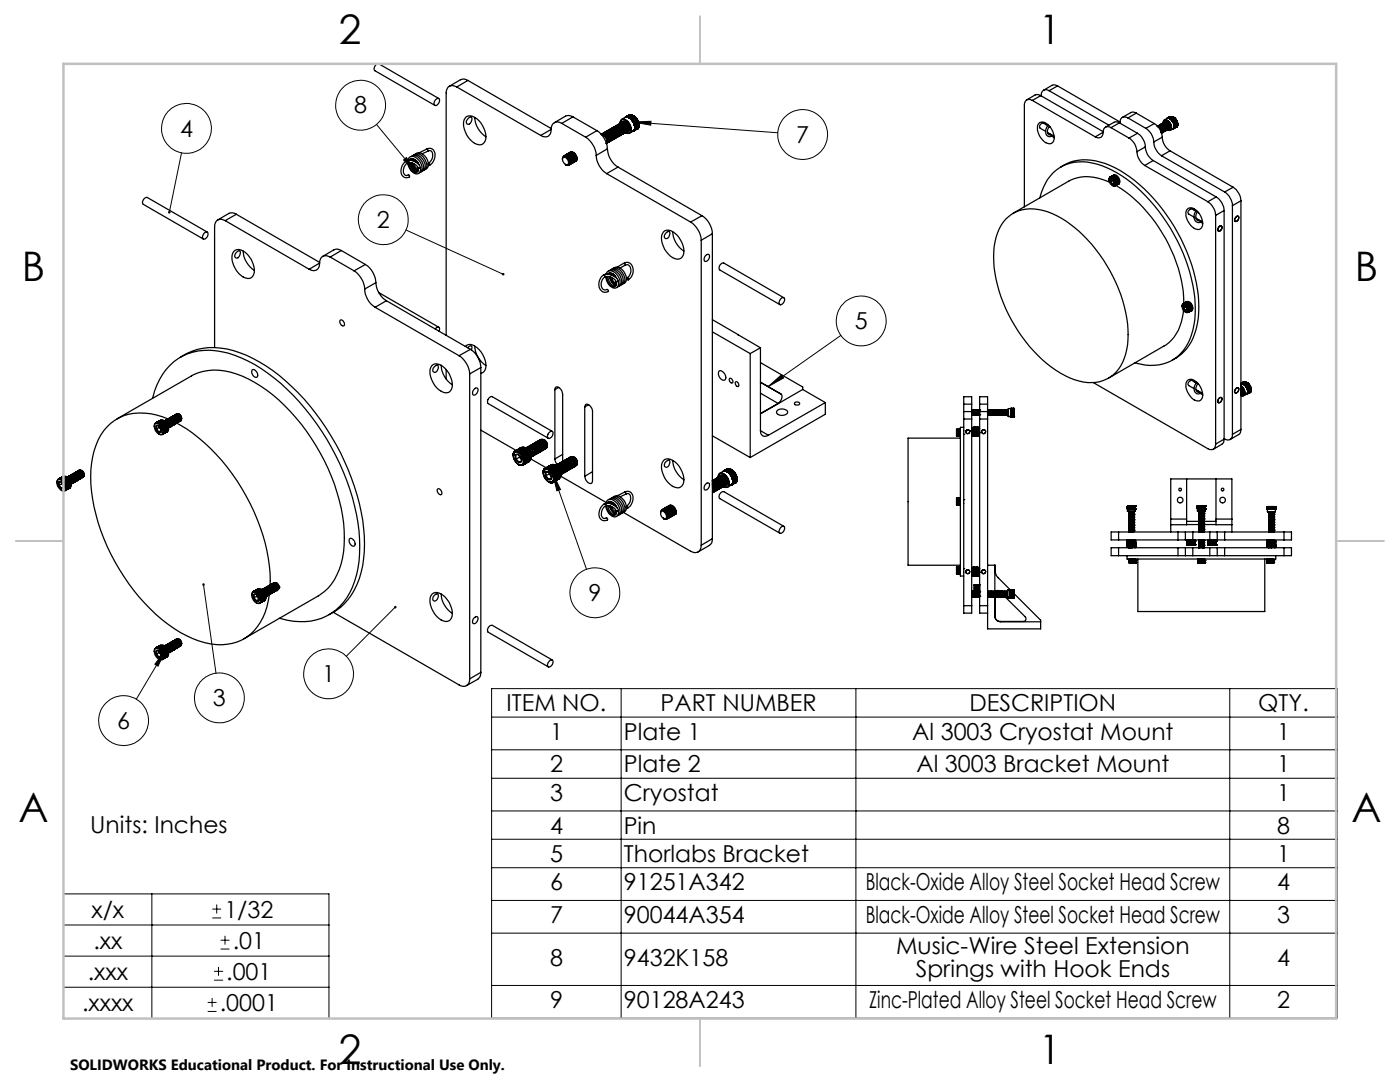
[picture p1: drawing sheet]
<svg xmlns="http://www.w3.org/2000/svg" width="279mm" height="216mm" viewBox="0 0 279 216" stroke-linecap="round" stroke-linejoin="round" font-family="sans-serif">
<defs><g id="words">
<g font-size="8.1">
<text x="67.6" y="8.9">2</text>
<text x="207.3" y="8.9">1</text>
<text x="4.4" y="56.2">B</text>
<text x="270.4" y="56.2">B</text>
<text x="3.7" y="164.1">A</text>
<text x="269.7" y="164.1">A</text>
<text x="67.6" y="212.4">2</text>
<text x="207.3" y="212.4">1</text>
</g>
<g font-size="4.7">
<text x="70.7" y="22.6">8</text>
<text x="35.9" y="27.3">4</text>
<text x="158.9" y="28.5">7</text>
<text x="75.2" y="45.5">2</text>
<text x="170.6" y="65.7">5</text>
<text x="117.4" y="119.9">9</text>
<text x="64.3" y="136.1">1</text>
<text x="42.5" y="140.9">3</text>
<text x="101.1" y="141.9">ITEM NO.</text>
<text x="131.8" y="141.9">PART NUMBER</text>
<text x="193.5" y="141.9">DESCRIPTION</text>
<text x="251.1" y="141.9">QTY.</text>
<text x="23.4" y="145.4">6</text>
<text x="109.8" y="147.6">1</text>
<text x="124.5" y="147.6">Plate 1</text>
<text x="182.1" y="147.6">Al 3003 Cryostat Mount</text>
<text x="254.9" y="147.6">1</text>
<text x="109.8" y="154.1">2</text>
<text x="124.5" y="154.1">Plate 2</text>
<text x="182.9" y="154.1">Al 3003 Bracket Mount</text>
<text x="254.9" y="154.1">1</text>
<text x="109.8" y="159.8">3</text>
<text x="124.5" y="159.8">Cryostat</text>
<text x="254.9" y="159.8">1</text>
<text x="18" y="166.2">Units: Inches</text>
<text x="109.8" y="166.3">4</text>
<text x="124.5" y="166.3">Pin</text>
<text x="254.9" y="166.3">8</text>
<text x="109.8" y="172">5</text>
<text x="124.5" y="172">Thorlabs Bracket</text>
<text x="254.9" y="172">1</text>
<text x="109.8" y="177.6">6</text>
<text x="124.5" y="177.6">91251A342</text>
<text x="172.8" y="177.6">Black-Oxide Alloy Steel Socket Head Screw</text>
<text x="254.9" y="177.6">4</text>
<text x="18.3" y="183.1">x/x</text>
<text x="44.8" y="183.1">1/32</text>
<text x="109.8" y="184.2">7</text>
<text x="124.5" y="184.2">90044A354</text>
<text x="172.8" y="184.2">Black-Oxide Alloy Steel Socket Head Screw</text>
<text x="254.9" y="184.2">3</text>
<text x="18.6" y="189.3">.xx</text>
<text x="46.4" y="189.3">.01</text>
<text x="178.8" y="190.4">Music-Wire Steel Extension</text>
<text x="17.5" y="195.6">.xxx</text>
<text x="45.1" y="195.6">.001</text>
<text x="109.8" y="192.7">8</text>
<text x="124.5" y="192.7">9432K158</text>
<text x="182.8" y="194.9">Springs with Hook Ends</text>
<text x="254.9" y="192.7">4</text>
<text x="16.4" y="201.8">.xxxx</text>
<text x="43.9" y="201.8">.0001</text>
<text x="109.8" y="201.1">9</text>
<text x="124.5" y="201.1">90128A243</text>
<text x="173.5" y="201.1">Zinc-Plated Alloy Steel Socket Head Screw</text>
<text x="254.9" y="201.1">2</text>
</g>
<text font-size="3" x="14" y="213.5">SOLIDWORKS Educational Product. For Instructional Use Only.</text>
</g></defs>
<g fill="none" stroke="#000" stroke-width=".25">
<path d="M87 19.8l.5-.2a.82 .82 0 0 1 .1 1 .82 .82 0 0 1-.9 .4 .82 .82 0 0 1 .3-1.2zM87.6 19.6l-12-6.9a.93 .93 0 0 0-.8 1.4l12 6.9M91.2 17.4a1.29 1.29 0 0 0-1.5-.2 1.29 1.29 0 0 0-.7 1.4v48.3M91.2 17.4l16.7 9.6M93.4 16.1a1.43 1.43 0 0 0-1.5-.2l-2.2 1.3M93.4 16.1l16.6 9.5M93.4 16.1l-2.2 1.3M207.7 19.1l-.6-.2h-.5l-1.7 1M207.7 19.1l12.5 7.2M207.7 19.1l-1.7 .9M209.4 18.1a.97 .97 0 0 0-1.2-.1 .97 .97 0 0 0-.4 1.1M209.4 18.1l11.9 6.9"/>
<path d="M211.1 17.1a1.11 1.11 0 0 0-1.2-.1l-1.6 1M211.1 17.1l-1.7 1M211.1 17.1l12.4 7.2M81.1 32.1a2.15 2.15 0 0 1 2.8 1.4h-.4M81.1 32.1a2.29 2.29 0 0 0-.7 3 1.06 1.06 0 0 0 1.3 .2M81.1 32.1l.3 .2v.2M81.4 32.5a1.99 1.99 0 0 1 2.1 1M81.4 32.5a1.65 1.65 0 0 0-.5 2.5h.5a.26 .26 0 0 1 .3 0 .26 .26 0 0 1 0 .3M81.4 32.5a2.03 2.03 0 0 0 2.1 2.1 1.04 1.04 0 0 0 .4-1.2M81.4 32a.99 .99 0 0 1 .9-.9 .99 .99 0 0 1 1 .6 2.15 2.15 0 0 1 .7 2.6l-.3 .2M81.5 32.4a1.95 1.95 0 0 0 1.6 2 .74 .74 0 0 0 .4-.9M81.7 32a.75 .75 0 0 1 1.2 0l.7 .9"/>
<path d="M81.8 32.4a1.85 1.85 0 0 0 1.4 1.9l.2-.3M82 31.3v-.1a1.38 1.38 0 0 1 1.9 .6 1.84 1.84 0 0 1 .3 2.4l-.2 .1M82.1 32.5a1.95 1.95 0 0 0 1.3 1.5M82.2 32.5l.6 1.2 .6 .4M82.2 31.7l-.1 .3M82.2 32.5l.7 1.2 .5 .3M82.3 31.6l-.1 .4M82.3 31.1v-.1a1.5 1.5 0 0 1 2.1 .9 1.61 1.61 0 0 1 .1 2.1l-.2 .1M82.4 31.7l-.4 .1-.1 .2M82.5 31.7l-.1 .4M82.5 32.6l.4 .7 .6 .5M82.7 30.9a1.25 1.25 0 0 1 1.7 .4 2.13 2.13 0 0 1 .6 2.4l-.6 .3"/>
<path d="M82.8 32.2v-.4l.1 .5M82.8 30.9a.98 .98 0 0 1 1.5-.1 2.19 2.19 0 0 1 1 2.7l-.4 .3M83.1 32.1l.3 .5M83.2 32.2l.2 .4M83.3 32.3l.2 .4M83.7 30.5l.6-.3a1.78 1.78 0 0 1 2.2-.3 2.25 2.25 0 0 1-.8 3.1M85.1 29.8a.24 .24 0 0 1 .3 .1 .24 .24 0 0 1 0 .3M85.4 30.2l-1.1 .5M85.4 30.2l.1-.1a.69 .69 0 0 1 .9 .9l-.2 .7-.7 .9M92.9 23.5a1.6 1.6 0 0 1 2.3 .2 4.6 4.6 0 0 1 1.6 4.5 1.32 1.32 0 0 1-2.1 .4 4.6 4.6 0 0 1-2-4.8zM93.4 23.7l.5-.3a.9 .9 0 0 1-.6 1.4 .69 .69 0 0 1 .1-1.1zM94.7 23.4a5.1 5.1 0 0 0 2.3 3.9"/>
<path d="M110 25.8a1.25 1.25 0 0 1-.6 1.4 1.25 1.25 0 0 1-1.5-.2M110 25.8l-2.1 1.2M112.1 24.6a1.29 1.29 0 0 0-1.5-.1 1.29 1.29 0 0 0-.6 1.3M112.1 24.6l4.8 2.8M112.3 31.8a.44 .44 0 0 1 .1-.5 .44 .44 0 0 1 .5 0 1.03 1.03 0 0 1 .4 1.7l-.4-.1 .4-.1M112.3 31.5l.1-.3a1.08 1.08 0 0 1 1.5 1l-.1 .6-.2 .1M112.5 31.1a1.22 1.22 0 0 1 1.2 1.8M112.7 31a1.18 1.18 0 0 1 1.4 1.4l-.2 .3M112.7 31a1.17 1.17 0 0 1 1.2 .5 1.17 1.17 0 0 1 0 1.2M112.9 32.8h.1M112.9 32.8h.4M112.9 32.8l.2 .1"/>
<path d="M113 30.8v.1a1.19 1.19 0 0 1 1.1 1.7 1.15 1.15 0 0 0 0-1.2 1.15 1.15 0 0 0-1.1-.5M113.2 30.8a1.18 1.18 0 0 1 1.3 1.4l-.2 .3M113.2 30.7a1.17 1.17 0 0 1 1.1 .5 1.17 1.17 0 0 1 0 1.3M113.3 32.9a.94 .94 0 0 0 0-1 .94 .94 0 0 0-.9-.5 1.09 1.09 0 0 0 .7 1.5M113.3 32.9h-.2M113.3 32.9h-.1M113.3 32.8v.1M113.4 30.6a1.17 1.17 0 0 1 1.1 .5 1.17 1.17 0 0 1 0 1.2 1.2 1.2 0 0 0-1.1-1.7zM113.4 30.6h.1M113.6 30.5h.1M113.6 30.5a1.18 1.18 0 0 1 1.2 1.7 1.19 1.19 0 0 0-1.2-1.7M113.8 30.3v.1a1.19 1.19 0 0 1 1.2 1.7"/>
<path d="M113.8 30.4a1.18 1.18 0 0 1 1.4 1.4l-.2 .3M113.9 32.2l-.2 .4M114.1 32l-.2 .5M114.2 32.6h-.1M114.3 31.9l-.1 .4M114.3 23.3a1.44 1.44 0 0 0-1.4-.1l-2.3 1.3M114.3 32.5h.1M114.3 23.3l-2.2 1.3M114.3 23.3l4.8 2.8M114.5 31.8l-.1 .4M114.6 32.3l-.1 .1M114.7 31.7l.1 .2-.2 .2"/>
<path d="M116.9 27.4a4.8 4.8 0 0 1 2.1 3.6M119 31a4.5 4.5 0 0 0 2.1 3.6M119.1 26.1a4.7 4.7 0 0 1 2.1 3.6M119.1 26.1l-2.2 1.3M120 26.8a1.22 1.22 0 0 1 1 1.8 1.28 1.28 0 0 0-1-1.8zM120.3 26.6l-.1 .1a1.19 1.19 0 0 1 1.2 1.7M120.7 26.4h-.1a1.19 1.19 0 0 1 1.2 1.8M120.7 26.4a1.18 1.18 0 0 1 1.3 1.4l-.2 .4M121.1 26.2a1.19 1.19 0 0 1 1.1 1.7M121.1 34.6l16.7 9.7M121.1 26.2a1.18 1.18 0 0 1 1.3 1.4l-.2 .3M121.1 26.1v.1"/>
<path d="M121.1 28l-.1 .4M121.2 28.5a1.17 1.17 0 0 0-.8-1.8l-.4 .1a1.18 1.18 0 0 1 1.4 1.4l-.2 .3-.2 .1M121.2 28.5h.1M121.2 29.7a4.7 4.7 0 0 0 2.1 3.6M121.2 29.7l-2.2 1.3M121.3 26a1.19 1.19 0 0 1 1.2 1.8M121.3 26.1l.1-.1a1.25 1.25 0 0 1 1 1.8h.1M121.4 27.8l-.2 .5M121.4 28.4h.1M121.5 25.9h.1M121.6 27.7l-.2 .5M121.6 28.3a1.12 1.12 0 0 0-.7-1.8l-.5 .1a1.18 1.18 0 0 1 1.4 1.4l-.2 .3"/>
<path d="M121.7 25.8a1.19 1.19 0 0 1 1.2 1.7M121.7 25.8h.1a1.21 1.21 0 0 1 1.1 1.8M121.8 27.6l-.2 .4M121.8 28.2h.1M122 25.7a1.27 1.27 0 0 1 1.2 1.7h-.1M122 25.7a1.18 1.18 0 0 1 1.3 1.4l-.2 .3M122 25.6l-.1 .1M122 27.5l-.2 .4M122 28h.1M122.1 28a1.16 1.16 0 0 0-.1-1.2 1.16 1.16 0 0 0-1.1-.5 1.18 1.18 0 0 1 1.3 1.4l-.2 .3M122.1 25.5a1.18 1.18 0 0 1 1.2 .6 1.18 1.18 0 0 1 0 1.2 1.15 1.15 0 0 0 0-1.2 1.15 1.15 0 0 0-1.1-.5M122.2 27.3l-.1 .5"/>
<path d="M122.4 25.4a1.16 1.16 0 0 1 1.1 1.8M122.4 25.4h.1a1.37 1.37 0 0 1 1.1 1.7l-.1 .1M122.4 27.2l-.1 .5M122.6 25.3h.1M122.6 25.3h.1a1.21 1.21 0 0 1 1 1.8M122.6 25.3a1.27 1.27 0 0 1 1.3 1.7h-.1M122.6 27.1l-.1 .5M122.7 27.7l.1-.1a1.27 1.27 0 0 0-1.3-1.7 1.18 1.18 0 0 1 1.4 1.4l-.2 .4M122.8 25.2a1.16 1.16 0 0 1 1.1 1.7M122.8 25.2l.1-.1a1.23 1.23 0 0 1 1.1 1.9M122.9 27l-.2 .4M122.9 27.6h.1"/>
<path d="M123 25h.1M123 25.1a1.18 1.18 0 0 1 1.4 1.4l-.3 .3M123 25a1.16 1.16 0 0 1 1.2 1.8M123.1 26.8l-.2 .5M123.3 24.9h-.1a1.16 1.16 0 0 1 1.2 1.8M123.3 24.9h.1a1.21 1.21 0 0 1 1 1.8M123.3 26.7l-.2 .5M123.3 33.3l-2.2 1.3M123.3 33.3l16.8 9.7M123.4 24.8a1.18 1.18 0 0 1 1.4 1.4l-.2 .4M123.4 24.8a1.17 1.17 0 0 1 1.2 .5 1.17 1.17 0 0 1 0 1.2M123.5 26.6l-.1 .5"/>
<path d="M123.7 24.7h-.1a1.19 1.19 0 0 1 1.2 1.7M123.7 24.7a1.18 1.18 0 0 1 1.3 1.4l-.2 .3M123.7 26.5l-.1 .5M123.8 27.1h.1M123.9 24.6a1.18 1.18 0 0 1 1.3 1.4l-.2 .3M123.9 24.6h.1M123.9 24.6a1.16 1.16 0 0 1 1.1 1.7M123.9 26.4l-.1 .4M124 23.9a1.25 1.25 0 0 1 1.7 .8l.1 .4a.89 .89 0 0 1 .2 1 .89 .89 0 0 1-.9 .5l-.3-.1a.66 .66 0 0 0 .8 0 .66 .66 0 0 0 .3-.7 1.78 1.78 0 0 0-1.8-1.9l-.3 .7zM124 24.5l.1-.2a.98 .98 0 0 1 1.4 .7 .85 .85 0 0 1-.2 1.3h-.2M124.1 26.2l-.1 .5M124.2 26.8h.1"/>
<path d="M124.4 26.1l-.2 .5M124.5 24.4h-.4a1.13 1.13 0 0 1 1.1 .4 1.13 1.13 0 0 1 .2 1.2l-.2 .2M124.5 24.4l-.4 .1M124.5 24.4l.7 .7a.81 .81 0 0 1-.1 1.2M124.6 26l-.2 .5M124.6 26.6h.1M124.8 23.4h.1M124.8 26.4v.1M124.9 23.4h.1M125 23.4h.1M125 26.3h.1M125.1 23.4h.1"/>
<path d="M125.2 23.4h.1M125.3 23.4h.1M125.4 23.4v.1M125.4 23.5h.1M125.4 23h.1M125.5 23.5h.1M125.5 23h.1M125.6 23.5h.1M125.6 23h.1M125.6 23l-.7 .4M125.6 23.5l.1 .1M125.6 23.6h.1"/>
<path d="M125.6 23l-1.5 .8M125.7 23h.1M125.7 23.6h.1M125.7 23l-.7 .4M125.7 23.6l.1 .1M125.8 23.7h.1M125.8 23h.1M125.8 23l-.7 .4M125.9 23.7v.1M125.9 23h.1M125.9 23.8h.1M125.9 23l-.7 .4"/>
<path d="M125.9 23l-.6 .4M126 23h.1M126 23.8h.1M126 23l-.7 .4M126 23.9l.1 .1M126 23.9h.1M126.1 24h.1M126.1 23h.1M126.1 23l-.8 .4M126.1 23.1h.1M126.1 24l.1 .1M126.1 23.1l-.7 .4"/>
<path d="M126.2 24.1h.1M126.2 24h.1M126.2 23.1h.1M126.2 23.1l-.7 .4M126.2 24.1v.1M126.2 24.1l.1 .1M126.2 24.2h.1M126.3 23.1h.1M126.3 24.2h.1M126.3 24.2v.1M126.3 23.1l-.7 .4M126.3 23.1l.1 .1"/>
<path d="M126.3 24.3h.1M126.3 23.2h.1M126.3 24.3l.1 .1M126.3 23.1v.1M126.3 23.1l.4 .4a1.99 1.99 0 0 1 .7 1.5M126.3 23.2l-.7 .4M126.4 24.4h.1M126.4 23.2h.1M126.4 23.2l-.7 .4M126.4 24.4v.1M126.4 26.1h.1M126.4 23.2l.1 .1"/>
<path d="M126.4 24.5l.1 .1M126.4 24.5h.1M126.5 23.3h.1M126.5 24.6h.1M126.5 23.2v.1M126.5 23.2h.1M126.5 23.3l-.7 .4M126.5 24.6v.1M126.5 24.7h.1M126.5 26h.1M126.5 26.1h-.1M126.5 24.8h.1"/>
<path d="M126.5 23.3l.1 .1M126.5 23.4h.1M126.5 23.3v.1M126.5 24.7v.1M126.5 23.4l-.6 .3M126.6 23.4h.1M126.6 24.8v.1M126.6 24.9h.1M126.6 25.9h.1M126.6 24.8h.1M126.6 23.4l-.7 .4M126.6 24.9v.1"/>
<path d="M126.6 25h.1M126.6 25v.1M126.6 25.8h.1M126.6 25.8v.1M126.6 24.9v.3M126.6 23.5h.1M126.6 25.1v.1M126.6 25.2h.1M126.6 25.6v.1M126.6 25.7v.1M126.6 25.1h.1M126.6 23.5l-.6 .3"/>
<path d="M126.7 25.3h.1M126.7 25.3v.1M126.7 25.5v.1M126.7 25.6h-.1M126.7 23.5h.1M126.7 23.4v.1M126.7 25.4h.1M126.7 23.5l-.7 .4M126.7 25.3v.2M126.7 23.5l-.7 .3M126.7 23.4l-.7 .4M126.8 23.6h.1"/>
<path d="M126.8 23.6l-.7 .4M126.8 23.5l-.8 .4M126.8 23.7h.1M126.8 23.6v.1M126.8 23.6l.1 .1M126.9 23.7h.1M126.9 23.7l-.7 .4M126.9 23.8h.1M126.9 23.7l-.7 .5M126.9 23.7v.1M126.9 23.8l-.6 .4M127 23.9h.1"/>
<path d="M127 23.8h.1M127 23.8l-.7 .4M127 23.9v.1M127 25.8h.1M127 23.8v.1M127 23.9l-.7 .4M127 24h.1M127 25.8l-1.3 .8M127 24l-.6 .4M127 25.8l-.6 .3M127.1 24.1h.1M127.1 25.8h.1"/>
<path d="M127.1 24h.1M127.1 24v.1M127.1 24.1l-.7 .3M127.1 24l-.7 .4M127.1 24h-.1M127.1 25.7v.1M127.1 24.1l-.7 .4M127.1 24.1v.1M127.1 24.2h.1M127.1 25.7h.1M127.1 24.2l-.6 .4M127.2 24.2h.1"/>
<path d="M127.2 24.3h.1M127.2 25.6l-.1 .1M127.2 25.6h.1M127.2 24.2l-.7 .4M127.2 24.3l-.7 .4M127.2 25.6l-.8 .5M127.2 24.3v.1M127.2 24.4h.1M127.2 24.4l-.7 .4M127.2 24.2l-.7 .5M127.2 24.2v.1M127.2 24.5h.1"/>
<path d="M127.2 25.5v.1M127.2 24.4v.1M127.2 24.4l.1 .1M127.2 25.5h.1M127.2 24.4l-.6 .4M127.2 24.5l-.6 .4M127.2 25.6l-.7 .4M127.2 24.3l-.7 .5M127.3 24.5v.1M127.3 24.6h.1M127.3 24.7h.1M127.3 25.4h.1"/>
<path d="M127.3 25.5h.1M127.3 25.5h-.1M127.3 24.5h.1M127.3 24.5l-.7 .4M127.3 24.6l-.7 .4M127.3 24.7l-.7 .3M127.3 25.5l-.7 .4M127.3 25.4v.1M127.3 24.8h.1M127.3 25.3h.1M127.3 24.6v.1M127.3 25.3v.1"/>
<path d="M127.3 24.7l-.7 .4M127.3 24.8l-.7 .4M127.3 25.3l-.7 .4M127.3 25.4l-.7 .4M127.4 24.9h.1M127.4 25h.1M127.4 25l-.7 .4M127.4 25.2h.1M127.4 25.3h.1M127.4 25.2v.1M127.4 25.1v.1M127.4 25.1h.1"/>
<path d="M127.4 24.8h.1M127.4 24.7v.1M127.4 24.8l-.8 .4M127.4 25.2l-.1 .1M127.4 25.3h-.1M127.4 24.8v.4M127.4 24.9l-.7 .4M127.4 25.1l-.7 .4M127.4 25.2l-.7 .4M127.4 25.2l-.8 .4M127.4 24.7l-.8 .4M127.4 24.7l-.1 .1"/>
<path d="M206 20a.97 .97 0 0 0-1.1-.1 .97 .97 0 0 0-.5 1.1v20.3M206 20l12.6 7.3M207.5 24.4a2.33 2.33 0 0 1 2.6 1.8l.2 .5a1.28 1.28 0 0 1-.9 2 3.2 3.2 0 0 1-2.2-3.8zM207.5 39.5a8.7 8.7 0 0 1 6.9-7.1 13.9 13.9 0 0 1 9.4 2.6 35.1 35.1 0 0 1 14.7 25.5 13.4 13.4 0 0 1-3 10.1 8.7 8.7 0 0 1-9 1.8M207.6 25.6l1.1 .6M208.2 24.6a.66 .66 0 0 0-.6 1M208.2 24.6l.9 .5M208.7 24.6v.3M209.1 26.4l1.3 .8M209.2 25a1.39 1.39 0 0 0 .1 2.3l.6-.1M209.4 25.3l.2 .1M209.4 25.2a1 1 0 0 0 .1 1.7l.3-.1"/>
<path d="M209.5 26.7l.2 .2M209.9 27.2l.5 .3M209.9 27v.2M211.7 33.3a9.4 9.4 0 0 1 8.9-.7 28.7 28.7 0 0 1 13 11.4 32.3 32.3 0 0 1 5.6 18.4 11 11 0 0 1-4.2 8.9l-1 .6M220.2 26.4a.97 .97 0 0 1-.5 1 .97 .97 0 0 1-1.1-.1M220.2 26.4l-1.6 .9M221.3 35.8h.1M221.4 35.5a.98 .98 0 0 1 1 .5 .98 .98 0 0 1 0 1.1 1.13 1.13 0 0 1-1-1.6zM221.4 36.4a9 9 0 0 0-8.1-.3l-11.1 6.4M221.5 35.3l-.2 .5M221.5 35.3l.8-.4a1.13 1.13 0 0 1 1 1.8l-.8 .4M221.5 35.3a1.15 1.15 0 0 1 1 1.8"/>
<path d="M221.5 35.8l.2-.1a.72 .72 0 0 1 .6 1.1h-.3l-.3-.4zM221.6 35.3h.1M221.7 35.3h.1M221.7 36.3v-.5h.3a.74 .74 0 0 1 .4 .9h-.4M221.7 36.3l.3 .4M221.7 25.5a.95 .95 0 0 0-1.1-.1 .95 .95 0 0 0-.4 1M221.7 25.5l3.6 2.1M221.8 35.3h.1M221.8 35.2l-.1 .1M221.9 35.3h.1M222 35.3h.1M222 37l.5 .1"/>
<path d="M222 35.2h.1M222 35.2l-.1 .1M222 35.1l-.4 .2M222 35.1h.1M222 36l.4 .4M222 35.8v.2M222 36l-.3 .3M222.1 35h.1M222.1 35.3h.1M222.1 35.3h-.1M222.1 35l-.4 .3M222.2 35l-.6 .3"/>
<path d="M222.2 35.3h.1M222.2 35h.1M222.2 35l-.5 .3M222.2 35.3l-.2 .1M222.2 35.3l-.1 .1M222.2 35.3l.1 .1M222.2 35l-.4 .3M222.3 35l-.5 .3M222.3 35.1h.1M222.3 35.1l-.3 .1M222.4 35h.1M222.4 35.4v.1"/>
<path d="M222.4 35l-.5 .3M222.4 35.4l-.2 .1M222.4 35l-.1 .1M222.4 36.5l-.4 .2M222.4 35.1l-.4 .2M222.4 35.5h.1M222.4 35.1h.1M222.4 35.5l-.1 .1M222.4 35.1l-.3 .2M222.5 35.6h.1M222.5 35.1h.1M222.5 35.6l-.1 .1"/>
<path d="M222.5 35.1l-.3 .2M222.5 35.1l-.5 .3M222.6 37h.1M222.6 35.1v.1M222.6 35.7h.1M222.6 35.2h.1M222.6 35.1h.1M222.6 35.2l-.4 .1M222.6 35.1l-.5 .3M222.6 35.7l-.1 .1M222.6 35.2l-.5 .2M222.7 35.8h.1"/>
<path d="M222.7 35.2v.1M222.7 37a29.7 29.7 0 0 1 13.3 20l.3 3.5M222.7 35.8h-.2M222.7 35.2l-.3 .2M222.7 36.9h.1M222.7 36.3h.1M222.7 35.2h.1M222.7 35.9h.1M222.7 35.2l-.5 .3M222.7 36.9v.1M222.7 36.8h.1M222.7 36.7v.1"/>
<path d="M222.7 35.3h.1M222.7 35.9l-.1 .1M222.7 35.3l-.3 .2M222.8 35.3l-.5 .3M222.8 36v.1M222.8 35.3h.1M222.8 36.1h-.1M222.8 36.1v.1M222.8 36.2h-.1M222.8 35.4h.1M222.8 36.2v.1M222.8 35.4l.1 .1"/>
<path d="M222.8 35.4l-.4 .3M222.8 35.4l-.3 .2M222.8 36.3h-.1M222.9 35.4l-.5 .3M222.9 36.3v.1M222.9 36.4v.1M222.9 36.5v.1M222.9 36.7h.1M222.9 36.4l-.2 .1M222.9 36.5l-.1 .1M222.9 36.6l-.1 .1M222.9 36.7l-.2 .1"/>
<path d="M222.9 35.5h.1M222.9 35.5l-.3 .2M223 35.5h.1M223 35.5l-.5 .3M223 35.6l-.5 .2M223 35.6h.1M223 35.6l-.3 .2M223 35.7h.1M223.1 35.7h.1M223.1 35.7l-.5 .3M223.1 36.8h.1M223.1 35.7l-.4 .2"/>
<path d="M223.1 36.7v.1M223.1 35.8v.1M223.1 35.9l-.3 .2M223.1 36.7h.1M223.1 35.8h.1M223.1 35.8l-.4 .3M223.1 35.9l.1 .1M223.1 36.7l-.5 .3M223.1 36.7l-.4 .2M223.2 36.7l-.5 .2M223.2 35.9l-.5 .3M223.2 36.1h.1"/>
<path d="M223.2 35.9h.1M223.2 36.7h.1M223.2 36l-.4 .2M223.2 36.1l-.4 .2M223.2 36.7h-.1M223.2 36.5v.1M223.2 36.1l-.5 .2M223.2 36.2h.1M223.2 36.3h.1M223.2 36.4h.1M223.2 36.6h.1M223.2 36.5l-.5 .3"/>
<path d="M223.2 36.6l-.5 .2M223.2 36.2l-.3 .2M223.2 36.3l-.3 .2M223.2 36.4l-.3 .2M223.2 36.5l-.3 .2M223.2 36.4v.1M223.2 36.3v.1M223.2 36.3l-.4 .4M223.2 36.3l-.4 .3M223.2 36.2l-.5 .3M223.2 36.5h.1M223.2 36.4l-.5 .4"/>
<path d="M223.2 36.4l-.4 .3M223.4 24.5a1.05 1.05 0 0 0-1.1-.1l-1.7 1M223.4 24.5l-1.7 1M223.4 24.5l3.6 2.1M223.5 24.4v.2M223.5 24.4l-.1 .1M225.1 23.5a.97 .97 0 0 0-1.1-.1 .97 .97 0 0 0-.5 1M225.1 23.5l3.6 2.1M225.3 27.6a3.4 3.4 0 0 1 1.6 2.7M226.8 22.6a1.05 1.05 0 0 0-1.1-.1l-1.7 .9M226.8 22.6l-1.7 .9M226.8 22.6l3.6 2.1"/>
<path d="M226.9 30.3a3.6 3.6 0 0 0 1.6 2.7M227 26.6a3.5 3.5 0 0 1 1.6 2.7M227 26.6l-1.7 1M228.5 33l12.6 7.3M228.6 29.3a3.4 3.4 0 0 0 1.6 2.7M228.6 29.3l-1.7 1M228.7 25.6a3.4 3.4 0 0 1 1.6 2.7M230.2 32l-1.7 1M230.2 32l12.5 7.3M230.3 28.3a3.6 3.6 0 0 0 1.5 2.8M230.4 24.7a3.4 3.4 0 0 1 1.6 2.7M230.4 24.7l-1.7 .9"/>
<path d="M230.9 25.2a.92 .92 0 0 1 .9 1.3M231 25.2a.87 .87 0 0 1 .8 .4 .87 .87 0 0 1 0 .9M231 25.2a.86 .86 0 0 1 .9 .3 .86 .86 0 0 1 .1 1M231.1 25.1h.1M231.1 25.1a.92 .92 0 0 1 .9 1.3M231.3 25a.87 .87 0 0 1 .8 .4 .87 .87 0 0 1 0 1 .9 .9 0 0 0-.8-1.4zM231.3 25h-.1M231.4 24.9h.1M231.4 24.9a.89 .89 0 0 1 .9 1.3M231.5 24.9a.92 .92 0 0 1 .8 1.4M231.6 24.8h.1M231.6 24.9a.9 .9 0 0 1 .8 1.3h.1"/>
<path d="M231.6 24.8a.92 .92 0 0 1 .9 1.3M231.7 24.8a.87 .87 0 0 1 .9 .4 .87 .87 0 0 1 0 .9M231.8 26.5l-.3-.9-.4-.3 .6 .6 .1 .6M231.8 24.8a.87 .87 0 0 1 .8 .4 .87 .87 0 0 1 0 .9M231.8 26.1l-.1 .4M231.8 24.7l-.1 .1M231.8 31.1l12.6 7.2M231.8 26.5v.1M231.9 24.7h.1M231.9 24.7a.86 .86 0 0 1 .8 .4 .86 .86 0 0 1 .1 .9M231.9 24.7a.89 .89 0 0 1 .9 .4 .89 .89 0 0 1 0 .9M232 27.4a3.5 3.5 0 0 0 1.5 2.7"/>
<path d="M232 26l-.2 .4M232 27.4l-1.7 .9M232 26.5h.1M232.1 24.6a.9 .9 0 0 1 .8 1.3M232.1 24.6h.1M232.1 24.6a.86 .86 0 0 1 .8 .4 .86 .86 0 0 1 0 .9M232.1 25.9l-.1 .3M232.1 24.5a.51 .51 0 0 1 .3-.5 .51 .51 0 0 1 .6 .1 1.28 1.28 0 0 1 .5 1.9l-.6-.1M232.1 24.5a.63 .63 0 0 1 .6-.7 .63 .63 0 0 1 .7 .5 1 1 0 0 1 0 1.7l-.5-.1M232.1 26.4h.1M232.1 24.5h.1M232.2 24.5h.1"/>
<path d="M232.2 24.5a.89 .89 0 0 1 .9 1.3M232.2 24.5a.9 .9 0 0 1 .9 1.3M232.3 25.8l-.1 .4M232.3 24.4l.1-.1a.97 .97 0 0 1 1 .4 .97 .97 0 0 1 0 1l-.2 .1M232.4 24.4a.86 .86 0 0 1 .9 .3 .86 .86 0 0 1 0 1M232.4 25.8l-.1 .3M232.6 25.6l-.1 .4M232.6 26.1h.1M232.7 24.4h-.3M232.7 24.4a.91 .91 0 0 1 .4 1.4M232.8 25.5l-.1 .4M232.9 25.9h.1"/>
<path d="M232.9 23.6h.1M233 23.6h.1M233.1 23.6h.1M233.1 25.8h.1M233.2 23.6h.1M233.3 23.6h.1M233.3 25.7h.1M233.3 25.7l-.1 .1M233.4 23.6v.1M233.4 23.3h.1M233.4 23.3l-.5 .3M233.4 23.7h.1"/>
<path d="M233.5 23.7h.1M233.5 23.3l-.6 .3M233.5 23.3h.1M233.5 30.1l-1.7 1M233.5 30.1l12.6 7.3M233.5 23.3l-.5 .3M233.5 23.3l-1.1 .6M233.6 23.7v.1M233.6 23.3h.1M233.6 23.7h.1M233.6 23.8h.1M233.6 23.3l-.6 .3"/>
<path d="M233.7 23.8h.1M233.7 23.3h.1M233.7 23.8l.1 .1M233.7 23.3l-.5 .3M233.7 23.8l.1 .2M233.8 23.9h.1M233.8 23.3l-.6 .3M233.8 23.3h.1M233.8 23.3l-.5 .3M233.8 23.9v.1M233.8 24h.1M233.9 24h.1"/>
<path d="M233.9 23.3h.1M233.9 23.3l-.6 .3M233.9 23.3v.1M233.9 23.4h.1M233.9 24v.1M233.9 24.1h.1M233.9 23.4l-.5 .2M233.9 23.4l-.5 .3M234 23.4h.1M234 24.1h.1M234 24.1v.1M234 23.4l-.5 .3"/>
<path d="M234 24.2h.1M234 23.4l-.6 .3M234 24.2v.1M234 24.2l.1 .1M234.1 23.5h.1M234.1 24.3h.1M234.1 23.4h.1M234.1 23.4l.6 .8 .1 .6M234.1 23.5l-.5 .2M234.1 23.4l-.6 .3M234.1 24.3v.1M234.1 25.7h.1"/>
<path d="M234.1 24.4h.1M234.1 23.5l-.5 .3M234.1 23.4v.1M234.1 24.4l.1 .1M234.1 25.6h.1M234.1 25.6v.1M234.2 23.5h.1M234.2 24.5h.1M234.2 25.6h.1M234.2 24.4h.1M234.2 23.5l-.6 .3M234.2 23.5l-.5 .3"/>
<path d="M234.2 24.4v.2M234.2 23.5v.1M234.2 23.6h.1M234.2 24.6h.1M234.2 24.5v.1M234.2 24.6v.1M234.2 24.7h.1M234.2 25.5h.1M234.2 25.5v.1M234.2 23.6l-.5 .2M234.2 23.6l-.4 .3M234.3 23.6h.1"/>
<path d="M234.3 24.8h.1M234.3 24.8v.1M234.3 25.4h.1M234.3 25.4v.1M234.3 25.5h.1M234.3 24.7h.1M234.3 23.6l-.5 .3M234.3 24.9h.1M234.3 24.9v.1M234.3 25h.1M234.3 25v.1M234.3 25.1v.1"/>
<path d="M234.3 25.2h.1M234.3 25.2v.1M234.3 25.3h.1M234.3 25.3v.1M234.3 23.6l.1 .1M234.3 23.6v.1M234.3 25.1h.1M234.3 23.7l-.5 .3M234.3 24.9v.3M234.4 23.7h.1M234.4 23.7l-.5 .3M234.4 23.7l-.6 .3"/>
<path d="M234.4 23.6l-.6 .4M234.4 23.8h.1M234.4 23.7l.1 .1M234.4 23.8l-.5 .3M234.4 23.7v.1M234.5 23.8h.1M234.5 23.8l-.6 .3M234.5 23.8l-.5 .3M234.5 23.9h.1M234.5 23.8v.1M234.5 23.9l-.5 .3M234.5 23.8l-.5 .4"/>
<path d="M234.5 23.9v.1M234.5 24l-.5 .2M234.6 24h.1M234.6 24l-.5 .3M234.6 23.9v.1M234.6 25.4h.1M234.6 24.1h.1M234.6 25.4l-1 .6M234.6 24.1l-.5 .2M234.6 24v.1M234.6 24.1l-.5 .3M234.6 24l-.5 .4"/>
<path d="M234.6 24.1l.1 .1M234.7 24.1v.1M234.7 24.2h.1M234.7 25.3h.1M234.7 24.1h.1M234.7 25.3v.1M234.7 24.1l-.6 .3M234.7 24.2l-.5 .3M234.7 25.4l-.6 .3M234.7 24.2l-.5 .2M234.7 24.3h.1M234.7 24.2l-.5 .4"/>
<path d="M234.7 24.3l-.5 .3M234.7 25.3l-.5 .3M234.7 24.4h.1M234.7 25.2h.1M234.7 24.4l-.5 .3M234.8 24.4h.1M234.8 24.4v.1M234.8 25.2h.1M234.8 24.3l-.1 .1M234.8 24.3v.1M234.8 25.2h-.1M234.8 24.4l-.6 .3"/>
<path d="M234.8 24.4l-.5 .3M234.8 24.5l-.5 .3M234.8 24.4v.2M234.8 25.2l-.5 .3M234.8 25.2l-.6 .3M234.8 24.6h.1M234.8 24.6v.1M234.8 24.7h.1M234.8 25h.1M234.8 25.1h.1M234.8 25v.1M234.8 24.5v.1"/>
<path d="M234.8 24.5h.1M234.8 25.1v.1M234.8 24.6l-.5 .2M234.8 24.6l-.5 .3M234.8 24.7l-.5 .3M234.8 25l-.5 .3M234.8 25l-.5 .4M234.8 25.1l-.5 .3M234.8 25.2l-.5 .2M234.8 24.8h.1M234.8 24.8v.1M234.8 24.9h.1"/>
<path d="M234.8 24.9v.1M234.8 24.7v.1M234.8 24.6v.3M234.8 24.8l-.5 .3M234.8 24.8l-.5 .4M234.8 24.9l-.5 .3M234.8 24.9l-.5 .4M242.7 39.3a3.4 3.4 0 0 1 1.6 2.7M242.7 39.3l-1.6 1M244.4 38.3a3.6 3.6 0 0 1 1.6 2.7M246.1 37.4a3.5 3.5 0 0 1 1.5 2.7M246.1 37.4l-1.7 .9"/>
<path d="M40.7 46.5l.3-.1 .4-.1a.92 .92 0 0 1-.8 1.4 .77 .77 0 0 1 .1-1.2zM41.4 46.3l-12-6.9a.92 .92 0 0 0-.8 1.4l12 6.9M44.9 44a1.3 1.3 0 0 0-1.5-.1 1.3 1.3 0 0 0-.6 1.4v24.1M44.9 44l16.8 9.7M46.7 50.2a1.6 1.6 0 0 1 2.3 .2 4.6 4.6 0 0 1 1.6 4.5 1.29 1.29 0 0 1-2.1 .4 4.5 4.5 0 0 1-2-4.8zM47.2 42.8a1.56 1.56 0 0 0-1.5-.2l-2.2 1.3M47.2 42.8l-2.3 1.2M47.2 42.8l16.6 9.6M47.2 50.3l.4-.2h.3a1 1 0 0 1-.8 1.4 .69 .69 0 0 1 .1-1.2zM48.5 50.1a4.9 4.9 0 0 0 2.3 3.9M63.8 52.5a1.27 1.27 0 0 1-.6 1.4 1.27 1.27 0 0 1-1.5-.2M63.8 52.5l-2.1 1.2"/>
<path d="M65.9 51.3a1.29 1.29 0 0 0-1.5-.1 1.29 1.29 0 0 0-.6 1.3M65.9 51.3l4.8 2.7M68.1 50a1.43 1.43 0 0 0-1.5-.2l-2.2 1.4M68.1 50l-2.2 1.3M68.1 50l4.8 2.8M70.7 54a4.8 4.8 0 0 1 2.1 3.7M72.8 57.7a4.5 4.5 0 0 0 2.1 3.6M72.9 52.8a4.5 4.5 0 0 1 2.1 3.6M72.9 52.8l-2.2 1.2M75 56.4a4.7 4.7 0 0 0 2.1 3.6M75 56.4l-2.2 1.3M75.6 58.3l12 7"/>
<path d="M120.5 54.9a2.47 2.47 0 0 1 2.9 1.2M120.5 54.9a2.11 2.11 0 0 0-.3 3.3h1a.25 .25 0 0 0 .2-.2 .25 .25 0 0 0-.3-.3l-.1 .1a.94 .94 0 0 1-.9-.3 .94 .94 0 0 1-.1-1l.2-.7 .5-.6M120.5 54.9h.2v.3M120.7 55.2a1.95 1.95 0 0 1 2.2 1M120.9 55.2a2.44 2.44 0 0 0 1.8 2.3 .78 .78 0 0 0 .7-.9v-.5M120.9 54.7a.99 .99 0 0 1 .8-.7 .99 .99 0 0 1 1 .4 2.14 2.14 0 0 1 .8 2.8l-.3 .1M121.1 55.2a1.82 1.82 0 0 0 1.6 2 .9 .9 0 0 0 .2-1M121.2 54.7a.9 .9 0 0 1 1.4 .2l.5 .6M121.3 55.2a1.78 1.78 0 0 0 1.5 1.8l.2-.3M121.5 54a1.19 1.19 0 0 1 1.7 .4 2.27 2.27 0 0 1 .7 2.4l-.4 .3M121.7 55.3l.5 1 .7 .5M121.8 54.5l-.2 .3"/>
<path d="M121.8 54.4l-.1 .4M121.8 53.9l.1-.1a1.66 1.66 0 0 1 2.2 1.1 1.7 1.7 0 0 1 0 1.9l-.3 .1M122 54.5v.4M122 53.8a1.21 1.21 0 0 1 1.8 .1 1.97 1.97 0 0 1 .5 2.8l-.4 .1M122.1 55.4l.2 .5 .7 .7M122.3 54.6v.4M122.3 53.7a1.13 1.13 0 0 1 1.8 .1 2.02 2.02 0 0 1 .6 2.6l-.2 .2M122.3 54.6l.1 .4M122.7 54.9l.1 .3M122.7 55l.1 .3M122.8 56.8l-.7-.5-.4-1.1a1.93 1.93 0 0 0 1.2 1.7M123.2 53.3a4 4 0 0 1 2.1-.9 2 2 0 0 1 .1 3.4"/>
<path d="M123.4 56.1l-.5 .1M124.6 52.5l.1 .4M124.7 52.9l-.9 .6M124.7 52.9h.2a.82 .82 0 0 1 1 .9v.4a1.62 1.62 0 0 1-.7 1.2M125.2 55.4a.22 .22 0 0 1 .2 .2 .22 .22 0 0 1-.1 .2zM132.4 46.3a1.65 1.65 0 0 1 2.3 .2 4.5 4.5 0 0 1 1.6 4.5 1.34 1.34 0 0 1-2.1 .4 4.5 4.5 0 0 1-2-4.8zM133 46.4l.5-.2a.89 .89 0 0 1-.7 1.4l-.2-.2v-.4zM134.2 46.2a4.9 4.9 0 0 0 2.3 3.9M137.8 44.3a4.8 4.8 0 0 1 2.1 3.6M139.9 47.9v60.9M140.1 43a4.5 4.5 0 0 1 2.1 3.6M140.1 43l-2.3 1.3"/>
<path d="M140.8 51l.7-.2a.92 .92 0 0 1-.8 1.3l-.2-.6zM142.2 46.6l-2.3 1.3M142.2 46.6v60.9M155.9 59.6l.2-.2h.4a.92 .92 0 0 1-.9 1.3 .82 .82 0 0 1 .3-1.1zM156.4 59.4l-11.9-6.9a.91 .91 0 0 0-.8 1.4l11.9 6.9M200.7 43.7a7.6 7.6 0 0 1 8.3-1.5 24.3 24.3 0 0 1 11.9 10.8 26.2 26.2 0 0 1 4.1 15.8 8.1 8.1 0 0 1-4.8 7.1 9.9 9.9 0 0 1-8.5-1.4 29.9 29.9 0 0 1-13.3-21.1 13.1 13.1 0 0 1 1.8-9.1zM237 41.7a1.21 1.21 0 0 1 1.7 .2 3.1 3.1 0 0 1 1 3.6 1.36 1.36 0 0 1-2-.5 3.2 3.2 0 0 1-.9-3zM237.8 41.7a.66 .66 0 0 0-.6 1l1.1 .6M237.8 41.7l.9 .5M238.3 41.7l.1 .3M238.7 43.5l1.3 .8M238.8 42a1.48 1.48 0 0 0 .3 2.4l.6-.1"/>
<path d="M239 42.3l.2 .2M239 42.3a1.17 1.17 0 0 0 .1 1.7h.4M239.1 43.8l.3 .3M239.6 44.3l.4 .3M239.7 44.1v.2M241.1 40.3a3.6 3.6 0 0 1 1.5 2.7M242.6 43v45.6M243.2 45.3l.4-.2a.55 .55 0 0 1 .3 .6 .55 .55 0 0 1-.6 .4h-.1a.5 .5 0 0 1 0-.8zM243.3 45.3l.3-.3a.6 .6 0 0 1 .2 .8 .6 .6 0 0 1-.6 .3 .54 .54 0 0 1 .1-.8zM244.3 42l-1.7 1M244.3 42v45.6M246 41v45.7"/>
<path d="M246.7 43.3l.3-.2a.57 .57 0 0 1 .1 .7 .57 .57 0 0 1-.7 .3zM246.8 43.2l.2-.1a.56 .56 0 0 1 .1 .7 .56 .56 0 0 1-.7 .3v-.4zM247.6 40.1l-1.6 .9M247.6 40.1v45.6M30.4 79.5a11.5 11.5 0 0 1 9.2-9.5 17.6 17.6 0 0 1 11.2 2.7 44.9 44.9 0 0 1 17 19.8 36.8 36.8 0 0 1 3.6 20.9 13.2 13.2 0 0 1-5.3 9 12.2 12.2 0 0 1-10.3 1M36 71.3a12.5 12.5 0 0 1 11.8-.9 34.7 34.7 0 0 1 15.2 12.1 46.9 46.9 0 0 1 9.7 24.5 18.5 18.5 0 0 1-3.2 12.6 10 10 0 0 1-3.8 3.1M50.3 73.8l.1-.1a1.04 1.04 0 0 1 .9 1.5 1.02 1.02 0 0 1-1-1.4zM67.9 63.9a.78 .78 0 0 1 .7 1.1 .78 .78 0 0 1-.7-1.1zM74.9 61.3l16.7 9.7M77.1 60l-2.2 1.3M77.1 60l16.8 9.7M86.2 73a1.65 1.65 0 0 1 2.3 .2 4.6 4.6 0 0 1 1.6 4.5 1.31 1.31 0 0 1-2 .4 4.5 4.5 0 0 1-2.1-4.8z"/>
<path d="M86.6 73.2l.7-.4a.94 .94 0 0 1-.6 1.5 .6 .6 0 0 1-.1-1.1zM86.9 65.7l.2-.3 .4-.1a.6 .6 0 0 1 .1 .8M88.1 72.9a4.9 4.9 0 0 0 2.2 3.9M89 73.8v1.8M91.6 71a4.8 4.8 0 0 1 2.1 3.6M92.9 69.1a1.57 1.57 0 0 1 2.3 .3 4.5 4.5 0 0 1 1.6 4.4l-.2 .4-.6 .3M93.3 69.4l.3-.3 .5-.1 .1 .3-.1 .5M93.7 74.6v60.9M93.9 69.7a4.5 4.5 0 0 1 2.1 3.6M93.9 69.7l-2.3 1.3M94.7 77.6l.5-.2a.92 .92 0 0 1-.8 1.4l-.1-.6zM94.7 69a4.9 4.9 0 0 0 2.3 3.9"/>
<path d="M96 73.3l-2.3 1.3M96 73.3v60.9M110.7 77.8l.2-.5a1.27 1.27 0 0 1 1.4 1.3v13.6M110.7 77.8v13.8M111.5 77.3l-.8 .5M142.2 63.8l9.6 5.6M142.2 66.2l7.5 4.4M143.5 74a1.16 1.16 0 0 1 1.4 1.4l-.1 .2a.77 .77 0 0 1-.8 .2 .77 .77 0 0 1-.5-.7l-.1-.6zM145.6 75.5a.62 .62 0 0 1 .6 .9 .6 .6 0 0 1-.6-.9zM146.8 76.3a.51 .51 0 0 1 .6 .2 .51 .51 0 0 1-.2 .7l-.4-.4zM147.3 66.8h.1M149.7 70.6v20.7"/>
<path d="M151.8 76.3l4.1 2.3a1.39 1.39 0 0 1-.6 1.9M151.8 69.4l-2.1 1.2M151.8 69.4v16.5M151.8 72.4l8.4 4.8v.5M151.8 78.5l3.5 2M160.2 77.7l-8.4 4.9M160.2 77.7l4.5 2.6M218.2 76.3l22.9 13.2a.95 .95 0 0 0 1.1 .1 .95 .95 0 0 0 .4-1M236 60.7a1.08 1.08 0 0 1 1.1 1.6 1.05 1.05 0 0 1-1.1-1.6zM236.1 60.6l-.2 .5M236.1 60.6l.8-.4a1.13 1.13 0 0 1 .9 1.7l-.7 .4M236.1 60.6a1.16 1.16 0 0 1 1 1.7"/>
<path d="M236.1 60.6l.6-.3zM236.2 61.9a8.7 8.7 0 0 1-3.9 7.1l-11.1 6.5M236.2 60.6h.1M236.2 61a.72 .72 0 0 1 .7 1.1 .72 .72 0 0 1-.7-1.1zM236.2 61.5v-.4l.4-.1a.77 .77 0 0 1 .3 .9h-.3M236.2 61.5l.4 .4M236.4 60.5h.1M236.4 60.5h-.1M236.6 62.3h.5M236.6 60.5h.1M236.6 60.5l-.1 .1M236.6 60.3h.1"/>
<path d="M236.6 61.3l.4 .4M236.6 61.1v.2M236.6 61.3l-.4 .2M236.7 60.5h.1M236.7 60.5l-.2 .1M236.7 60.3h.2M236.7 60.3h.1M236.7 60.6h.1M236.7 60.6h-.1M236.8 60.3h.1M236.8 60.3l-.6 .3M236.8 60.7h.1"/>
<path d="M236.8 60.3l-.4 .2M236.9 60.3l-.6 .2M236.9 60.6h.1M236.9 60.3h.1M236.9 60.6l-.2 .1M236.9 60.7h.1M236.9 60.3l-.4 .3M236.9 60.7h-.1M236.9 60.3l-.3 .2M237 76a1.21 1.21 0 0 1 1.7 .1 3.1 3.1 0 0 1 1 3.6 1.61 1.61 0 0 1-2.3-.8 2.53 2.53 0 0 1-.4-2.9zM237 60.3l-.5 .3M237 60.3v.1"/>
<path d="M237 60.3h.1M237 60.3l-.3 .2M237 61.7l-.4 .2M237 60.7l.1 .1M237 60.7l-.1 .1M237.1 61.1l.5-.2zM237.1 60.4h.1M237.1 60.9h.1M237.1 60.4l-.5 .2M237.1 60.9h-.1M237.1 60.4l-.4 .2M237.2 62.3h.1"/>
<path d="M237.2 61h.1M237.2 60.4v.1M237.2 61h-.2M237.2 60.4l-.3 .2M237.2 60.4l-.5 .3M237.2 60.4h.1M237.2 62.2h.1M237.2 61.3v.1M237.2 60.5h.1M237.2 76.9l1.1 .6M237.2 60.5l-.3 .2M237.3 61.5h.1"/>
<path d="M237.3 60.5h.1M237.3 60.5l-.5 .2M237.3 60.5h-.1M237.3 62.1h.1M237.3 61.6l.5-.3zM237.3 60.5l-.4 .3M237.3 62.2h-.1M237.3 60.6h.1M237.3 61.3h.1M237.3 60.6l-.4 .2M237.3 60.6l-.3 .1M237.4 60.6l-.5 .2"/>
<path d="M237.4 61.4h.1M237.4 61.3l-.2 .1M237.4 60.7h.1M237.4 61.4l-.1 .1M237.4 60.7l-.3 .2M237.5 60.6l-.5 .3M237.5 60.6h.1M237.5 61.6h.1M237.5 61.7h.1M237.5 61.8h.1M237.5 61.9h.1M237.5 60.6l-.1 .1"/>
<path d="M237.5 61.6l-.2 .1M237.5 61.7l-.2 .1M237.5 61.8l-.2 .1M237.5 60.7v.1M237.5 60.7h.1M237.5 60.7l-.3 .3M237.5 60.7l.1 .1M237.5 60.7l-.5 .3M237.6 60.8l-.6 .2M237.6 60.9l-.4 .1 .1 .2M237.6 60.9h.1M237.6 61h.1"/>
<path d="M237.6 61l-.4 .3M237.6 62h.1M237.7 62h.1M237.7 61l-.5 .3M237.7 61h.1M237.7 61.1h.1M237.7 62l-.5 .2M237.7 61.1l-.5 .2M237.7 61.1l-.3 .2M237.7 61.9v.1M237.7 61.9l-.4 .3M237.7 61.2h.1"/>
<path d="M237.7 61.9h.1M237.7 61.9l-.5 .4M237.7 61.2l-.4 .3M237.7 61.1l-.5 .3M237.7 61.2l-.3 .2M237.8 61.8h.1M237.8 61.3l-.4 .2M237.8 61.3h.1M237.8 61.4v.1M237.8 61.2h.1M237.8 61.2l-.5 .3M237.8 61.2h-.1"/>
<path d="M237.8 61.5l-.3 .1M237.8 61.8l-.5 .3M237.8 75.9a.66 .66 0 0 0-.6 1M237.8 61.7h.1M237.8 61.7l-.5 .3M237.8 61.7l-.5 .2M237.8 61.5v.1M237.8 61.5l-.5 .3M237.8 61.4l-.5 .3M237.8 61.5h.1M237.8 61.6v.1M237.8 61.5l-.5 .2"/>
<path d="M237.8 61.6h.1M237.8 61.6l-.3 .1M237.8 75.9l.9 .5M237.8 61.6l-.5 .2M238.3 75.9l.1 .3M238.7 77.8l1.3 .7M238.8 76.3a1.39 1.39 0 0 0 .2 2.3l.6-.1M239 76.6l.2 .1M239.1 76.6a1 1 0 0 0 0 1.6h.3M239.1 78l.2 .2M239.6 78.5l.4 .3M239.6 78.3v.2"/>
<path d="M243.3 79.5l.3-.2a.58 .58 0 0 1 .2 .7 .58 .58 0 0 1-.6 .3 .54 .54 0 0 1 .1-.8zM243.3 79.5l.4-.2a.62 .62 0 0 1 0 .7 .62 .62 0 0 1-.6 .3zM246.7 77.5l.3-.1a.56 .56 0 0 1 .1 .7 .56 .56 0 0 1-.7 .2zM246.8 77.4h.2a.56 .56 0 0 1 .1 .7 .56 .56 0 0 1-.7 .2v-.4zM247.6 78.9h.1M247.6 78.2l.2 .3-.2 .3M247.6 77.8l.3 .6-.1 .4h-.2M247.6 77.4a.8 .8 0 0 1 .3 1.3 .86 .86 0 0 0-.3-1.2M247.6 77.8l.1 .1a.69 .69 0 0 1 .1 .9M247.6 78.1l.2 .4-.2 .3M247.6 77a1.42 1.42 0 0 1 .6 1.9l-.1 .1-.5-.1M247.6 76.9a1.54 1.54 0 0 1 .7 2h-.7"/>
<path d="M247.6 77.2a1.09 1.09 0 0 1 .4 1.5h-.2M247.6 76.6h.1M247.7 76.6h.1M247.8 76.6h.1M247.8 78.8h.1M247.9 76.6h.1M248 76.6h.1M248.1 76.3h.1M248.1 76.6h.1M248.1 76.3l-.5 .3M248.1 76.6v.1M248.1 76.7h.1"/>
<path d="M248.2 76.7h.1M248.2 76.3h.1M248.2 76.3l-.5 .3M248.2 76.2v.1M248.3 76.8h.1M248.3 76.2h.1M248.3 76.7h.1M248.3 76.2l-.5 .4M248.3 76.2l-.1 .1M248.4 76.8h.1M248.4 76.3h.1M248.4 76.3l-.5 .3"/>
<path d="M248.4 76.8v.1M248.4 76.3l-.6 .3M248.4 76.9h.1M248.5 76.9h.1M248.5 76.3h.1M248.5 76.3l-.6 .3M248.5 76.3l-.5 .3M248.5 77h.1M248.6 77h.1M248.6 76.3h.1M248.6 76.3l-.6 .3M248.6 76.3l-.5 .3"/>
<path d="M248.6 77v.1M248.6 77.1h.1M248.6 77.1l.1 .1M248.6 76.3l.1 .1M248.6 76.3l-.5 .4M248.7 76.4h.1M248.7 77.2h.1M248.7 77.1v.1M248.7 76.3v.1M248.7 76.3h.1M248.7 76.4l-.5 .3M248.7 76.3l-.6 .4"/>
<path d="M248.7 76.4l-.6 .3M248.7 77.3h.1M248.7 76.4l.6 .6 .2 .8M248.8 76.4h.1M248.8 77.3v.1M248.8 77.3h.1M248.8 76.4l-.6 .3M248.8 76.5h.1M248.8 77.4h.1M248.8 78.6h.1M248.8 76.5l-.5 .3M248.8 77.5h.1"/>
<path d="M248.8 76.4v.1M248.8 76.4l-.5 .4M248.9 76.5v.1M248.9 77.5h.1M248.9 77.5v.1M248.9 78.5h.1M248.9 78.6h.1M248.9 77.6h.1M248.9 76.5h.1M248.9 76.5l-.5 .3M248.9 76.6h.1M248.9 77.6v.1"/>
<path d="M248.9 77.7h.1M248.9 76.6l-.5 .2M248.9 76.6l-.5 .3M249 76.6h.1M249 77.7v.1M249 77.8h.1M249 77.8v.1M249 78.4h.1M249 77.7h.1M249 77.8v.3l.5-.2M249 76.6l-.6 .3M249 76.6l-.5 .3"/>
<path d="M249 77.9h.1M249 78h.1M249 78v.1M249 78.1h.1M249 78.2h.1M249 78.2v.1M249 78.3v.1M249 76.6v.1M249 76.7h.1M249 76.7l-.5 .3M249.1 76.7h.1M249.1 76.7l-.5 .3"/>
<path d="M249.1 76.7l-.6 .3M249.1 76.7v.1M249.1 76.8h.1M249.1 76.8l-.5 .2M249.1 76.8l-.5 .3M249.2 76.9h.1M249.2 76.8h.1M249.2 76.8l-.6 .3M249.2 76.9l-.5 .3M249.2 76.8l-.5 .3M249.2 76.8v.1M249.2 76.8l-.5 .4"/>
<path d="M249.2 76.9l-.5 .4M249.3 77h.1M249.3 78.4h.1M249.3 78.4l-.5 .2M249.3 76.9v.1M249.3 78.4l-1.1 .6M249.3 77l-.6 .3M249.3 77l-.5 .3M249.3 76.9l-.6 .4M249.3 77.1h.1M249.3 77v.1M249.3 78.3v.1"/>
<path d="M249.3 77.1l-.5 .3M249.3 77.2h.1M249.3 78.3h.1M249.3 77.2l-.5 .2M249.3 77.1l-.5 .4M249.3 77.1v.1M249.4 77.2h.1M249.4 77.3h.1M249.4 78.2h.1M249.4 78.3h.1M249.4 78.2v.1M249.4 77.2l-.5 .3"/>
<path d="M249.4 77.3l-.5 .2M249.4 78.3l-.6 .3M249.4 77.2l-.6 .3M249.4 77.3v.1M249.4 77.2v.1M249.4 77.3l-.5 .3M249.4 77.4l-.5 .2M249.4 78.2l-.5 .3M249.4 78.2l-.6 .4M249.4 77.4h.1M249.4 77.5h.1M249.4 78.1h.1"/>
<path d="M249.4 78.1l-.5 .4M249.4 77.4l-.5 .3M249.4 77.4l-.4 .4M249.4 77.5l-.4 .3M249.4 78.1l-.4 .3M249.4 77.4l.1 .1M249.4 78.1v.1M249.4 77.4l-.4 .3M249.5 77.5h.1M249.5 77.6h.1M249.5 77.7h.1M249.5 78h.1"/>
<path d="M249.5 78v.1M249.5 78.1l-.5 .3M249.5 78.1h.1M249.5 77.5v.1M249.5 78.1h-.1M249.5 77.5l-.5 .3M249.5 77.5l-.5 .4M249.5 77.6l-.5 .3M249.5 77.6l-.5 .4M249.5 77.7l-.5 .3M249.5 78l-.5 .3M249.5 78l-.5 .4"/>
<path d="M249.5 77.4l-.5 .4M249.5 77.8h.1M249.5 77.9h.1M249.5 77.8v.1M249.5 77.7v.1M249.5 77.6v.4M249.5 77.8l-.5 .3M249.5 77.9l-.5 .3M11.5 95.8a1.2 1.2 0 0 1 1.6 1.2 .64 .64 0 0 1-.6 .9 1.59 1.59 0 0 1-1-2.1zM11.6 95.6l-.3 .7M11.6 95.6l1-.6a1.54 1.54 0 0 1 1.4 2.3l-1.1 .6M11.6 95.6a1.5 1.5 0 0 1 1.3 2.3"/>
<path d="M11.7 95.6l.6-.4zM11.8 96.1a.95 .95 0 0 1 .8 1.4 .97 .97 0 0 1-.8-1.4zM11.8 96.8v-.6h.2a.92 .92 0 0 1 .7 1.2h-.5M11.8 96.8l.4 .6M11.9 95.5l-.1 .1M11.9 95.5h.1M12 95.5h.1M12 95.5h-.1M12.1 95.6h.1M12.2 95.6h.1M12.2 97.8l.3 .2 .4-.1M12.3 95.5h.1"/>
<path d="M12.3 95.5l-.2 .1M12.3 95.2h.1M12.3 96.5l-.5 .3M12.3 96.5l.4 .5M12.3 96.2v.3M12.4 95.5h.1M12.4 95.5l-.2 .1M12.4 95.2h.1M12.4 95.2l-.6 .4M12.5 95.2l-.7 .4M12.5 95.6h.1M12.5 95.6h-.2"/>
<path d="M12.5 95.2h.1M12.6 95.2l-.7 .3M12.6 95.2l-.6 .3M12.6 95.6l.1 .1M12.6 95.2h.1M12.6 95.6l-.1 .1M12.7 95.2h.1M12.7 95.2l-.4 .3M12.7 95.2l-.6 .4M12.7 95.7h.1M12.7 95.7l-.1 .1M12.8 97.1l-.6 .3"/>
<path d="M12.8 95.2v.1M12.8 95.2l-.4 .3M12.8 95.2l-.6 .4M12.8 95.8h.1M12.8 95.2h.1M12.8 95.8l-.1 .1M12.9 95.3l.1 .1M12.9 95.3l-.4 .3M12.9 95.3l-.6 .3M12.9 95.9l.1 .1M12.9 95.3h.1M12.9 95.9l-.1 .1"/>
<path d="M13.1 97.8h.1M13.1 96.1h.1M13.1 95.4h.1M13.1 96.1l-.2 .1M13.1 95.4l-.5 .2M13.1 95.4l-.6 .3M13.1 97.5h.1M13.1 97.8v.1M13.1 96.2h.1M13.1 96.2l-.1 .1M13.2 95.5h.1M13.2 95.5l-.5 .2"/>
<path d="M13.2 97.7h.1M13.2 95.4l-.6 .4M13.2 95.4h.1M13.2 97.7v.1M13.2 97.6h.1M13.2 96.3v.1M13.2 96.4l-.1 .1M13.3 95.6h.1M13.3 95.6l-.5 .2M13.3 95.5v.1M13.3 96.5v.1M13.3 95.5h.1"/>
<path d="M13.3 95.5l-.6 .4M13.3 96.6l-.1 .1M13.3 95.6l-.6 .3M13.3 96.6l.1 .1M13.3 95.3l.2-.1a.9 .9 0 0 1 .9 1.3h-.2M13.4 95.7h.1M13.4 95.7l-.5 .2M13.4 96.7l-.2 .1M13.4 96.8h.1M13.4 96.9v.1M13.4 97.4h.1M13.4 95.7l-.6 .3"/>
<path d="M13.4 96.8l-.2 .1M13.4 97.4l-.1 .1M13.4 97.1h.1M13.4 97.2v.1M13.4 95.2a.96 .96 0 0 1 .8 1.4M13.4 95.2a1.02 1.02 0 0 1 .8 1.4M13.4 97.1l-.1 .1M13.4 97l-.1 .1M13.4 97.3l-.1 .1M13.5 95.8h.1M13.5 95.2a.9 .9 0 0 1 .9 1.3M13.5 95.8l-.4 .3"/>
<path d="M13.5 95.8l-.6 .4M13.6 96h.1M13.6 96l-.5 .2M13.6 95.9l-.6 .4M13.6 95.9h.1M13.6 95.9v.1M13.7 96.1h.1M13.7 95h.1M13.7 97.5h.1M13.7 95a.89 .89 0 0 1 .8 .4 .89 .89 0 0 1 0 1 .93 .93 0 0 0-.8-1.4zM13.7 97.5l-.6 .4M13.7 96.1l-.5 .3"/>
<path d="M13.7 96.1l-.6 .4M13.7 96.2l.1 .1M13.7 97.4h.1M13.8 97.4l-.7 .4M13.8 96.4h.1M13.8 97.4h.1M13.8 96.3l-.5 .3M13.8 96.3l-.6 .4M13.8 96.3h.1M13.8 96.4l-.4 .3M13.8 97.3l-.6 .4M13.8 96.4l-.6 .4"/>
<path d="M13.8 96.5v.1M13.8 97.3h.1M13.8 94.9a.91 .91 0 0 1 .9 1.4 .97 .97 0 0 0-.9-1.4zM13.8 96.6l-.4 .2M13.8 96.6h.1M13.9 97.2l-.7 .4M13.9 96.6l-.7 .3M13.9 96.6h.1M13.9 96.7h.1M13.9 96.8v.1M13.9 96.9v.1M13.9 97.1h.1"/>
<path d="M13.9 97.2h.1M13.9 96.7l-.5 .3M13.9 96.9l-.5 .2M13.9 96.9h.1M13.9 97h.1M13.9 97l-.5 .3M13.9 97.1l-.5 .3M13.9 97.1l-.6 .4M13.9 97l-.6 .4M13.9 96.9l-.6 .3M13.9 96.7l-.6 .4M14 94.8h.1"/>
<path d="M14 94.8a.92 .92 0 0 1 .9 1.4 .93 .93 0 0 0-.9-1.4zM14.2 94.7a.89 .89 0 0 1 .9 .4 .89 .89 0 0 1 0 1 .93 .93 0 0 0-.9-1.4zM14.4 96.5h.1M14.4 94.6a.91 .91 0 0 1 .9 .4 .91 .91 0 0 1 0 1 .97 .97 0 0 0-.9-1.4zM14.6 94.5h.1M14.6 94.5a.92 .92 0 0 1 .9 1.3 .93 .93 0 0 0-.9-1.3zM14.7 96.3h.1M14.8 94.4a.89 .89 0 0 1 .8 .4 .89 .89 0 0 1 .1 .9 .92 .92 0 0 0-.9-1.3zM15 94.3a.91 .91 0 0 1 .8 .4 .91 .91 0 0 1 .1 .9 .95 .95 0 0 0-.9-1.3zM15.1 96.1h.1M15.1 94.2a.89 .89 0 0 1 .9 .4 .89 .89 0 0 1 .1 .9 .92 .92 0 0 0-1-1.3zM15.3 96h.1"/>
<path d="M15.3 94.1h.1M15.3 94.1a.89 .89 0 0 1 .9 .4 .89 .89 0 0 1 0 .9 .92 .92 0 0 0-.9-1.3zM15.5 94a.92 .92 0 0 1 .9 1.3 .95 .95 0 0 0-.9-1.3zM15.9 95.6h.1M15.9 93.8a.87 .87 0 0 1 .9 1.1M16.1 95.5h.1M16.3 93.9h.1M16.3 93.9l.3 .2 .2 .6M16.6 95.2a.89 .89 0 0 0 0-.9 .89 .89 0 0 0-.9-.5v.1a.95 .95 0 0 1 .9 1.3h-.2M16.8 94.7h.1M23.4 83.6l14.8-8.6a11.2 11.2 0 0 1 10.2 .1 32.6 32.6 0 0 1 13.7 12.4 37.4 37.4 0 0 1 6.6 19.8 13.6 13.6 0 0 1-4 10.7l-1.2 .9-14.8 8.6M30.9 84.6a1.09 1.09 0 0 1 1.5 .8l.1 .4a.64 .64 0 0 1-.6 .9 1.64 1.64 0 0 1-1-2.1z"/>
<path d="M31 84.4l-.2 .7M31 84.4l1.1-.6a1.52 1.52 0 0 1 1.3 2.3l-1 .6M31 84.4a1.52 1.52 0 0 1 1.6 1.9l-.2 .4M31.1 85l.2-.2a.99 .99 0 0 1 .8 1.5 1.04 1.04 0 0 1-1-1.3zM31.1 84.3h.1M31.2 84.3h.1M31.2 85.6v-.6a.86 .86 0 0 1 1 1.1l-.5 .1M31.2 85.6l.5 .6M31.3 84.3h.1M31.3 84.3h-.1M31.4 84.3h.1M31.5 84.2l-.2 .1"/>
<path d="M31.7 86.6l.7 .1M31.7 84.2h.1M31.7 84.2l-.2 .1M31.7 84l-.5 .3M31.7 84h.1M31.7 84l-.6 .3M31.7 85.3l.5 .5M31.7 85v.3M31.7 85.3l-.5 .3M31.8 84.3h.1M31.8 84.3h-.2M31.9 84l-.7 .3"/>
<path d="M31.9 84h.1M31.9 84.3h.1M31.9 84.3l-.2 .1M32 83.9h.1M32 83.9l-.1 .1M32 83.9l-.7 .4M32.1 83.9h.1M32.1 84.4h.1M32.1 84.4l-.2 .1M32.1 83.9l-.7 .4M32.1 84h.1M32.1 84l-.4 .2"/>
<path d="M32.2 84l-.7 .3M32.2 84.5h.1M32.2 84h.1M32.2 84.5l-.2 .1M32.2 84h-.1M32.2 84l-.4 .3M32.2 85.9l-.5 .3M32.3 84l-.7 .3M32.3 84.6h.1M32.3 84h.1M32.3 84.6l-.2 .1M32.3 84h-.1"/>
<path d="M32.4 84.1l-.7 .3M32.4 84.7v.1M32.4 84.1h.1M32.4 84.7l-.2 .1M32.4 84.1l-.5 .2M32.5 86.6h.1M32.5 84.8v.1M32.5 84.1v.1M32.5 84.8l-.2 .1M32.5 84.1h.1M32.5 84.1l-.4 .3M32.5 84.1l-.6 .4"/>
<path d="M32.6 85h.1M32.6 85l-.2 .1M32.6 84.2v.1M32.6 84.2l-.4 .3M32.6 84.2l-.6 .4M32.6 84.2h.1M32.7 85.1v.1M32.7 84.3l.1 .1M32.7 85.2l-.2 .1M32.7 84.3l-.4 .3M32.7 84.3h.1M32.7 85.3h.1"/>
<path d="M32.7 84.3l-.6 .4M32.7 85.3l-.1 .1M32.8 84.3l-.7 .4M32.8 85.4v.1M32.8 84.5h.1M32.8 85.5l-.2 .1M32.8 84.5l-.4 .2M32.8 84.4l-.6 .4M32.8 84.4h.1M32.8 85.5v.1M32.8 84.4v.1M32.8 85.6l-.1 .1"/>
<path d="M32.9 85.7v.1M32.9 85.8v.1M32.9 86h.1M32.9 86.1h.1M32.9 84a1.12 1.12 0 0 1 .9 1.2M32.9 85.8l-.2 .1M32.9 85.9l-.2 .1M32.9 86l-.2 .1M32.9 86.1l-.2 .2M32.9 83.9a.93 .93 0 0 1 .9 1.4h-.2M32.9 84l.5 .2a.84 .84 0 0 1 .2 1.2M32.9 83.9h.1"/>
<path d="M32.9 84.6l-.4 .2M32.9 84.6l-.6 .3M32.9 84.6h.1M32.9 83.9a.89 .89 0 0 1 .9 .4 .89 .89 0 0 1 0 1M33 84.7l.1 .1M33 84.7l-.4 .3M33.1 84.7h.1M33.1 84.7l-.7 .4M33.1 84.7h-.1M33.1 84.9h.1M33.1 83.8a.91 .91 0 0 1 .9 .4 .91 .91 0 0 1 0 1 .97 .97 0 0 0-.9-1.4zM33.1 86.3h.1"/>
<path d="M33.1 84.9l-.4 .3M33.2 86.2l-.1 .1M33.2 84.9l-.7 .4M33.2 84.9h.1M33.2 85v.1M33.2 86.2l-.6 .4 .1-.1M33.2 86.2h.1M33.2 85.1h.1M33.2 86.2l-.7 .4M33.2 85.1l-.5 .2M33.2 85.1l-.6 .3M33.2 85.2h.1"/>
<path d="M33.2 85.2l-.4 .3M33.3 86.1l-.7 .4M33.3 85.2l-.7 .4M33.3 85.2h.1M33.3 85.3v.1M33.3 86.1h.1M33.3 86l-.6 .4M33.3 85.2h-.1M33.3 85.4l-.5 .2M33.3 83.7h.1M33.3 85.3h.1M33.3 85.3l-.6 .4"/>
<path d="M33.3 85.4v.1M33.3 85.6v.1M33.3 85.7v.1M33.3 85.9h.1M33.3 86h.1M33.3 83.7a.92 .92 0 0 1 .9 1.4 .92 .92 0 0 0-.9-1.4zM33.3 85.5h.1M33.3 85.5l-.4 .3M33.3 85.7h.1M33.3 85.7l-.4 .2M33.3 85.8l-.4 .2M33.3 85.9l-.4 .2"/>
<path d="M33.3 85.9l-.6 .4M33.3 85.5l-.6 .4M33.4 85.8l-.7 .3M33.4 85.7l-.7 .3M33.4 85.7h.1M33.4 85.8h.1M33.4 85.8h-.1M33.5 83.6a.89 .89 0 0 1 .8 .4 .89 .89 0 0 1 .1 .9 .92 .92 0 0 0-.9-1.3zM33.5 83.6a11.2 11.2 0 0 0-10.6 .3 11.3 11.3 0 0 0-4.6 8.6 33.4 33.4 0 0 0 4.6 19.6 36.3 36.3 0 0 0 14.4 14.8 12.2 12.2 0 0 0 11 .8 11.2 11.2 0 0 0 5.5-9.1M33.7 83.5a.95 .95 0 0 1 .9 1.3M33.7 83.5h.1M33.7 83.5a.92 .92 0 0 1 .9 1.3"/>
<path d="M33.8 83.4a.92 .92 0 0 1 .9 1.3 .92 .92 0 0 0-.9-1.3zM34 85.2h.1M34 83.3a.92 .92 0 0 1 .9 1.3 .95 .95 0 0 0-.9-1.3zM34 83.3h.1M34.2 83.2a.92 .92 0 0 1 .9 1.3 .95 .95 0 0 0-.9-1.3zM34.4 84.9h.1M34.4 83.1a.92 .92 0 0 1 .9 1.3 .95 .95 0 0 0-.9-1.3zM34.6 84.8h.1M34.6 82.9a.95 .95 0 0 1 .9 1.4 .92 .92 0 0 0-.9-1.3zM34.8 82.8a.92 .92 0 0 1 .9 1.4 .92 .92 0 0 0-.9-1.3zM35 82.7a.93 .93 0 0 1 .9 1.4 .93 .93 0 0 0-.9-1.3zM35.2 82.6h.1"/>
<path d="M35.2 82.6a.93 .93 0 0 1 .9 1.4h-.2M35.2 82.6a.9 .9 0 0 1 .8 .4 .9 .9 0 0 1 0 1M35.3 84.5a37.9 37.9 0 0 1 16 19.1 32.5 32.5 0 0 1 2.6 13.1M35.4 82.6a.87 .87 0 0 1 .8 1M35.7 82.7l.4 .2 .2 .6M35.9 84.1h.1M87.3 97.6a.68 .68 0 0 1 .8 .3 .68 .68 0 0 1 0 .8h-.4l-.3-.4zM96 85.8l7 4.1M102.4 90.8h.1M102.4 90.7v.1M102.4 90.7h.1M102.4 90.6h.1"/>
<path d="M102.4 90.5h.1M102.4 90.5v.4M102.5 90.4l-.1 .1M102.5 90.4h.1M102.5 90.3h.1M102.6 90.3h.1M102.5 90.3v.1M102.6 90.2v.1M102.6 90.2h.1M102.6 90.3h-.1M102.6 90.3a1.04 1.04 0 0 1 1.5 .6l.2 .4a.94 .94 0 0 1-.4 1.5 1.94 1.94 0 0 1-1.3-2.5zM102.6 90.1v.1"/>
<path d="M102.6 90.1h.1M102.7 90.3a1.4 1.4 0 0 1 1.7 1.3 .8 .8 0 0 1-.5 1.2 1.84 1.84 0 0 1-1.2-2.5zM102.7 90.1h.1M102.7 90.1l-.1 .1M102.8 90l-.1 .1M102.8 90.1h.1M102.8 90v.1M102.8 90h.1M102.8 90.8l.1 .9M102.9 90h-.1M102.9 90h.1M102.9 91.7l.6 .6"/>
<path d="M103 90h.1M103.1 90h.1M103.1 90h-.1M103.2 90h.1M103.3 90h.1M103.3 90v.1M103.3 90.1h.1M103.4 90.1h-.1M103.4 90.1h.1M103.4 90.7a1.36 1.36 0 0 1 .7 1.4M103.4 90.7l-.3-.1-.3 .2M103.4 90l-.1 .1"/>
<path d="M103.4 90.7l-.6 .1M103.4 90.7l.1 .1M103.4 90l.1 .1M103.4 90v.1M103.5 90.1h.1M103.5 90.1h-.1M103.5 92.7h.1M103.5 90.2h.1M103.5 90.1v.1M103.6 90.2h.1M103.6 92.7h.1M103.6 92.7l.1 .1"/>
<path d="M103.6 90.1v.1M103.6 90.9l.5 .7-.4-.4zM103.7 90.2v.1M103.7 92.8h.1M103.7 90.2h.1M103.7 91.2l-.8 .5M103.7 90.3h.1M103.8 90.3h.1M103.8 90.2l-.1 .1M103.8 90.4h.1M103.8 92.8h.1M103.8 89.5a1.07 1.07 0 0 1 1.6 .4l.4 .7a1.1 1.1 0 0 1-.4 1.6"/>
<path d="M103.8 89.5h.1M103.8 92.8v.1M103.8 92.9h.1M103.8 89.4v.1M103.8 92.9h.4M103.8 90.3v.1M103.9 90.4v.1M103.9 92.9h.1M103.9 89.4h.1M103.9 90.4h.1M103.9 90.3h-.1M103.9 89.4l-1.1 .6"/>
<path d="M103.9 90.5h.1M103.9 89.4l-1 .6M104 92.9h.1M104 90.6h.1M104 90.5h.1M104 89.4l-1 .6M104 90.5h-.1M104 89.4h.1M104 90.5v.1M104 89.4l-1.1 .6M104.1 90.7h.1M104.1 92.9h.1"/>
<path d="M104.1 92.1l-.3 .2h-.3M104.1 92.1l-.6 .2M104.1 90.6v.1M104.1 92l-.6 .3M104.1 89.4h.1M104.1 90.6h.1M104.1 91.8v.3M104.1 90.8h.1M104.1 89.4l-1 .6M104.2 92.9h.1M104.2 89.4h.1M104.2 90.7l-.1 .1"/>
<path d="M104.2 89.4l-1 .6M104.2 90.8h.1M104.2 90.9h.1M104.2 92.8h.1M104.2 90.7h.1M104.2 92.8v.1M104.2 90.8v.1M104.3 90.9v.1M104.3 91h.1M104.3 92.8h.1M104.3 89.4l-1 .6M104.3 89.4v.1"/>
<path d="M104.3 89.4l-1.1 .6M104.3 90.9h.1M104.3 89.2a2.06 2.06 0 0 1 1.5 2.6M104.4 91v.1M104.4 91.1v.1M104.4 92.7h.1M104.4 92.8h.1M104.4 90.9l-.1 .1M104.4 92.8h-.2M104.4 92.7v.1M104.4 92.8h-.1M104.4 89.4l-1 .6"/>
<path d="M104.4 91.1h.1M104.4 91.2h.1M104.4 89.4v.1M104.4 91.2v.1M104.5 92.6h.1M104.4 91.3h.1M104.5 91.3h.1M104.5 91.4h.1M104.5 92.6v.1M104.5 91.1l-.1 .1M104.5 89.5l-1.1 .6M104.5 89.5h.1"/>
<path d="M104.5 89.5l-1 .6M104.5 91.5h.1M104.5 92.5v.1M104.5 91.3v.1M104.5 92.5h.1M104.5 92.6l-.1 .1M104.5 91.4v.1M104.6 91.5v.1M104.6 91.6v.1M104.6 91.7v.1M104.6 91.9h.1M104.6 92.3h.1"/>
<path d="M104.6 92.4h.1M104.6 92.5h.1M104.6 92.5h-.1M104.6 92.6h-.1M104.6 91.4h.1M104.6 89.5l-1 .6M104.6 91.4h-.1M104.6 91.7h.1M104.6 91.8h.1M104.6 89.5l-1.1 .6M104.6 91.4l-.1 .1M104.6 91.6h.1"/>
<path d="M104.6 89.6l-1.1 .6M104.6 89.5v.1M104.6 92.2h.1M104.6 92h.1M104.6 92.1h.1M104.6 91.9v.1M104.6 92v.1M104.6 92.1v.1M104.6 92.2v.1M104.6 92.3v.1M104.6 92.4v.1M104.6 89.6v.1"/>
<path d="M104.6 91.8v.1M104.7 92.3l-.1 .1M104.7 92.2v.1M104.7 92.1v.1M104.7 92h.1M104.7 91.9h.1M104.7 91.8h.1M104.7 89.6l-1.1 .6M104.7 91.9h-.1M104.7 92l-.1 .1M104.7 92.3h-.1M104.7 91.9l-.1 .1"/>
<path d="M104.7 89.6h-.1M104.7 89.7h.1M104.7 89.7l-1 .6M104.8 89.6l-1 .7M104.8 89.6l-1 .6M104.8 89.6l-.1 .1M104.8 89.7l-.9 .7M104.8 89.8h.1M104.8 89.7l-.9 .6M104.8 89.8l-1 .6M104.8 89.7v.1M104.9 89.4h.1"/>
<path d="M104.9 89.9h.1M104.9 89.9l-1 .6M105 89.8l-1 .7M105 89.4a2.39 2.39 0 0 1 1 1.9M105 89.4a1.32 1.32 0 0 1 1 1.8M105 89.8l-1.1 .6M105 89.8l-.1 .1M105 89.4a1.08 1.08 0 0 1 1.5 1l-.1 .5-.2 .2M105 89.4a1.3 1.3 0 0 1 1 1.8M105 90h.1M105 90l-1 .6M105.1 89.9v.1"/>
<path d="M105.1 89.9l-1.1 .6M105.1 89.9l-.1 .1M105.1 90.1h.1M105.1 89.3h.1M105.1 90l-1.1 .6M105.1 90.1l-1 .6M105.1 90l.1 .1M105.1 90v.1M105.1 90l-1 .6M105.2 90.2h.1M105.2 89.3a1.23 1.23 0 0 1 1.2 1.7l-.1 .1M105.2 90.1l-1.1 .6"/>
<path d="M105.2 90.1l.1 .1M105.2 90.1v.1M105.2 90.1l-1 .6M105.2 90.2l-1.1 .6M105.3 90.3h.1M105.3 90.2l-1.1 .6M105.3 90.3l-1.1 .6M105.3 90.2h-.1M105.3 90.2v.1M105.3 89.2a1.05 1.05 0 0 1 1.5 1l-.1 .5-.2 .2M105.3 90.2l-1 .6M105.3 90.4h.1"/>
<path d="M105.3 90.3l-1 .6M105.3 90.4l-1 .6M105.4 90.3v.1M105.4 90.5v.1M105.4 90.3l-1 .6M105.4 90.3l-.1 .1M105.4 90.5l-1 .6M105.4 92.2l-1 .6M105.4 92.2h.1M105.4 89.1h.1M105.4 90.4l-1.1 .6M105.4 90.6l-1 .6"/>
<path d="M105.4 90.6h.1M105.4 89.1a1.21 1.21 0 0 1 1.2 1.7M105.4 92.1h.1M105.4 90.6l-.9 .5M105.4 90.5h.1M105.4 90.7l-1 .6M105.4 90.7h.1M105.5 92.1h.1M105.5 90.6v.1M105.5 92.1l-1.1 .7M105.5 90.6l-1.1 .6M105.5 90.6l-.1 .1"/>
<path d="M105.5 92.1l-1 .6M105.5 90.8h.1M105.5 90.7l-1 .6M105.5 90.8l-1 .6M105.5 92v.1M105.6 92h.1M105.6 90.7v.1M105.6 90.7l-.1 .1M105.6 90.9h.1M105.6 91v.1M105.6 90.9l-1.1 .6M105.6 90.8l-1 .6"/>
<path d="M105.6 90.7l-1.1 .7M105.6 90.8v.1M105.6 91.2h.1M105.6 89.1v-.1a1.09 1.09 0 0 1 1.5 1.1l-.1 .5-.2 .1M105.6 92l-1 .6M105.6 91.1l-1 .6M105.6 91.1h.1M105.6 91.9h.1M105.6 91.3h.1M105.6 91.4h.1M105.6 91.5h.1M105.6 91.6h.1"/>
<path d="M105.6 91.7h.1M105.6 91.9l-1 .6M105.6 90.9l-1 .6M105.6 91.2l-1 .6M105.6 91.3l-1 .6M105.7 91.8l-.1 .1M105.7 91.8l-1.1 .6M105.7 91.7h.1M105.7 91.2l-1.1 .5M105.7 91.1l-1.1 .5M105.7 91.4h.1M105.7 91.5h.1"/>
<path d="M105.7 91.8l-1.1 .7M105.7 91.7l-1 .6M105.7 91.2l-1 .6M105.7 91.4l-1.1 .6M105.7 91.5l-1.1 .6M105.7 91.6h.1M105.7 91.5l-1 .5M105.7 91.4l-1 .5M105.7 91.3l-1 .5M105.7 89a1.16 1.16 0 0 1 1.1 .4 1.16 1.16 0 0 1 .1 1.3M105.7 91.6l-1 .6M105.7 91.6l-1.1 .6"/>
<path d="M105.7 91.5l-1 .6M105.7 91.4l-1 .6M105.7 91.3l-1 .6M105.9 88.9v-.1a1.15 1.15 0 0 1 1.2 .5 1.15 1.15 0 0 1 .1 1.2l-.1 .1M105.9 91.6l3.1 1.7M106 88.8a1.18 1.18 0 0 1 1.2 1.7M106 91.2h.1M106.2 88.7a.81 .81 0 0 1 1.2 .4l.2 .4a.55 .55 0 0 1-.2 .9M106.3 88.6a1.25 1.25 0 0 1 1.4 1.6l-.2 .1M106.5 88.5a.78 .78 0 0 1 1.2 .5 .72 .72 0 0 1 0 1.2M106.6 88.4a1.17 1.17 0 0 1 1.2 .5 1.17 1.17 0 0 1 0 1.3M106.6 90.8v.1"/>
<path d="M106.8 88.4l.1-.1a1.17 1.17 0 0 1 1.1 .5 1.17 1.17 0 0 1 .1 1.2h-.2M106.9 88.3a1.16 1.16 0 0 1 1.4 1.1l-.2 .6M106.9 88.2v.1M107 90.7h-.1M107.1 88.2a1.14 1.14 0 0 1 1.5 1.3l-.3 .4M107.2 90.5h.1M107.2 88.1a1.2 1.2 0 0 1 1.2 1.8M107.4 88a1.1 1.1 0 0 1 1.5 1.1l-.1 .5-.3 .1M107.5 87.9a1.18 1.18 0 0 1 1.2 .5 1.18 1.18 0 0 1 0 1.3M107.5 90.3h.1M107.7 87.8a1.1 1.1 0 0 1 1.5 1.1l-.1 .5-.4 .1M107.8 87.7a1.27 1.27 0 0 1 1.3 1.6"/>
<path d="M107.9 88.7l.7 .8M108.2 87.7a1.14 1.14 0 0 1 1 1.3M108.4 94.3h.1M108.4 94.2h.1M108.4 94.1h.1M108.4 94.1v.1M108.4 94.2v.1M108.4 93.9v.1M108.5 93.9h.1M108.4 93.9h.1M108.4 94h.1M108.4 94v.1"/>
<path d="M108.5 93.8h.1M108.5 93.8l-.1 .1M108.5 93.8l-.1 .2M108.5 93.7h.1M108.5 93.7v.1M108.5 93.8a1.07 1.07 0 0 1 1.6 .7l.2 .4a.97 .97 0 0 1-.3 1.3 1.86 1.86 0 0 1-1.5-2.4zM108.6 87.8l.4 .3 .3 .7M108.6 93.6h.1M108.6 93.7h.1M108.6 93.6l-.1 .1M108.6 93.6v.1M108.7 93.7a1.73 1.73 0 0 1 1.8 2 .71 .71 0 0 1-.6 .6 .71 .71 0 0 1-.8-.4l-.4-.7a1.39 1.39 0 0 1 0-1.5z"/>
<path d="M108.7 93.6h-.1M108.7 93.6h.1M108.7 93.6l-.2 .1M108.7 93.5v.1M108.7 93.5h.1M108.8 93.5h.1M108.8 93.5h-.1M108.8 93.5l-.1 .1M108.9 93.5h.1M108.9 94.2v.8M108.9 95l.5 .7M108.9 94.2l.1 .3-.1 .5"/>
<path d="M108.9 95l.4 .3 .1 .4M108.9 93.4h.1M108.9 93.4v.1M109 93.5h-.1M109 93.5h.1M109 93.4l-.1 .1M109 93.4v.1M109.1 93.5h.1M109.1 93.4h.1M109.1 93.4v.1M109.2 93.5h.1M109.3 93.5h.1"/>
<path d="M109.3 93.5h-.1M109.4 93.5v.1M109.4 93.5h.1M109.4 93.5h-.1M109.4 93.6h.1M109.4 94.2a1.24 1.24 0 0 1 .6 1.4M109.4 94.2l-.3-.1-.2 .1M109.4 94.2h-.5M109.5 96.1v.1M109.5 93.6h.1M109.5 96.2h.1M109.5 93.6l.1 .1"/>
<path d="M109.5 86.4a.5 .5 0 0 1 .8-.3v.5l-.2 .6a.5 .5 0 0 1-.8 .2 .9 .9 0 0 1 .2-1zM109.6 93.7h.1M109.6 96.2h.1M109.6 93.6v.1M109.6 94.5v-.2l.3 .6M109.6 94.5l-.7 .5M109.6 94.5l.3 .4M109.7 93.7h.1M109.7 93.7v.1M109.7 96.2h.1M109.7 93.7l.1 .1M109.7 96.3h.1"/>
<path d="M109.7 96.3h.6M109.7 96.2v.1M109.8 93.8h.1M109.8 96.3h.1M109.8 92.9l.2-.2a1.75 1.75 0 0 1 1.9 2l-.1 .6-.4 .3M109.8 92.9h.1M109.8 93.8l.1 .1M109.8 92.9l-1 .6M109.9 93.9h.1M109.9 96.3h.1M109.9 92.9h.1M109.9 93.8v.1"/>
<path d="M109.9 94.9l.2 .1M109.9 92.9l-1 .6M109.9 94.9l.2 .2M109.9 93.9l.1 .1M109.9 92.9l-1 .5M110 94h.1M110 96.3h.1M110 93.9h.1M110 92.9h.1M110 94l.1 .1M110 95.6l-.3 .2-.3-.1M110 95.6l-.6 .1"/>
<path d="M110 93.9v.1M110 94.1h.1M110 92.9l-1 .5M110.1 92.8l-1 .6M110.1 95.3l-.1 .3M110.1 92.8l-1.1 .6M110.1 92.8v.1M110.1 95.3l-.7 .4M110.1 94.1v.1M110.1 94.2h.1M110.1 96.3h.1M110.1 94.1h.1"/>
<path d="M110.1 94.1l.1 .1M110.2 94.2v.1M110.2 94.3h.1M110.2 96.3h.1M110.2 92.9h.1M110.2 94.2h-.1M110.2 92.9l-1.1 .5M110.2 92.9h-.1M110.2 94.2h.1M110.2 86.1l-12-6.9a.9 .9 0 0 0-.8 1.3l12 7M110.2 94.3l.1 .1M110.3 96.2h.1"/>
<path d="M110.2 92.9l-1 .6M110.3 94.4v.1M110.3 96.2l-.1 .1M110.3 94.3v.1M110.3 94.4h.1M110.3 92.9l-1 .6M110.3 96.2v.1M110.3 94.4l.1 .1M110.3 92.7a2.09 2.09 0 0 1 1.5 2.6M110.3 94.5h.1M110.3 94.5v.1M110.3 92.9h.1"/>
<path d="M110.3 94.6h.1M110.4 94.6v.1M110.4 96.1h.1M110.4 96.2h-.1M110.4 94.6h.1M110.4 94.7h.1M110.4 96.1v.1M110.4 92.9l-1.1 .6M110.4 94.5h-.1M110.4 96.2h.1M110.4 93h.1M110.5 94.7v.1"/>
<path d="M110.5 94.8h.1M110.5 96.1h.1M110.5 96.2h-.1M110.5 92.9v.1M110.5 94.6l-.1 .1M110.5 94.7h.1M110.5 94.7h-.1M110.5 92.9l-1.1 .6M110.5 92.9l-.1 .1M110.5 94.8v.1M110.5 94.9h.1M110.5 96h.1"/>
<path d="M110.5 93l-1.1 .6M110.5 94.9l.1 .1M110.5 95.9h.1M110.5 95.9v.1M110.5 94.8l.1 .1M110.5 93l-1 .6M110.5 93h.1M110.5 96v.1M110.5 95.1h.1M110.5 95.9l.1 .1M110.6 95l-.1 .1M110.6 95.1h.1"/>
<path d="M110.6 96h-.1M110.6 96l-.1 .1M110.6 94.9v.1M110.6 94.9h-.1M110.6 95.7h.1M110.6 95.8h.1M110.6 95.2h.1M110.6 95.1v.1M110.6 95.2v.1M110.6 95.3h.1M110.6 95.4h.1M110.6 95.5h.1"/>
<path d="M110.6 95.6h.1M110.6 95.7v.1M110.6 95.8v.1M110.6 95h.1M110.6 95.9h.1M110.6 95.6v.1M110.6 95.3v.1M110.6 95.4v.1M110.6 95.5v.1M110.6 93l-.9 .7M110.6 93.1h.1M110.6 93l-1 .6"/>
<path d="M110.6 93.1l-1 .6M110.6 93v.1M110.7 95.6v.1M110.7 95.5l-.1 .1M110.7 95.4l-.1 .1M110.7 95.3v.1M110.7 95.4h-.1M110.7 95.6l-.1 .1M110.7 93.2h.1M110.7 93.2l-1 .5M110.7 91.6l.2 .7 .3 .4M110.7 93.1l-1 .6"/>
<path d="M110.7 93.1v.1M110.8 93.2h.1M110.8 93.2l-1 .6M110.8 92.8l.9 .9 .3 1M110.9 93.3l-.9 .6M110.9 93.3h.1M110.9 92.9a1.22 1.22 0 0 1 1.1 1.8M110.9 93.3l-1 .5M110.9 93.3l-1 .6M111 93.4h.1M111 93.4l-1 .6M111 93.3l.1 .1"/>
<path d="M111 93.3l-1 .6M111 93.3v.1M111.1 93.5h.1M111.1 93.4l-1.1 .6M111.1 93.5l-1.1 .6M111.1 92.7h.1M111.1 93.5l-1 .6M111.1 92.7a1.22 1.22 0 0 1 1.2 1.8M111.2 93.6h.1M111.2 93.5l-1.1 .6M111.2 93.6l-1.1 .6M111.2 93.6l-1 .6"/>
<path d="M111.3 93.7h.1M111.3 93.7v.1M111.3 92.7a1.11 1.11 0 0 1 1.1 .2 1.11 1.11 0 0 1 .3 1.2l-.3 .3M111.3 93.7l-1.1 .6M111.3 93.8l-1.1 .5M111.3 93.8h.1M111.3 93.8l-1 .6M111.4 93.9v.1M111.4 92.6a1.17 1.17 0 0 1 1.1 .5 1.17 1.17 0 0 1 .1 1.2M111.4 93.8l-1.1 .7M111.4 93.9l-1.1 .7M111.4 94.1h.1"/>
<path d="M111.4 95.6h.1M111.4 95.6l-1 .6M111.4 93.9l-1 .6M111.4 93.9h.1M111.4 94.1l-1 .6M111.4 94l-1 .6M111.5 95.5v.1M111.5 94.1h.1M111.5 95.6l-1.2 .6M111.5 95.5l-1 .6M111.5 94.1l-1 .6M111.5 94.1l-1 .5"/>
<path d="M111.5 94.1h-.1M111.5 94.2h.1M111.5 94.3v.1M111.5 95.5h.1M111.5 94.2l-1 .6M111.5 94.3l-1 .6M111.5 94.4l.1 .1M111.5 92.5a.84 .84 0 0 1 1.4 .6 .77 .77 0 0 1-.1 1.1h-.1M111.5 95.4h.1M111.5 94.4h.1M111.5 94.4l-1 .5M111.6 95.4h.1"/>
<path d="M111.6 94.3v.1M111.6 94.6h.1M111.6 94.7h.1M111.6 94.4l-1 .5M111.6 94.3l-1 .6M111.6 94.3h-.1M111.6 94.5l-1.1 .6M111.6 94.5h.1M111.6 94.6l-1 .6M111.6 95.3v.1M111.6 94.5l-1 .5M111.6 94.8h.1"/>
<path d="M111.6 94.9h.1M111.6 95h.1M111.6 95.4l-1 .6M111.6 95.3l-1 .6M111.6 94.5l-1 .6M111.6 94.7l-1 .6M111.6 94.8l-1 .6M111.6 94.9l.1 .1M111.6 95l.1 .1M111.6 95.1l.1 .1M111.7 95.2h-.1M111.7 95.2l-1 .5"/>
<path d="M111.7 94.7l-1.1 .5M111.7 94.6l-1.1 .5M111.7 95.2l-1.1 .6M111.7 95.2l-1.1 .5M111.7 94.7l-1 .6M111.7 94.6l-1.1 .6M111.7 95.1l-1.1 .5M111.7 95l-1.1 .5M111.7 94.8l-1 .6M111.7 92.4a1.21 1.21 0 0 1 1.4 1.5l-.2 .2M111.7 95.1l-1 .5M111.7 95l-1 .5"/>
<path d="M111.9 92.4a.88 .88 0 0 1 1.3 .5 .72 .72 0 0 1-.1 1.1h-.1M111.9 95l9.1 5.3M112 92.3a1.17 1.17 0 0 1 1.1 .4 1.17 1.17 0 0 1 .1 1.2M112 94.7v.1M112 94.7h.1M112.1 92.2a.91 .91 0 0 1 1.4 .5 .76 .76 0 0 1-.1 1.1h-.1M112.1 94.5h.1a1.04 1.04 0 0 0-.4-1.6 .59 .59 0 0 0-.9 0 1.28 1.28 0 0 1 1.1 1.8M112.3 90.7l-1.6 .9M112.3 92a1.25 1.25 0 0 1 1.2 1.8M112.3 94.5h.1M112.3 92v.1M112.5 92a.87 .87 0 0 1 1.3 .6 .73 .73 0 0 1-.1 1.1h-.1"/>
<path d="M112.6 91.9a1.19 1.19 0 0 1 1.2 1.7M112.6 91.9h.1M112.6 94.3h.1M112.7 91.8a.9 .9 0 0 1 1.4 .6 .63 .63 0 0 1-.2 1.1M112.9 94.2h.1M112.9 91.7a1.2 1.2 0 0 1 1.2 1.8M112.9 91.7h.1M113 91.7a1.19 1.19 0 0 1 1.5 1.4l-.3 .2M113.2 91.5a1.2 1.2 0 0 1 1.2 1.8M113.2 94h.1M113.3 91.5a1.17 1.17 0 0 1 1.2 .3 1.17 1.17 0 0 1 .3 1.2l-.3 .2M113.5 93.8h.1"/>
<path d="M113.5 91.4h.1M113.5 91.4a1.18 1.18 0 0 1 1.2 .5 1.18 1.18 0 0 1 0 1.2M113.7 91.3a1.17 1.17 0 0 1 1.4 1.5l-.3 .2h-.2M113.8 91.2a1.26 1.26 0 0 1 1.3 1.7M114.2 91.2a1.07 1.07 0 0 1 1 1.3M114.6 91.2l.5 .5 .1 .6M116.7 81.2l.2-.5a1.23 1.23 0 0 1 1.4 1.4v13.8l-.2 .5a1.23 1.23 0 0 1-1.4-1.4M116.7 81.2v13.8M117.5 80.8l-.8 .4M118.3 94.1l-1.6 .9M121.5 99.7a1.38 1.38 0 0 1 1.9 .6 1.84 1.84 0 0 1 .3 2.4l-.2 .1M121.8 99.5a1.5 1.5 0 0 1 2.1 .8 1.61 1.61 0 0 1 .1 2.2l-.2 .1"/>
<path d="M122.2 99.3a1.24 1.24 0 0 1 1.7 .4 1.99 1.99 0 0 1 .6 2.5l-.6 .2M122.3 99.3a.98 .98 0 0 1 1.5-.1 2.26 2.26 0 0 1 1 2.8l-.3 .2M124.7 98.2l-1.5 .7M124.7 98.2a1.11 1.11 0 0 1 1.2 .1 1.11 1.11 0 0 1 .4 1.1v.5a2.34 2.34 0 0 1-1.1 1.5M124.7 98.2l.2 .1v.3M124.9 98.6l-1.1 .5M124.9 98.6l.1-.1a.69 .69 0 0 1 .9 .9l-.2 .8-.7 .8M132.4 91.9a1.6 1.6 0 0 1 2.3 .2 4.6 4.6 0 0 1 1.6 4.5 1.32 1.32 0 0 1-2.1 .4 4.6 4.6 0 0 1-2-4.7zM132.9 92.2l.6-.4a.97 .97 0 0 1-.6 1.4 .6 .6 0 0 1 0-1zM134.2 91.9a5.1 5.1 0 0 0 2.3 3.8M140.8 96.6l.7-.2a.92 .92 0 0 1-.8 1.4l-.2-.7zM142.1 95.9a1.18 1.18 0 0 1 1.2 .5 1.18 1.18 0 0 1 0 1.3 1.2 1.2 0 0 0-1.2-1.8z"/>
<path d="M142.2 96.7a1.15 1.15 0 0 1 .3 1.5M142.2 96.4a1.2 1.2 0 0 1 .5 1.7 1.18 1.18 0 0 0-.5-1.7M142.2 96.2a1.26 1.26 0 0 1 .7 1.7M142.2 96a1.31 1.31 0 0 1 .9 1.8 1.23 1.23 0 0 0-.9-1.8M142.2 96.7a.99 .99 0 0 1 .3 1.5M142.2 87l7.5 4.3M142.2 97.1a.79 .79 0 0 1 0 1.2 .91 .91 0 0 0 0-1.1M142.2 96.2h.1a1.3 1.3 0 0 1 .6 1.7M142.4 95.8a1.21 1.21 0 0 1 1.1 1.8 1.2 1.2 0 0 0-1.2-1.8zM142.4 97.7l-.1 .3M142.5 98.2h.1M142.6 95.7a1.2 1.2 0 0 1 1.1 .5 1.2 1.2 0 0 1 .1 1.2 1.26 1.26 0 0 0-1.2-1.7z"/>
<path d="M142.6 97.6l-.1 .3M142.8 95.6a1.18 1.18 0 0 1 1.1 .5 1.18 1.18 0 0 1 0 1.2 1.2 1.2 0 0 0-1.1-1.7zM142.8 95.5v.1M142.9 97.9h.1M143 95.4a1.17 1.17 0 0 1 1.1 .5 1.17 1.17 0 0 1 0 1.3 1.2 1.2 0 0 0-1.1-1.8zM143 95.4h.1M143.2 95.3a1.26 1.26 0 0 1 1.2 1.7v.1a1.2 1.2 0 0 0-1.2-1.8zM143.3 97.2l-.1 .3M143.3 95.2a.63 .63 0 0 1 .3-.7 .63 .63 0 0 1 .8 .1 1.89 1.89 0 0 1 .8 2.5l-.2 .1-.6-.1M143.3 95.2v-.1a.7 .7 0 0 1 .5-.7 .7 .7 0 0 1 .8 .2 1.93 1.93 0 0 1 .7 2.6l-.5 .1-.4-.2M143.3 95.2h.1M143.4 95.2a1.21 1.21 0 0 1 1.2 1.7 1.26 1.26 0 0 0-1.2-1.7z"/>
<path d="M143.5 97.1l-.1 .3M143.6 95.1h.5M143.6 95.1l.2-.3a1.4 1.4 0 0 1 1.3 2l-.5 .1M143.7 97.4h.1M143.8 95h.1M143.8 95a1.24 1.24 0 0 1 1.1 1.8l-.2 .1a1.2 1.2 0 0 0-.6-1.8M143.8 95l-.2 .1M143.9 96.8l-.1 .4M144.1 95.1h-.4M144.1 96.7l-.1 .3M144.3 94.1h.1M144.4 94h.1"/>
<path d="M144.4 97.1h.1M144.5 94h.1M144.6 94h.1M144.6 96.9h.1M144.7 94h.1M144.8 94h.1M144.9 94h.1M144.9 94.1h.1M145 93.7h.1M145 94.1h.1M145.1 93.6l-.7 .5M145.1 94.1h.1"/>
<path d="M145.1 93.6h.1M145.1 94.1v.1M145.1 94.2h.1M145.2 94.2h.1M145.2 93.6l-.9 .5M145.2 93.6h.1M145.2 93.6l-1.5 .8M145.2 93.6l-.7 .4M145.3 93.6h.1M145.3 94.3h.1M145.4 94.3h.1M145.3 93.6l-.7 .4"/>
<path d="M145.4 94.3v.1M145.4 93.6h.1M145.4 94.3l.1 .1M145.5 94.4h.1M145.5 93.6l-.8 .4M145.5 93.6h.1M145.5 93.6l-.7 .4M145.5 94.4l.1 .1M145.6 94.5h.1M145.6 93.6h.1M145.6 94.5v.1M145.6 93.6v.1"/>
<path d="M145.6 93.7h.1M145.6 93.6l-.7 .4M145.6 93.7l-.7 .4M145.7 94.6h.1M145.7 93.7l-.7 .4M145.7 93.7h.1M145.7 94.7h.1M145.8 94.8h.1M145.8 93.7h.1M145.8 94.7h.1M145.8 93.7l-.7 .4M145.8 93.8h.1"/>
<path d="M145.8 94.9h.1M145.8 93.7l.1 .1M145.8 93.7v.1M145.8 93.8l-.7 .4M145.9 93.8h.1M145.9 94.9h.1M145.9 93.8l.7 .8 .3 1M145.9 93.8l-.7 .4M145.9 95h.1M145.9 93.8l.1 .1M145.9 95l.1 .1M145.9 96.8h.1"/>
<path d="M145.9 93.8l-.6 .4M146 95.1h.1M146 93.8v.1M146 93.8h.1M146 93.8l-.7 .4M146 93.9h.1M146 95.1v.1M146 95.2h.1M146 96.7l-.1 .1M146 93.9l-.7 .4M146 95.2l.1 .1M146 96.7h.1"/>
<path d="M146 93.9l-.6 .4M146.1 95.3v.1M146.1 96.6h.1M146.1 95.3h.1M146.1 93.9h.1M146.1 93.9l-.7 .5M146.1 93.9v.1M146.1 94l-.7 .4M146.1 95.4h.1M146.1 95.4l.1 .1M146.1 95.4v.1M146.1 95.5h.1"/>
<path d="M146.2 95.5h.1M146.2 95.6h.1M146.2 96.5h.1M146.2 96.6h-.1M146.2 94h.1M146.2 94l-.8 .4M146.2 94l-.7 .4M146.2 94.1h.1M146.2 95.6v.1M146.2 95.7h.1M146.2 96.4h.1M146.2 96.4v.1"/>
<path d="M146.2 94v.1M146.2 94.1l-.7 .3M146.2 95.8h.1M146.2 95.9v.1M146.2 96h.1M146.2 96v.1M146.2 96.1h.1M146.2 96.1v.1M146.2 96.2h.1M146.2 96.2v.1M146.2 96.3h.1M146.2 96.3v.1"/>
<path d="M146.2 95.9h.1M146.2 94.1l-.6 .4M146.2 95.7v.4M146.3 94.2h.1M146.3 94.1h.1M146.3 94.1l-.7 .4M146.3 94.1v.1M146.3 94.2l-.7 .4M146.3 94.2l-.6 .4M146.3 94.2l-.7 .3M146.4 94.2v.1M146.4 94.2h.1"/>
<path d="M146.4 94.3l-.7 .4M146.4 94.2l-.7 .4M146.4 94.3h.1M146.4 94.3l-.7 .3M146.4 94.3v.1M146.4 94.4h.1M146.4 94.3l-.6 .4M146.5 94.4h.1M146.5 94.4l-.7 .4M146.5 94.4v.1M146.5 94.4l-.7 .5M146.5 94.5h.1"/>
<path d="M146.5 94.5l-.6 .4M146.5 94.5l-.7 .4M146.6 94.5h.1M146.6 94.6h.1M146.6 94.5v.1M146.6 96.4h.1M146.6 94.5l-.7 .4M146.6 94.6l-.7 .4M146.6 94.6v.1M146.6 94.7h.1M146.6 96.4l-1.4 .8M146.6 94.7l-.6 .4"/>
<path d="M146.6 96.3v.1M146.6 94.7l-.7 .3M146.7 94.7v.1M146.7 96.3h.1M146.7 94.7h.1M146.7 94.8h.1M146.7 94.7l-.7 .4M146.7 94.8l-.7 .3M146.7 94.9h.1M146.7 94.8v.1M146.7 94.8l-.7 .4M146.7 94.9l-.7 .3"/>
<path d="M146.8 95h.1M146.8 96.2v.1M146.8 94.9h.1M146.8 96.2h.1M146.8 94.9l-.7 .4M146.8 94.9l-.7 .5M146.8 95l-.7 .4M146.8 96.2l-.7 .4M146.8 94.9v.1M146.8 96.2l-.9 .6M146.8 95.1h.1M146.8 95.1v.1"/>
<path d="M146.8 96.1h.1M146.8 96.1v.1M146.8 95v.1M146.8 95.1l-.6 .4M146.8 95.2l-.6 .4M146.8 96.1l-.6 .4M146.8 95.1l-.7 .4M146.9 95.2h.1M146.9 95.3h.1M146.9 95.3v.1M146.9 96h.1M146.9 95.2v.1"/>
<path d="M146.9 95.1v.1M146.9 95.1h.1M146.9 95.1l-.1 .1M146.9 96.1h-.1M146.9 95.2l-.7 .4M146.9 95.3l-.7 .4M146.9 96l-.7 .4M146.9 95.1l-.7 .5M146.9 95.4l-.7 .4M146.9 95.4h.1M146.9 95.5h.1M146.9 95.5l-.7 .3"/>
<path d="M146.9 95.6h.1M146.9 95.7h.1M146.9 95.8h.1M146.9 95.9h.1M146.9 95.9v.1M146.9 95.4v.1M146.9 95.5l-.7 .5M146.9 95.6l-.7 .4M146.9 95.7l-.7 .4M146.9 95.8l-.7 .4M146.9 95.9l-.7 .4M146.9 95.8v.1"/>
<path d="M146.9 95.7v.1M146.9 95.6v.1M146.9 95.5v.1M146.9 95.5l-.7 .4M151.8 85.9a.97 .97 0 0 0 .4 1.1 .97 .97 0 0 0 1.2-.1M151.8 85.9l1.6 1M155.1 81.9a1.37 1.37 0 0 1 2.1 .4 1.34 1.34 0 0 1-2.2 0zM155.3 80.5l-3.5 2M158.6 80.4a.54 .54 0 0 1 .6-.2 .54 .54 0 0 1 .4 .4 .54 .54 0 0 1-.6 .3 .54 .54 0 0 1-.4-.5zM164.7 80.3v2.4l-15 8.6M164.7 80.3l-11.3 6.6M190.9 85.7v1.3"/>
<path d="M190.9 99.4v1.4M190.9 85.7h.7M190.9 87h.7M190.9 99.4h.7M191 87h.1M191 85.7h.1M191 99.4h.1M191 86.7v.1M191 86.8l.4 .1zM191 86.9h.1M191 86.6h.4M191 86.5h.4"/>
<path d="M191 86.3h.4M191 86.1h.1M191 86v.1M191 86h.4zM191 85.9h.1M191 85.8h.1M191 85.7v.1M191 100h.1M191 99.9h.1M191 99.8h.4M191 99.7h.4M191 99.6h.1"/>
<path d="M191 99.6h.4M191 99.5h.1M191 85.9h.4M191 86.1h.4M191 86.4h.4zM191 86.7h.4M191 86.9h.4M191 87h.4M191 86h.4M191 85.8h.4M191 85.7h.4M191 100h.4"/>
<path d="M191 99.9h.4M191 99.5h.4M191.1 86.2v.1M191.1 86.5v.1M191.1 86.1v.1M191.1 86.6v.1M191.1 86.7v.1M191.1 85.9h.1M191.1 86.8v.1M191.1 86.9h.1M191.1 85.8h.1M191.1 100v.1"/>
<path d="M191.1 99.9h.1M191.1 99.7v.1M191.1 99.6h.1M191.1 99.5h.1M191.1 86v.1M191.1 86.4h.1M191.1 99.7h.1M191.4 86.4h.1M191.4 86.2v.1M191.4 86.5v.1M191.4 86.6v.1M191.4 86v.1"/>
<path d="M191.4 86h.1M191.4 86.7v.1M191.4 85.9h.1M191.4 86.9h.1M191.4 85.8h.1M191.4 100v.1M191.4 99.9h.1M191.4 99.7v.1M191.4 99.7h.1M191.4 99.6h.1M191.4 99.5h.1M191.4 86.1v.1"/>
<path d="M191.4 86.8v.1M191.4 87h.1M191.4 85.7h.1M191.4 99.4h.1M191.4 86.1h.1M191.4 85.7v.1M191.4 100h.1M191.4 86.7l-.4 .1M191.4 86.3h-.4M191.4 99.8h-.4M191.6 85.7h.1M191.6 99.4l.1 .1"/>
<path d="M191.6 85.7v1.3M191.6 99.4v1.4M191.7 87h-.1M191.7 87.4h-10.5v25.4h10.5M192.3 86.7h.1M192.3 99.7h.1M192.3 82.1v1.5M192.3 80.6v1.5M192.3 80.6v-1.4h1.6v1.4M192.3 85.3h-.6v29.6h.6M192.3 83.6h1.6M192.3 83.6v37.3"/>
<path d="M192.3 82.1h1.6M192.3 80.6h1.6M192.8 86h.1M193.5 86h.1M193.5 85.9v.1M193.9 85.7l.1 .2M193.9 85.4l.2 .1 .1 .4M193.9 85.8l.1 .2M193.9 82.1v1.5M193.9 80.6v1.5M193.9 82.3l.1 .5M193.9 82l.1 .8"/>
<path d="M193.9 82.1l.1 .7M193.9 83.6v37.3M194 82.8h-.1M194 81.8v1M194 82.8h.1M194 81.8l.1 1M194 81.8h.1M194 85.9l.1 1.2 .2-.1-.1-1.1M194 85.9h.2M194 86.9h.1M194.1 82.9h.1M194.1 81.9v.9"/>
<path d="M194.1 82.8h.1M194.1 81.8l.2 1M194.1 81.8h.1M194.1 81.8l.1 1M194.2 85.3v.3M194.2 85.3l-.1 .3zM194.2 85.8v-.5l.1-.1 .3 1.9M194.2 82.9h.1M194.2 81.9l.1 .9M194.3 86.9l.1 .2 .1-.2M194.3 82.8h-.1M194.3 82.8h.1"/>
<path d="M194.3 81.8l.1 1M194.3 81.8v1l-.1-.9M194.3 81.9l.2 .9M194.3 82.9h.1M194.4 85.3l.1-.1 .1 .1M194.4 85.3l.1-.1 .1 .2M194.4 81.9l.1 .9M194.4 85.3h.1M194.4 85.5l.1 1.4 .1 .2 .1-.2M194.4 81.8l.1 1M194.4 81.8h.1M194.4 82.8h.1"/>
<path d="M194.5 81.8l.1 1M194.5 87h.1M194.5 82.9h.1M194.5 81.9l.1 .9M194.6 81.8l.1 .1M194.6 82.8h.1M194.6 81.8h.1M194.6 81.8l.1 1M194.6 85.5l.1 1.4M194.6 85.3l.1-.1 .1 .1 .1 1.6M194.6 85.3l.1 1.5M194.7 82.9h.1"/>
<path d="M194.7 81.9v.9M194.7 81.9l.1 .9M194.7 82.8h.1M194.7 81.8l.2 1M194.7 81.8v1M194.7 81.8h.1M194.8 81.9l.1 .9zM194.8 82.9h.1M194.8 85.3l.1-.1 .2 .1M194.9 85.5v1.5l-.1 .1-.1-.2M194.9 85.5h.1M194.9 82.8h.1"/>
<path d="M194.9 81.8l.1 1M194.9 81.8v1l-.1-.9M194.9 86.9l.2 .2 .1-.2M194.9 82.9h.1M195 81.9l.1 .9M195 81.8l.1 1M195 81.8h.1M195.1 81.8v.1M195.1 82.8h.1M195.1 81.8v1M195.1 85.3h.1M195.1 85.4l.2 1.7 .1-.2v-.5"/>
<path d="M195.1 82.9h.1M195.1 81.9l.1 .9M195.2 87l.1 .1M195.2 85.2l.1 .1M195.2 82.8h-.1M195.2 81.8l.1 .1M195.2 82.8h.1M195.2 81.8h.1M195.2 81.8l.1 1M195.3 82.9h.1M195.3 81.9v.9M195.3 85.3l.1 1.6v-.5"/>
<path d="M195.3 85.3l-.1-.1-.1 .1 .1 1.4M195.3 82.8h.1M195.4 81.8l.1 1M195.4 81.8v1l-.1-.9M195.4 86.3v.1M195.4 82.9h.1M195.4 81.9l.1 .9M195.4 86.4h.1M195.5 82.8l-.1-.9 .1 .9M195.5 82.8h.1M195.5 86.1l-.1 .3M195.5 85.6l-.2 .3"/>
<path d="M195.5 85.5l-.2 .3M195.5 81.8v.1M195.5 82.1v1.5M195.5 80.6v1.5M195.5 80.6v-1.4h1.6v1.4M195.5 81.8h.1M195.5 81.8v.2M195.5 83.6h1.6M195.5 82.1h1.6M195.5 83.6v37.3M195.5 80.6h1.6M197.1 82.1v1.5"/>
<path d="M197.1 80.6v1.5M197.1 81.9l.1 .9M197.1 82.1v.7M197.1 82l.1 .8zM197.1 83.6v37.3M197.1 82.8h.1M197.2 81.8v.1M197.2 82.8h.1M197.2 81.8v1M197.2 82.9h.1M197.2 81.9l.1 .9M197.3 82.8h-.1"/>
<path d="M197.3 81.8l.1 1M197.3 82.8h.1M197.3 81.8h.1M197.4 82.9h.1M197.4 81.9v.9M197.4 82.8h.1M197.5 81.8l.1 1M197.5 81.8v1l-.1-.9M197.5 82.9h.1M197.6 81.9v.9M197.6 82.8l-.1-.9 .1 .9M197.6 82.8h.1"/>
<path d="M197.6 81.8l.1 .1M197.6 81.8l.1 1M197.7 81.9l.1 .9M197.7 82.9h.1M197.8 82.8h-.1M197.8 81.8v.1M197.8 82.8h.1M197.8 81.8h.1M197.8 81.8v1M197.8 82.9h.1M197.8 81.9l.1 .9M197.9 82.8h-.1"/>
<path d="M197.9 81.8l.1 1M197.9 81.8v1M197.9 81.8h.1M197.9 82.8h.1M198 81.9v.9M198 82.9h.1M198 82.8h.1M198.1 81.8l.1 1zM198.1 81.8v1l-.1-.9M198.1 82.9h.1M198.2 81.9v.9M198.2 81.8l.1 .1"/>
<path d="M198.2 82.8h.1M198.2 81.8l.1 1M198.3 82.9h.1M198.3 81.9l.1 .9M198.4 82.8h-.1M198.4 81.8l.1 1M198.4 82.8h.1M198.4 81.8h.1M198.4 81.8v1M198.4 82.9h.1M198.4 81.9l.1 .9M198.5 81.9v.9"/>
<path d="M198.5 82.8h-.1M198.5 81.8v1M198.5 82.8h.1M198.5 81.8h.1M198.5 81.8l.1 1M198.6 81.9l.1 .9M198.6 82.9h.1M198.6 81.8l.1 1M198.6 81.8h.1M198.6 82.8h.1M198.7 81.8l.1 1M198.7 82.9h.1"/>
<path d="M198.8 81.9v.9M198.8 81.8l.1 .1M198.8 82.8h.1M198.8 81.8h.1M198.8 81.8l.1 1M198.9 82.9h.1M198.9 81.9l.1 .9M199 82.8h-.1M199 81.8l.1 1M199 81.8v1M199 81.8h.1M199 82.8h.1"/>
<path d="M199 81.9l.1 .9zM199 82.9h.1M199.1 81.9v.9M199.1 81.8v1M199.1 82.8h.1M199.1 81.8h.1M199.1 81.8l.1 1M199.2 82.9h.1M199.2 81.9l.1 .9M199.2 81.8l.2 1M199.2 81.8h.1M199.3 81.8l.1 1"/>
<path d="M199.3 82.8h.1M199.4 82.9h.1M199.4 81.9v.9M199.4 82.8h.1M199.4 81.8l.2 1M199.4 81.8h.1M199.4 81.8l.1 1M199.5 82.9h.1M199.5 81.9l.1 .9M199.6 82.8h-.1M199.6 82.8h.1M199.6 81.8l.1 1"/>
<path d="M199.6 81.8v1l-.1-.9M199.6 81.9l.1 .9M199.6 82.9h.1M199.7 81.9v.9M199.7 81.8v1M199.7 81.8h.1M199.7 82.8h.1M199.7 81.8l.2 1M199.8 82.9h.1M199.8 81.9l.1 .9M199.9 81.8l.1 .1M199.9 82.8h.1"/>
<path d="M199.9 81.8h.1M199.9 81.8l.1 1M200 82.9h.1M200 81.9v.9M200 81.9l.1 .9M200 82.8h.1M200 81.8l.1 .1M200 81.8h.1M200 81.8l.1 1M200.1 81.9l.1 .9M200.1 81.9l.1 .9zM200.1 82.9h.1"/>
<path d="M200.2 82.8h-.1M200.2 82.8h.1M200.2 81.8l.1 1M200.2 81.8v1l-.1-.9M200.2 82.9h.1M200.3 81.9v.9M200.3 81.8l.1 1M200.3 81.8h.1M200.3 81.8l.1 .1M200.3 82.8h.1M200.4 82.9h.1M200.4 81.9l.1 .9"/>
<path d="M200.5 82.8h-.1M200.5 81.8l.1 .1M200.5 82.8h.1M200.5 81.8h.1M200.5 81.8l.1 1M200.6 82.9h.1M200.6 81.9v.9M200.6 81.9l.1 .9M200.6 82.8h.1M200.7 81.8v.1M200.7 81.8v1M200.7 81.9l.1 .9"/>
<path d="M200.7 82.9h.1M200.8 82.8h-.1M200.8 82.8l-.1-.9 .1 .9M200.8 82.8h.1M200.8 81.8l.1 1M200.8 81.8v1M200.8 82.9h.1M200.9 81.9v.9M200.9 81.8l.1 .1M200.9 82.8h.1M200.9 81.8h.1M200.9 81.8l.1 1"/>
<path d="M201 82.9h.1M201 82.8h.1M201 82.8l.1 .1M201.1 81.8l-.1 .1v.9M201.1 81.8v1.1M201.1 81.8h.1M201.1 82.9h.1M201.2 82.9h.1M201.2 81.8v1.1M201.2 81.7v.1M201.2 83.1h.1M201.3 83.1h.1"/>
<path d="M201.3 81.5v1.6M201.3 81.5l-.1 1.6M201.3 81.5h.9M201.3 83.1h.9M201.7 81.5h.1M201.7 81.5v.1M201.7 81.6h.1M201.7 81.7h.1M201.7 81.8h.1M201.7 81.8v.1M201.7 81.9h.1M201.7 81.9v.1"/>
<path d="M201.7 82h.1M201.7 82v.1M201.7 82.1h.1M201.7 82.1v.1M201.7 82.2h.1M201.7 82.3h.1M201.7 82.4h.1M201.7 82.4v.1M201.7 82.5h.1M201.7 82.5v.1M201.7 82.6h.1M201.7 82.7h.1"/>
<path d="M201.7 82.7v.1M201.7 82.8h.1M201.7 82.8v.1M201.7 82.9h.1M201.7 82.9v.1M201.7 83h.1M201.7 83.1h.1M201.7 82.7h.5M201.7 82h.5M201.7 82.8h.5M201.7 81.8h.5M201.7 82.9h.5"/>
<path d="M201.7 82.1h.5M201.7 81.6h.5M201.7 82.3v.1M201.7 81.7h.5M201.7 81.9h.5M201.7 82.2h.5M201.7 82.3h.5M201.7 82.4h.5M201.7 82.5h.5M201.7 82.6h.5M201.7 83h.5M201.7 83.1h.5"/>
<path d="M201.7 81.8l.1 .1M201.7 81.5l.1 .1M201.7 82.3l.1 .1M201.7 82l.1 .1M201.8 82.3h.1M201.8 82.4h.1M201.8 82.2h.1M201.8 82.4v.1M201.8 82.1v.1M201.8 82.5h.1M201.8 82.1h.1M201.8 82.6h.1"/>
<path d="M201.8 82h.1M201.8 82.7h.1M201.8 81.9v.1M201.8 81.9h.1M201.8 82.8h.1M201.8 81.8h.1M201.8 82.9h.1M201.8 81.7h.1M201.8 83h-.1M201.8 82.2h-.1M201.8 82.5h-.1M201.8 82.5l-.1 .1"/>
<path d="M201.8 82.7l-.1 .1M201.8 82.8l-.1 .1M201.8 82.9l-.1 .1M201.8 83.1h-.1M202.2 81.5h.1M202.2 81.6h.1M202.2 81.6v.1M202.2 81.7h.1M202.2 81.7v.1M202.2 81.8h.1M202.2 81.9h.1M202.2 82h.1"/>
<path d="M202.2 82.1h.1M202.2 82.2h.1M202.2 82.2v.1M202.2 82.3h.1M202.2 82.4h.1M202.2 82.5h.1M202.2 82.6h.1M202.2 82.6v.1M202.2 82.7h.1M202.2 82.8h.1M202.2 82.9h.1M202.2 83h.1"/>
<path d="M202.2 83v.1M202.2 83.1h.1M202.2 82.8v.1M202.2 82.3v.1M202.2 81.8v.1M202.2 81.5v.1M202.2 82.7v.2M202.2 82v.1M202.2 82.4v.1M202.2 82.1v.1M202.2 81.9v.1M202.2 81.5l.1 .1"/>
<path d="M202.2 82.9v.1M202.3 81.6h.1M202.3 83h.1M202.3 81.6v1.4M202.3 83l-.1 .1M236.8 95.6v8.4M242.7 95.6v8.4M244.3 87.6a1.03 1.03 0 0 1-.5 1.1l-1.7 .9M244.3 87.6l-1.7 1M246 86.7a.97 .97 0 0 1-.6 1 .97 .97 0 0 1-1.1-.2M247.6 85.7a1.03 1.03 0 0 1-.4 1l-1.7 1M247.6 85.7l-1.6 1"/>
<path d="M50.2 118.7h.1M50.4 118.3a1.08 1.08 0 0 1 1.4 .8 .9 .9 0 0 1-.2 1.3 1.49 1.49 0 0 1-1.2-2.1zM50.5 118.1l-.3 .6M50.5 118.1l1-.6a1.5 1.5 0 0 1 1.4 2.3l-1.1 .6M50.5 118.1a1.54 1.54 0 0 1 1.4 2.3h-.1M50.6 118.7l.1-.2a.97 .97 0 0 1 .8 1.5 .98 .98 0 0 1-.9-1.3zM50.7 119.3v-.6l.2-.1a.94 .94 0 0 1 .7 1.2l-.4 .1M50.7 119.3l.5 .6M50.9 118l.6-.4zM50.9 117.9l-.1 .1M51 118h.1M51.2 117.9h.1"/>
<path d="M51.2 117.9l-.2 .1M51.2 117.7l-.6 .3M51.2 118.1h.1M51.2 117.7h.1M51.2 119l.4 .5M51.2 118.7v.3M51.2 119l-.5 .3M51.3 118h.1M51.3 118h-.2M51.3 117.7l-.6 .3h.1M51.3 117.7h.1M51.3 118.2h.1"/>
<path d="M51.4 117.6h.1M51.4 118h.1M51.4 118l-.2 .1M51.4 117.6v.1M51.5 117.6l-.7 .4M51.5 118.1h.1M51.5 117.6h.1M51.5 118.1l-.2 .1M51.6 117.7h.1M51.6 117.7l-.4 .2M51.6 117.7l-.6 .3M51.6 118.2h.1"/>
<path d="M51.6 118.2l-.2 .1M51.7 119.6l-.5 .3M51.7 117.7l-.6 .3M51.7 118.3h.1M51.7 117.7h.1M51.7 118.3l-.2 .1M51.7 117.7l-.4 .3M51.8 118.4h.1M51.8 117.8h.1M51.8 118.4l-.1 .1M51.8 117.8l-.4 .2M51.9 117.7l-.6 .4"/>
<path d="M51.9 117.7h.1M51.9 117.7l-.7 .4M51.9 117.7l-.1 .1M51.9 118.5l.1 .1M51.9 117.8l.1 .1M51.9 118.5l-.1 .1M51.9 117.8l-.4 .3M52 117.8h.1M52 117.8l-.7 .4M52 117.8h-.1M52 117.8l-.6 .4M52 118.6l.1 .1"/>
<path d="M52 117.9l.1 .1M52 118.6l-.1 .1M52 117.9l-.4 .3M52.1 117.9l-.7 .4M52.1 117.9h.1M52.1 117.9h-.1M52.1 118.8v.1M52.1 118.9l-.1 .1M52.2 118l-.7 .4M52.2 118.9v.1M52.2 118h.1M52.2 118v.1"/>
<path d="M52.2 118l-.5 .3M52.2 117.8a.83 .83 0 0 1 1 .1 .83 .83 0 0 1 .1 1.1h-.2M52.2 119l-.2 .1M52.2 119.1h.1M52.2 119.1l-.1 .1M52.3 119.2v.1M52.3 118.1v.1M52.3 118.1l-.5 .3M52.3 119.3l-.2 .1M52.3 118.1l-.6 .4M52.3 118.1h.1M52.3 119.4v.1"/>
<path d="M52.3 119.5v.1M52.3 119.7h.1M52.3 119.8h.1M52.3 119.5l-.2 .1M52.3 119.6l-.1 .1M52.3 119.7l-.1 .1M52.3 119.8l-.2 .1M52.4 118.3h.1M52.4 117.6a.9 .9 0 0 1 .9 1.3M52.4 118.3l-.5 .2M52.4 118.3l-.6 .3M52.5 118.4v.1"/>
<path d="M52.5 118.4h.1M52.5 118.4l-.5 .2M52.5 118.4l-.6 .3M52.5 118.5l.1 .1M52.5 117.5a.92 .92 0 0 1 .9 1.4 .92 .92 0 0 0-.9-1.4zM52.6 119.9l-.7 .4M52.6 118.5h.1M52.6 118.5l-.6 .5M52.6 119.9h.1M52.6 118.6l-.5 .3M52.6 118.6h.1M52.6 118.7h.1"/>
<path d="M52.6 118.6l-.6 .4M52.6 119.9l-.6 .3M52.6 118.7l-.4 .3M52.7 118.7l-.7 .4M52.7 118.7h.1M52.7 118.9h.1M52.7 119.8l-.6 .4M52.7 118.9l-.5 .2M52.7 119v.1M52.7 119.8h.1M52.7 119.7l-.6 .4M52.7 118.9l-.6 .3"/>
<path d="M52.7 119.1v.1M52.7 119.6h.1M52.7 119.7h.1M52.7 117.4a.92 .92 0 0 1 .9 1.3 .92 .92 0 0 0-.9-1.3zM52.7 119.1l-.4 .2M52.7 119.2l-.4 .3M52.7 119.6l-.4 .2M52.8 119.6l-.7 .3M52.8 119.1v.1M52.8 119.1l-.7 .5M52.8 119l-.7 .4M52.8 119h.1"/>
<path d="M52.8 119.2h.1M52.8 119.3h.1M52.8 119.6h.1M52.8 119.4v.1M52.8 119.2l-.7 .4M52.8 119l-.1 .1M52.8 119.2h-.1M52.8 119.3l-.5 .3M52.8 119.5l-.5 .2M52.8 119.4l-.6 .4M52.8 119.3l-.6 .4M52.8 119.5h.1"/>
<path d="M52.8 119.5l-.6 .3M52.9 117.3a.92 .92 0 0 1 .9 1.3 .95 .95 0 0 0-.9-1.3zM53.1 119.1a.92 .92 0 0 0-.7-1.4 .96 .96 0 0 1 .7 1.4M53.1 117.2a.92 .92 0 0 1 .9 1.3 .95 .95 0 0 0-.9-1.3zM53.3 118.9v.1M53.3 117.1a.95 .95 0 0 1 .9 1.3 .92 .92 0 0 0-.9-1.3zM53.5 117a.89 .89 0 0 1 .8 .4 .89 .89 0 0 1 .1 .9 .92 .92 0 0 0-.9-1.3zM53.7 116.8a.94 .94 0 0 1 .9 1.4 .97 .97 0 0 0-.9-1.4zM53.9 116.7h.1M53.9 116.7a.92 .92 0 0 1 .9 1.4 .93 .93 0 0 0-.9-1.4zM54 116.6a.89 .89 0 0 1 .9 .4 .89 .89 0 0 1 0 1 .93 .93 0 0 0-.9-1.4zM54.2 116.5a.97 .97 0 0 1 .9 1.4"/>
<path d="M54.2 116.5h.1M54.3 116.5a.92 .92 0 0 1 .8 1.4M54.4 116.4a.89 .89 0 0 1 .9 .4 .89 .89 0 0 1 0 1 .94 .94 0 0 0-.9-1.4zM54.6 118.2h.1M54.6 116.3h.1M54.6 116.3a.93 .93 0 0 1 .9 1.4h-.2M54.6 116.3a.86 .86 0 0 1 .9 .4 .86 .86 0 0 1 0 1M54.8 116.3a.87 .87 0 0 1 .9 1M55.1 117.9h.1M55.2 116.3l.4 .5 .1 .4M55.3 117.8h.1M55.7 117.2h.1"/>
<path d="M69.7 107.5l.2-.1a1.04 1.04 0 0 1 .8 1.5 1.02 1.02 0 0 1-1-1.4zM86.2 118.6a1.6 1.6 0 0 1 2.3 .2 4.6 4.6 0 0 1 1.6 4.5 1.29 1.29 0 0 1-2 .4 4.5 4.5 0 0 1-2.1-4.8zM86.6 118.9l.7-.4a.89 .89 0 0 1-.8 1.4l-.1-.4zM88.1 118.5a4.9 4.9 0 0 0 2.2 3.9M120.6 100.5l.3 .2v.2M120.9 100.9a1.99 1.99 0 0 1 2.1 1.1M120.9 100.9a1.65 1.65 0 0 0-.5 2.5h.5a.26 .26 0 0 1 .3 0 .26 .26 0 0 1 0 .3 1.13 1.13 0 0 1-1.2 0 1.13 1.13 0 0 1-.5-1.2 1.92 1.92 0 0 1 1.2-2 1.92 1.92 0 0 1 2.2 .6l.5 .8-.2 .1h-.2M120.9 100.7a1.01 1.01 0 0 1 .7-1.1 1.01 1.01 0 0 1 1.2 .5 2.22 2.22 0 0 1 .7 2.6l-.3 .2M120.9 100.9a2.03 2.03 0 0 0 2.1 2.2 1.04 1.04 0 0 0 .4-1.2M121 100.9a2.05 2.05 0 0 0 1.6 2 .74 .74 0 0 0 .4-.9M121.2 100.4a.75 .75 0 0 1 1.2 0l.8 1M121.3 100.9a1.85 1.85 0 0 0 1.4 1.8l.2-.3"/>
<path d="M121.6 100.9a1.95 1.95 0 0 0 1.3 1.6l-.5-.4-.7-1.1M121.7 100.9l.3 .9 .9 .7M121.7 100.1l-.1 .3M121.8 100.1l-.1 .4M122 100.1l-.4 .1-.2 .2M122 100.1v.4M122.1 101.1l.3 .6 .6 .5M122.3 100.3v.4M122.3 100.3l.1 .5M122.7 100.6l.2 .5-.2-.5M122.8 100.7l.2 .5M124.4 102.2l13.4 7.8a1.29 1.29 0 0 0 1.5 .1 1.29 1.29 0 0 0 .6-1.3"/>
<path d="M131.8 102.4v-.1a.37 .37 0 0 1 .2-.4 .37 .37 0 0 1 .4 0 1.12 1.12 0 0 1 .6 1.7l-.5-.1M131.9 102.1l.2-.4a1.23 1.23 0 0 1 1.2 1.8h-.2M132.1 101.7a1.18 1.18 0 0 1 1.1 .6 1.18 1.18 0 0 1 0 1.2M132.3 101.6a1.18 1.18 0 0 1 1.1 .5 1.18 1.18 0 0 1 .1 1.3 1.2 1.2 0 0 0-1.2-1.8zM132.3 101.6h.1M132.4 103.5h.1M132.4 103.4l.4 .1M132.4 103.5h.2M132.5 103.5h.3M132.5 101.5a1.17 1.17 0 0 1 1.1 .5 1.17 1.17 0 0 1 .1 1.3 1.2 1.2 0 0 0-1.2-1.8zM132.5 101.5h.1M132.6 103.5l-.2-.1a1.05 1.05 0 0 1-.4-1.4 1.03 1.03 0 0 1 .9 1.5h-.1"/>
<path d="M132.6 103.5h.2M132.7 101.4a1.21 1.21 0 0 1 1.2 1.7 1.2 1.2 0 0 0-1.2-1.7zM132.8 103.5h.1M132.9 101.2a1.19 1.19 0 0 1 1.2 .5 1.19 1.19 0 0 1 .1 1.3h-.1a1.17 1.17 0 0 0 0-1.2 1.17 1.17 0 0 0-1.2-.6zM133.1 101.1h.1M133.2 101.1a1.21 1.21 0 0 1 1.1 1.8 1.17 1.17 0 0 0 0-1.3 1.17 1.17 0 0 0-1.1-.5zM133.4 101a1.18 1.18 0 0 1 1.1 1.8M133.4 101a1.23 1.23 0 0 1 1.1 1.8M133.4 101h-.1M133.5 102.9l-.2 .3M133.6 100.9h.1M133.6 100.9a1.2 1.2 0 0 1 1.1 1.7"/>
<path d="M133.6 100.9a1.21 1.21 0 0 1 1.2 1.7M133.7 102.8l-.1 .3M133.9 102.6l-.1 .4M134.1 102.5l-.1 .3M134.3 102.4l-.1 .3M134.5 102.3l-.1 .3M134.8 102.6h.1M142.2 107.5a1.33 1.33 0 0 1-.6 1.3l-2.3 1.3M142.2 107.5l-2.3 1.3M155.9 105.2l.4-.2 .2 .1a.92 .92 0 0 1-.9 1.3 .87 .87 0 0 1 .3-1.2zM156.4 105l-11.9-6.9a.93 .93 0 0 0-.8 1.4l11.9 6.9M190.9 113.2v1.3"/>
<path d="M190.9 100.8h.7M190.9 113.2h.7M190.9 114.5h.7M191 100.8h.1M191 114.5h.1M191 113.2h.1M191 100.5h.4M191 100.6h.4M191 100.6h.1M191 100.7h.1M191 100.4h.1M191 100.3h.4z"/>
<path d="M191 100.2h.1M191 100.1v.1M191 100l.4 .1zM191 114.2h.1M191 114.3h.4M191 114.3h.1M191 114.4h.1M191 114.1h.4M191 113.9l.4 .1zM191 113.9h.4M191 113.8h.4M191 113.7h.4z"/>
<path d="M191 113.6h.4M191 113.5h.1M191 113.4h.4M191 113.3v.1M191 113.3h.1M191 100.7h.4M191 100.2h.4M191 114.4h.4M191 113.5h.4M191 113.3h.4M191 113.2h.4M191 113.3l.1 .1"/>
<path d="M191.1 114.5h-.1M191.1 100.1v.1M191.1 100.2h.1M191.1 100.3h.1M191.1 100.4h.1M191.1 100.4v.1M191.1 100.6h.1M191.1 100.7h.1M191.1 113.8v.1M191.1 113.9v.1M191.1 113.7h.1M191.1 113.6v.1"/>
<path d="M191.1 114.1h.1M191.1 114.1v.1M191.1 114.2h.1M191.1 113.5h.1M191.1 114.3h.1M191.1 113.4v.1M191.1 113.4h.1M191.1 114.4h.1M191.1 113.3h.1M191.1 100.6h-.1M191.1 114.1h-.1M191.1 114.3h-.1"/>
<path d="M191.1 114.4h-.1M191.4 100.1v.1M191.4 100.2h.1M191.4 100.3h.1M191.4 100.4h.1M191.4 100.4v.1M191.4 100.6h.1M191.4 100.7h.1M191.4 113.8v.1M191.4 113.9v.1M191.4 113.7h.1M191.4 114.1h.1"/>
<path d="M191.4 113.6v.1M191.4 113.5h.1M191.4 114.3h.1M191.4 113.4v.1M191.4 113.4h.1M191.4 114.4h.1M191.4 113.3h.1M191.4 114.4v.1M191.4 114.1v.1M191.4 100.8h.1M191.4 114.5h.1M191.4 113.2h.1"/>
<path d="M191.4 114.2h.1M191.4 113.3v.1M191.4 100.6h-.4M191.4 100.4h-.4M191.4 100.1l-.4 .1M191.4 114.2h-.4M191.4 113.6h-.4M191.4 113.4h-.4M191.6 113.2h.1M191.6 113.2v1.3M191.7 100.7l-.1 .1M191.7 114.5h-.1"/>
<path d="M192.3 113.5h.1M193.9 113.8l.1 .3M193.9 113.7l.1 .2M193.9 113.3l.3 .6M193.9 118.2l.1 .7M193.9 118.3l.1 .7M193.9 118.1l.1 .9M193.9 118h.1M194 118h.1M194 114.1v.8l.2 .1M194 113.9v.9l.1 .2 .2-.1M194 119h.1"/>
<path d="M194 119h-.1M194 118l.1 .1M194 118l-.1 .1M194 114.1h.1M194 118l.1 1M194 113.9h.2M194 119.1h.1M194.1 119h.1M194.1 118.1h.1M194.1 118.1v.8M194.1 118.1v.9M194.1 118.1l.1 .9"/>
<path d="M194.1 118v.1M194.1 118h.1M194.1 118l.1 1M194.2 113.3v.5M194.2 113.2l-.1 .4 .1-.3M194.2 113.3v-.2l.2 .2M194.2 118v.1M194.2 119h.1M194.2 118l-.1 .1M194.2 118v1M194.2 113.3h.1M194.2 119.1h.1"/>
<path d="M194.2 113.9l.1 1M194.2 113.9l.1 .9M194.2 118.1h.1M194.2 118.1l.1 .8M194.2 118.1l.1 .9M194.3 114.9v.1M194.3 114.9l.1 .1 .1-.1M194.3 114.9h.1M194.3 119h.1M194.3 119h-.1M194.3 118l-.1 .1M194.3 118h.1"/>
<path d="M194.3 118v1M194.3 118v.1M194.3 118l.1 1M194.3 119.1h.1M194.3 118.1h.1M194.3 118.1l.2 .9M194.4 113.3l-.1-.2-.1 .1-.1 .4M194.4 113.3l.1-.2 .1 .2 .1 1.6M194.4 113.2l.1 1.5M194.4 118l-.1 .1M194.4 118.1h.1M194.4 118.1l.1 .9"/>
<path d="M194.4 113.3l.1 1.5 .1 .2 .1-.1M194.4 119h.1M194.4 118h.1M194.4 118v.1M194.5 119h-.1M194.5 118v.1M194.5 119h.1M194.5 116.7v1.3M194.5 118v1M194.5 116.7h.7M194.5 114.9v.1M194.5 113.1l-.1 .1"/>
<path d="M194.5 114.7h.1M194.5 116.7h.1M194.5 116.7v.1M194.5 116.8h.1M194.5 116.8v.1M194.5 116.9h.1M194.5 117h.1M194.5 117.1h.1M194.5 117.2h.1M194.5 117.2v.1M194.5 117.4h.7M194.5 117.6h.1"/>
<path d="M194.5 117.7h.1M194.5 117.9h.1M194.5 117.9v.1M194.5 118h.1M194.5 117.6h.7M194.5 116.8h.7M194.5 116.7h.9M194.5 117.9l.7 .1M194.5 117.5h.7M194.5 117.8v.1M194.5 117.7h.7M194.5 118h.7"/>
<path d="M194.5 117.9h.7M194.5 117.8l.7 .1M194.5 117.3h.7M194.5 117.2h.7M194.5 117.1h.7M194.5 117h.7M194.5 116.9h.7M194.5 119.1h.1M194.5 118.1h.1M194.5 117.4h.1M194.5 117.5h.1M194.5 117.8h.1"/>
<path d="M194.5 117.6v.1M194.5 117.5v.1M194.5 117.3v.1M194.5 117.3h.1M194.5 117.1v.1M194.5 117v.1M194.5 116.9v.1M194.5 117.7v.1M194.5 118.1l.1 .8M194.5 118.1l.1 .9M194.6 119h.1M194.6 119h-.1"/>
<path d="M194.6 118l.1 .1M194.6 118h.1M194.6 118l-.1 .1M194.6 118l.1 1M194.6 113.4v-.2h.2l.1 1.5M194.6 118h.3M194.6 119.1h.1M194.7 119h.1M194.7 118.1v.8M194.7 118.1v.9M194.7 114.9h.1M194.7 118.1l.1 .9"/>
<path d="M194.7 118.1h.1M194.7 114.9l.1 .1M194.7 114.9l.1 .1 .1-.1M194.8 119h.1M194.8 119.1h.1M194.8 118.1v.9M194.8 118.1h.1M194.8 118.1l.1 .9M194.8 113.3l.1-.2 .2 .2M194.8 113.2h.1M194.8 113.3l.1 .4M194.8 118.1l.1-.1 .1 1"/>
<path d="M194.8 118.1l.1 .8M194.9 113.7v1.2l.1 .1 .2-.1M194.9 113.7h.1M194.9 119h.1M194.9 119h-.1M194.9 114.9l.2 .1M194.9 113.1l-.1 .1M194.9 114.9h.1M194.9 118.1h.1M194.9 118h.1M195 113.2l.1 .1M195 118.1l-.1-.1 .1 1"/>
<path d="M195 119.1h.1M195 118.1h.1M195 118.1l.1 .9M195.1 113.3l.1-.2 .1 .2 .1 1.5M195.1 113.2l.1 1.4M195.1 119h.1M195.1 119h-.1M195.1 118v.1M195.1 118h.1M195.1 118l-.1 .1M195.1 118v1M195.1 113.4l.2 1.6 .1-.1v-.7"/>
<path d="M195.1 119.1h.1M195.1 118.1h.1M195.1 118.1l.1 .8M195.1 118.1l.1 .9M195.2 114.7v.1M195.2 118.1l.1 .9M195.2 118.1v.9M195.2 119h.1M195.2 119h-.1M195.2 116.7h.1M195.2 118l.1 .1M195.2 117.4h.1"/>
<path d="M195.2 117.5h.1M195.2 118h.1M195.2 117.9v.1M195.2 117.9h.1M195.2 117.8v.1M195.2 117.8h.1M195.2 117.7h.1M195.2 117.6h.1M195.2 117.4v.1M195.2 117.3h.1M195.2 117.2v.1M195.2 117.1h.1"/>
<path d="M195.2 117h.1M195.2 116.9h.1M195.2 116.8h.1M195.2 116.8h-.7M195.2 117.1h-.7M195.2 117.3h-.7M195.2 117.4l-.7 .1M195.2 117.8h-.7h.7M195.2 117.2h.1M195.2 118l.1 1M195.2 119.1h.1M195.2 117v.3"/>
<path d="M195.2 117.6v.2M195.3 119h.1M195.3 118.1l.1 .8M195.3 118.1v.9M195.3 118.1h.1M195.3 118.1l.1 .9M195.3 118v.1M195.3 118l.1 1M195.3 114.2h.1M195.3 118h.1M195.4 118v.1M195.4 119h.1"/>
<path d="M195.4 118v1M195.4 119.1h.1M195.4 118.1h.1M195.4 118.1l.1 .9M195.4 114.8v.1M195.4 116.7h.1M195.4 118.1l.1 .8M195.4 116.7v1.4M195.4 114.2v.6M195.4 114.2h.1M195.4 114.1v.1M195.5 118l-.1 .1"/>
<path d="M195.5 119h.1M195.5 116.7h.1M195.5 113.4l-.2 .2M195.5 113.9l-.1 .3M195.5 113.5l-.2 .2M195.5 119h-.1M195.5 118h.1M195.5 118v.1M195.5 116.7v1.3M197.1 119.1h.1M197.1 118.1h.1M197.1 119h.1"/>
<path d="M197.1 112.8h1.5v1a2.32 2.32 0 0 0 .6 1.5l2.4 2.4M197.1 118.2l.1 .8M197.1 118.1l.1 .9M197.2 119h-.1M197.2 118v.1M197.2 118h.1M197.2 119h.1M197.2 118l-.1 .1M197.2 118v1M197.2 119.1h.1M197.2 118.1h.1M197.2 118.1l.1 .8"/>
<path d="M197.2 118.1l.1 .9M197.3 118.1v.9M197.3 118.1h-.1M197.3 119h-.1M197.3 118v.1M197.3 119h.1M197.3 118l.1 1M197.3 118h.1M197.3 118l.1 .1M197.4 118.1h.1M197.4 118.1l.1 .8M197.4 118.1v.9"/>
<path d="M197.4 119.1h.1M197.4 118.1l.1 .9M197.4 119h.1M197.4 118v.1M197.4 118l.1 1M197.4 118h.1M197.5 118v.1M197.5 119h.1M197.5 118l.1 1M197.5 118.1h.1M197.5 118.1l.1 .9M197.5 119.1h.1"/>
<path d="M197.6 118.1h.1M197.6 118.1v.9M197.6 118v.1M197.6 119h.1M197.6 118l.1 .1M197.6 118h.1M197.6 118l.1 1M197.7 119.1h.1M197.7 118.1h.1M197.7 118.1l.1 .8M197.7 118.1l.1 .9M197.8 119h-.1"/>
<path d="M197.8 118v.1M197.8 118h.1M197.8 119h.1M197.8 118l-.1 .1M197.8 118l.1 1M197.8 118v1M197.8 118.1h.1M197.8 118.1l.1 .8M197.8 118.1l.1 .9M197.8 119.1h.1M197.9 118.1h.1M197.9 118.1v.9"/>
<path d="M197.9 119h.1M197.9 118v.1M197.9 118l.1 1M197.9 118h.1M197.9 118l.1 .1M198 118.1h.1M198 118.1v.9M198 119.1h.1M198 118.1l.1 .8M198 118.1l.1 .9M198 119h.1M198 118v.1"/>
<path d="M198 118l.2 1M198 118h.1M198.1 118l.1 .1M198.1 119h.1M198.1 118l.1 1M198.2 119.1h.1M198.2 118.1h.1M198.2 118.1v.8M198.2 118.1v.9M198.2 119h.1M198.2 118l.1 .1M198.2 118h.1"/>
<path d="M198.2 118v.1M198.2 118l.1 1M198.3 119.1h.1M198.3 118.1h.1M198.3 118.1l.1 .8M198.3 118.1l.1 .9M198.4 119h-.1M198.4 118l-.1 .1M198.4 119h.1M198.4 118v1M198.4 118h.1M198.4 118v.1"/>
<path d="M198.4 118l.1 1M198.4 118.1h.1M198.4 118.1l.1 .8M198.4 118.1l.1 .9M198.4 119.1h.1M198.5 118.1h.1M198.5 118.1v.9M198.5 119h.1M198.5 118v.1M198.5 118l.1 1M198.5 118h.1M198.5 118l.1 .1"/>
<path d="M198.5 119v3.9a1.14 1.14 0 0 0 1.2 1.2h8M198.5 112.8v5.2M198.6 119h.1M198.6 118.1h.1M198.6 119v3.9a1.02 1.02 0 0 0 1 1.1h4.6a.54 .54 0 0 0 .5-.3 .54 .54 0 0 0-.1-.6l-4-4M198.6 118.1l.1 .9M198.6 119.1h.1M198.6 118.1l.1 .8M198.6 118v.1M198.7 119h-.1M198.7 118l.1 .1M198.7 118h.1"/>
<path d="M198.7 119h.1M198.7 118l.1 1M198.7 118l.4-.2 .5 .2M198.8 119.1h.1M198.8 118.1h.1M198.8 118.1v.8M198.8 118.1v.9M198.8 118h.1M198.8 118v.1M198.8 119h.1M198.8 118l.1 .1M198.8 118l.1 1"/>
<path d="M198.9 119.1h.1M198.9 119h.1M198.9 118.1h.1M198.9 118.1l.1 .8M198.9 118.1l.1 .9M199 119h.1M199 119h-.1M199 118l-.1 .1M199 118h.1M199 118v1M199 118v.1M199 118l.1 1"/>
<path d="M199 119.1h.1M199 118.1h.1M199 118.1l.1 .9M199.1 118.1h.1M199.1 118.1v.8M199.1 118.1v.9M199.1 118l-.1 .1M199.1 119h.1M199.1 118v.1M199.1 118h.1M199.1 118l.1 1M199.1 118l.1 .1"/>
<path d="M199.2 119h.1M199.2 119.1h.1M199.2 118.1h.1M199.2 118.1l.1 .8M199.2 118.1l.1 .9M199.2 118h.1M199.2 118v.1M199.3 119h.1M199.3 119h-.1M199.3 118l.1 .1M199.3 118l-.1 .1M199.3 118l.1 1"/>
<path d="M199.3 119.1h.1M199.4 119h.1M199.4 118.1h.1M199.4 118.1v.8M199.4 118.1v.9M199.4 118.1l.1 .9M199.4 118v.1M199.4 118h.1M199.4 118l.1 1M199.5 118v.1M199.5 119h.1M199.5 118l-.1 .1"/>
<path d="M199.5 118v1M199.5 119.1h.1M199.5 118.1h.1M199.5 118.1l.1 .8M199.5 118.1l.1 .9M199.6 119h.1M199.6 119h-.1M199.6 118l-.1 .1M199.6 118v1M199.6 118h.1M199.6 118v.1M199.6 118l.1 1"/>
<path d="M199.6 119.1h.1M199.6 118.1h.1M199.6 118.1l.1 .9M199.7 118.1h.1M199.7 118.1v.8M199.7 118.1v.9M199.7 119h.1M199.7 118v.1M199.7 118l.1 .1M199.7 118h.1M199.7 118l.1 1M199.8 119h.1"/>
<path d="M199.8 119.1h.1M199.8 118.1h.1M199.8 118.1l.1 .9M199.9 119h.1M199.9 119h-.1M199.9 118l.1 .1M199.9 118h.1M199.9 118l-.1 .1M199.9 118l.1 1M199.9 119.1h.1M200 119h.1M200 118.1v.8"/>
<path d="M200 118.1v.9M200 118.1h.1M200 118.1l.1 .9M200 118v.1M200 118l.1 1M200 118h.1M200.1 118v.1M200.1 119h.1M200.1 118v1M200.1 119.1h.1M200.1 118.1l.1 .9M200.1 118.1h.1"/>
<path d="M200.1 118.1l.1 .8M200.2 119h.1M200.2 119h-.1M200.2 118l-.1 .1M200.2 118l.1 1M200.2 118h.1M200.2 118l.1 .1M200.3 119.1h.1M200.3 118.1h.1M200.3 118.1v.9M200.3 119h.1M200.3 118l.1 .1"/>
<path d="M200.3 118h.1M200.3 118v.1M200.3 118l.1 1M200.4 119.1h.1M200.4 119h.1M200.4 118.1h.1M200.4 118.1l.1 .9M200.5 119h.1M200.5 119h-.1M200.5 118l-.1 .1M200.5 118l.1 1M200.5 118h.1"/>
<path d="M200.5 118l.1 .1M200.5 119.1h.1M200.6 119h.1M200.6 118.1l.1 .8M200.6 118.1v.9M200.6 118.1h.1M200.6 118.1l.1 .9M200.6 118v.1M200.6 118l.1 1M200.6 118h.1M200.7 118v.1M200.7 119h.1"/>
<path d="M200.7 118v1M200.7 118.1l.1 .9M200.7 119.1h.1M200.7 118.1h.1M200.7 118.1l.1 .8M200.8 118l-.1 .1M200.8 119h-.1M200.8 118l.1 .1M200.8 118h.1M200.8 119h.1M200.8 118l.1 1M200.9 119.1h.1"/>
<path d="M200.9 119l.1 .1M200.9 118v1.1v-1M200.9 118h.1M200.9 118v.1M201 119.1h.1M201 118v1.1M201.1 117.9l-.1 .1M201.1 119.3h.1M201.1 117.7v1.6M201.1 117.7h1.1M201.6 119.3h.1M201.6 117.7h.1"/>
<path d="M201.6 117.7v.1M201.6 117.8h.1M201.6 117.8v.1M201.6 117.9h.1M201.6 118h.1M201.6 118.1h.1M201.6 118.2h.1M201.6 118.2v.1M201.6 118.3h.1M201.6 118.3v.1M201.6 118.4h.1M201.6 118.5h.1"/>
<path d="M201.6 118.6h.1M201.6 118.6v.1M201.6 118.7h.1M201.6 118.7v.1M201.6 118.8h.1M201.6 118.9h.1M201.6 118.9v.1M201.6 119h.1M201.6 119v.1M201.6 119.1h.1M201.6 119.1v.1M201.6 119.2h.1"/>
<path d="M201.6 117.8h.6M201.6 117.9h.6M201.6 118.1h.6M201.6 118.4h.5M201.6 118.3h.6M201.6 118.7h.5M201.6 118.9h.5M201.6 118h.6M201.6 119h.5M201.6 118.2h.6M201.6 117.7v.4M201.6 118.9v.4"/>
<path d="M201.6 118.3h.5M201.6 118.5h.5M201.6 118.6h.5M201.6 118.8h.5M201.6 119.1h.5M201.6 119.2h.5M202.1 117.7h.1M202.1 117.8h.1M202.1 117.9h.1M202.1 117.9v.1M202.1 118h.1M202.1 118.1h.1"/>
<path d="M202.1 118.1v.1M202.1 118.2h.1M202.1 118.3h.1M202.1 118.4h.1M202.1 118.5h.1M202.1 118.5v.1M202.1 118.6h.1M202.1 118.7h.1M202.1 118.8h.1M202.1 118.8v.1M202.1 118.9h.1M202.1 119h.1"/>
<path d="M202.1 119.1h.1M202.1 119.2h.1M202.1 119.3h.1M202.1 118.2v.1M202.1 118v.1M202.1 117.7v.1M202.1 119.2v.1M202.1 118.6v.1M202.1 118.4v.1M202.1 118.3v.1M202.1 119.3h-1M202.1 117.7v.2"/>
<path d="M202.1 118.7v.2M202.1 119.1v.2M202.1 119v.1M202.1 117.8v1.4M202.1 118.2l5.6 5.6v1.7h-10.6v-3.2M202.2 117.7h.1M202.2 117.8h.1M202.2 117.9h.1M202.2 118h.1M202.2 118.1h.1M202.2 118.2h.1M202.2 118.3h.1"/>
<path d="M202.2 117.7v.1M202.2 118v.1M202.2 117.8v.1M202.2 117.9v.1M202.2 118.1v.2M202.2 117.8v.5zM223.2 106.2h-1.4v1.5h1.4M223.2 109.3h-1.4v1.6h1.4M223.2 109.3h11.9M223.2 107.7h11.9M223.2 106.2h11.9M223.2 106.2v1.5"/>
<path d="M223.2 109.3v1.6M223.2 110.9h11.9M224.9 109l.1 .1 1.1 .1M224.9 108.1l.1 .1M224.9 107.8v.2M224.9 110.9v.6h29.7v-.6M225 109.1h.1M225 108.4l-.1-.2v.2h.1M225 109.1l1.2 .1-1.1-.1M225 108.9l-.1 .1 .1 .1M225 108l-.1 .1 .1 .1M225 102h1.6"/>
<path d="M225 101.5h.1M225 101h.1M225 101v1M225 101h.3M225 107.7l-.1 .1 .1 .2M225 101h1.5M225.1 101h.1M225.1 101.5h.1M225.1 101v.5M225.1 107.9l-.1 .1M225.1 108.4h.1M225.2 102v.1"/>
<path d="M225.2 101.5h.1M225.2 101h.1M225.2 101v.5M225.2 102.2h.1M225.2 109.3h.1M225.2 105.8h.1M225.2 105.4h.1M225.2 105.2h.1M225.2 104.8h.1M225.2 104.3h.1M225.2 104.2h.1M225.2 103.7h.1"/>
<path d="M225.2 103.3h.1M225.2 103.1h.1M225.2 102.7h.1M225.2 109.2h.2M225.2 106h.2M225.2 105.8l.2 .1M225.2 105.7l.2 .1M225.2 105.6h.2M225.2 105.4h.2M225.2 105.2l.2 .1M225.2 105.1h.2M225.2 105h.2"/>
<path d="M225.2 104.8h.2M225.2 104.6l.2 .1M225.2 104.5h.2M225.2 104.3l.2 .1M225.2 104.2h.2M225.2 104l.2 .1M225.2 103.9h.2M225.2 103.7l.2 .1M225.2 103.6h.2M225.2 103.4l.2 .1M225.2 103.3h.2M225.2 103.1l.2 .1"/>
<path d="M225.2 103h.2M225.2 102.8l.2 .1M225.2 102.7h.2M225.2 102.5l.2 .1M225.2 102.4h.2M225.2 102.2l.2 .1M225.2 102.2h.4M225.2 102.1h1.1M225.2 102.1v.1M225.2 102.3v.1M225.2 102.5h.1M225.2 102.8h.1"/>
<path d="M225.2 102.9v.1M225.2 103.4h.1M225.2 103.5v.1M225.2 103.9h.1M225.2 104h.1M225.2 104.5h.1M225.2 104.6h.1M225.2 104.9v.1M225.2 105.1h.1M225.2 105.5v.1M225.2 105.7h.1M225.2 106h.1"/>
<path d="M225.3 101.5h.1M225.3 101h.1M225.3 101.5h-.1M225.3 101v.5M225.4 109.3h-.2M225.4 106.1h-.2M225.4 105.9l-.2 .1M225.4 105.8h-.2M225.4 105.6l-.2 .1M225.4 105.5h-.2M225.4 105.3l-.2 .1M225.4 105.2h-.2"/>
<path d="M225.4 105l-.2 .1M225.4 104.8l-.2 .1M225.4 104.7l-.2 .1M225.4 104.6h-.2M225.4 104.4l-.2 .1M225.4 104.2l-.2 .1M225.4 104.1l-.2 .1M225.4 104h-.2M225.4 103.8l-.2 .1M225.4 103.6l-.2 .1M225.4 103.5h-.2M225.4 103.4h-.2"/>
<path d="M225.4 103.2l-.2 .1M225.4 103l-.2 .1M225.4 102.9h-.2M225.4 102.7l-.2 .1M225.4 102.6l-.2 .1M225.4 102.4l-.2 .1M225.4 102.3h-.2M225.4 102.3h.1M225.4 111.5h.1M225.4 112.3h1.3M225.4 101h.1M225.4 101.5h.1"/>
<path d="M225.4 109.3h.1M225.4 106.1h.1M225.4 105.9h.1M225.4 105.8h.1M225.4 105.6h.1M225.4 105.5h.1M225.4 105.3h.1M225.4 105.2h.1M225.4 105h.1M225.4 104.8h.1M225.4 104.7h.1M225.4 104.6h.1"/>
<path d="M225.4 104.4h.1M225.4 104.2h.1M225.4 104.1h.1M225.4 104h.1M225.4 103.8h.1M225.4 103.6h.1M225.4 103.5h.1M225.4 103.4h.1M225.4 103.2h.1M225.4 103h.1M225.4 102.9h.1M225.4 102.7h.1"/>
<path d="M225.4 102.6h.1M225.4 102.4h.1M225.4 109.2h.1M225.4 106h.1M225.4 105.4h.1M225.4 105.1h.1M225.4 104.5h.1M225.4 103.9h.1M225.4 103.3h.1M225.4 111.8h.1M225.4 112.3h.1M225.4 111.6h1.3"/>
<path d="M225.4 101v.5M225.4 104.5v.1M225.4 106v.1M225.4 109.2v.1M225.4 111.6v.7M225.4 101.5h-.1M225.4 111.8h.2M225.4 107.7l-.3 .2M225.4 111.8v.5M225.5 101.5h.1M225.5 101h.1M225.5 111.8l-.1 .5"/>
<path d="M225.5 112.1h.1M225.5 111.8h.1M225.5 101v.5M225.5 112.1l-.1 .2M225.5 112.3h.1M225.5 101h.2M225.5 111.8v.5M225.5 107.7l-.1 .1M225.6 101h.1M225.6 101.5h.1M225.6 111.8l-.1 .5M225.6 111.8h.1"/>
<path d="M225.6 112.1h.1M225.6 101v.5M225.6 112.1l-.1 .2M225.6 102.2l-.2 .1M225.6 102.2h.7M225.6 112.3h.1M225.6 111.8v.5M225.7 101h.1M225.7 101.5h.1M225.7 111.8h.1M225.7 111.8v.5v-.5M225.7 112.1h.1"/>
<path d="M225.7 101v.5M225.7 112.3h.1M225.7 111.8v.5M225.8 101h.1M225.8 101.5h.1M225.8 111.8h.1M225.8 111.8v.5v-.5M225.8 109.2h-.4M225.8 101v.5M225.8 112.1h.1M225.9 101.5h.1M225.9 101h.1"/>
<path d="M225.9 109.2h-.5M225.9 101.5h-.1M225.9 111.8h.1M225.9 111.8l.1 .5M225.9 112.1h.1M225.9 101v.5M226 101h.1M226 101.5h.1M226 109.2h-.6M226 101v.5M226 111.8h.1M226 111.8v.5"/>
<path d="M226 109.3h-.6M226.1 101h.1M226.1 101.5h.1M226.1 109.3h-.9M226.1 111.8h.1M226.1 111.8v.5v-.5M226.1 112.1h.1M226.1 109.2l-.7 .1M226.1 101v.5M226.2 101h.1M226.2 101.5h.1M226.2 111.8h.1"/>
<path d="M226.2 111.8v.5M226.2 112.1h.1M226.2 101h.4M226.2 101v.5M226.2 107.8h.1M226.2 106h.1M226.2 105.8h.1M226.2 105.7h.1M226.2 105.6h.1M226.2 105.4h.1M226.2 105.2h.1M226.2 105.1h.1"/>
<path d="M226.2 105h.1M226.2 104.8h.1M226.2 104.6h.1M226.2 104.5h.1M226.2 104.3h.1M226.2 104.2h.1M226.2 104h.1M226.2 103.9h.1M226.2 103.7h.1M226.2 103.6h.1M226.2 103.4h.1M226.2 103.3h.1"/>
<path d="M226.2 103.1h.1M226.2 103h.1M226.2 102.8h.1M226.2 102.7h.1M226.2 102.5h.1M226.2 102.4h.1M226.2 104.9h.1M226.2 107.8h-.5M226.2 106h-.8M226.2 105.8l-.8 .1M226.2 105.7l-.8 .1M226.2 105.5l-.8 .1"/>
<path d="M226.2 105.4h-.8M226.2 105.2l-.8 .1M226.2 105.1h-.8M226.2 104.9l-.8 .1M226.2 104.8h-.8M226.2 104.6l-.8 .1M226.2 104.5h-.8M226.2 104.3l-.8 .1M226.2 104.2h-.8M226.2 104l-.8 .1M226.2 103.9h-.8M226.2 103.7l-.8 .1"/>
<path d="M226.2 103.5l-.8 .1M226.2 103.4l-.8 .1M226.2 103.3h-.8M226.2 103.1l-.8 .1M226.2 102.9l-.8 .1M226.2 102.8l-.8 .1M226.2 102.7h-.8M226.2 102.5l-.8 .1M226.2 102.3l-.8 .1M226.2 107.8h-.4M226.2 105.6h-.8M226.2 105.1l-.8 .1"/>
<path d="M226.2 104.5l-.8 .1M226.2 103.6h-.8M226.2 103h-.8M226.2 102.4h-.8M226.2 103.5h.1M226.2 102.3h.1M226.2 102.3v.1M226.2 105.5v.1M226.2 106.1h.1M226.2 105.5h.1M226.2 102.9h.1M226.2 106.1v.1"/>
<path d="M226.2 105.8l.1 .1M226.2 105.2l.1 .1M226.2 104.6l.1 .1M226.2 104.3l.1 .1M226.2 104l.1 .1M226.2 103.7l.1 .1M226.2 103.4l.1 .1M226.2 103.1l.1 .1M226.2 102.8l.1 .1M226.2 102.5l.1 .1M226.2 107.8h-.1M226.2 106l-.8 .1"/>
<path d="M226.2 105.4l-.8 .1M226.2 105h-.8M226.2 103.9l-.8 .1M226.2 103.3l-.8 .1M226.2 104.1v.1M226.3 101.5h.1M226.3 101h.1M226.3 102.2l-.9 .1M226.3 107.7l-.9 .1 .9-.1M226.3 111.8l-.1 .5M226.3 111.8h.1M226.3 102.2v.1"/>
<path d="M226.3 101v.5M226.3 102.6h.1M226.3 102.7h.1M226.3 103.2h.1M226.3 103.6h.1M226.3 103.8h.1M226.3 104.2h.1M226.3 104.7h.1M226.3 104.8h.1M226.3 105.3h.1M226.3 105.8h.1M226.3 105.9h.1"/>
<path d="M226.3 107.7h.1M226.3 107.7l-.1 .1M226.3 106.1h-.1M226.3 105.9l-.1 .1M226.3 105.8h-.1M226.3 105.6l-.1 .1M226.3 105.5h-.1M226.3 105.3l-.1 .1M226.3 105.2h-.1M226.3 105l-.1 .1M226.3 104.8l-.1 .1M226.3 104.7l-.1 .1"/>
<path d="M226.3 104.6h-.1M226.3 104.4l-.1 .1M226.3 104.2l-.1 .1M226.3 104.1l-.1 .1M226.3 104h-.1M226.3 103.8l-.1 .1M226.3 103.6l-.1 .1M226.3 103.5h-.1M226.3 103.4h-.1M226.3 103.2l-.1 .1M226.3 103l-.1 .1M226.3 102.9h-.1"/>
<path d="M226.3 102.7l-.1 .1M226.3 102.6l-.1 .1M226.3 102.4l-.1 .1M226.3 102.3h-.1M226.3 102.3h-1.1M226.3 102.4l-1.1 .1M226.3 102.6l-1.1 .1M226.3 102.7l-1.1 .1M226.3 102.9h-1.1M226.3 103l-1.1 .1M226.3 103.2l-1.1 .1M226.3 103.3l-1.1 .1"/>
<path d="M226.3 103.5h-1.1M226.3 103.6l-1.1 .1M226.3 103.8l-1.1 .1M226.3 103.9l-1.1 .1M226.3 104.1l-1.1 .1M226.3 104.2l-1.1 .1M226.3 104.4l-1.1 .1M226.3 104.5l-1.1 .1M226.3 104.7l-1.1 .1M226.3 104.8l-1.1 .1M226.3 105l-1.1 .1M226.3 105.1l-1.1 .1"/>
<path d="M226.3 105.3l-1.1 .1M226.3 105.4l-1.1 .1M226.3 105.6l-1.1 .1M226.3 105.8h-1.1M226.3 105.9l-1.1 .1M226.3 106l-1.1 .1M226.3 106.1h-1.1M226.3 105.5l-1.1 .1M226.3 105.2h-1.1M226.3 104.8l-1.1 .2M226.3 104.6h-1.1M226.3 104h-1.1"/>
<path d="M226.3 103.5l-1.1 .1M226.3 103.4h-1.1M226.3 102.9l-1.1 .1M226.3 102.3l-1.1 .1M226.3 111.8v.5M226.3 112.1h.1M226.3 102.2h.1M226.3 102.1v.1M226.3 102.3h.1M226.3 102.4h.1M226.3 102.9h.1M226.3 103h.1"/>
<path d="M226.3 103.3v.1M226.3 103.5h.1M226.3 103.9v.1M226.3 104.1h.1M226.3 104.4h.1M226.3 104.5v.1M226.3 105h.1M226.3 105.1v.1M226.3 105.4v.1M226.3 105.6h.1M226.3 106v.1M226.4 102l-.1 .1"/>
<path d="M226.4 101.5h.1M226.4 101h.1M226.4 111.8h.1M226.4 111.8v.5M226.4 101.5h.2M226.4 101v.5M226.5 101h.1M226.4 112.3h.1M226.4 112.1h.1M226.4 112.1l.1 .2M226.5 101.5h.1M226.5 112.1h.1"/>
<path d="M226.5 111.8h.1M226.5 107.9l-1.2-.1 1.2 .1 .2 .2-1.6 .1M226.5 108.6l-1.5 .1M226.5 107.9l-1.5 .1M226.5 108.3l-1.5 .1-.1 .1 .1 .2-.1 .1h1.6M226.5 108.1l-1.5 .1M226.5 101h-1.5M226.5 112.3h.1M226.5 107.9h.1M226.5 101v.5M226.5 111.8v.5M226.6 109l-.6 .3"/>
<path d="M226.6 101h.1M226.6 101.5h.1M226.6 111.8h.1M226.6 111.8v.5M226.6 112.1h.1M226.6 101v.5M226.6 112.1v.2M226.6 108.8l.1 .1-.1 .1M226.6 108.5l-1.5 .2M226.6 108.5v.3l-1.5 .1M226.6 108.8h.1l-.1 .2M226.6 109h.1"/>
<path d="M226.6 109l-1.6 .1M226.6 109l.1 .1M226.6 108.1v.2M226.6 108.3l-1.4 .1M226.6 108.3l.1 .2-.1 .1M226.6 112.3h.1M226.6 108.3h.1M226.6 101v1M226.6 111.5l.1 .1M226.7 111.8h.1M226.7 112.3h.1M226.7 109v.1"/>
<path d="M226.7 111.6v.7M226.7 108.3h-.1M226.7 108.7l-.1 .1M226.7 108.4l-.1 .2M226.7 109.1l-.2 .2M226.7 109.1l-.3 .2M227.1 111.5v10.5h25.3v-10.5M233.6 103.6v1.1M233.6 103.6v-8h12.3v8M233.6 103.6h3.2M233.6 104.7v1.5M235.1 107.7h1.5"/>
<path d="M235.1 106.2h1.5M235.1 110.9h1.5M235.1 109.3h1.5M235.1 106.2v1.5M235.1 109.3v1.6M236.6 107.7h1.5M236.6 106.2h1.5M236.6 110.9h1.5M236.6 109.3h1.5M236.6 106.2v1.5M236.6 109.3v1.6M236.8 104v.7"/>
<path d="M236.8 104.7h-3.2M236.8 104h2.4M236.8 104.7h2.5M236.9 107.8h.1M236.9 108h.1M236.9 108.7h.1M236.9 107.8h1.5M236.9 107.8v.9M236.9 108.7v.1M236.9 108.7h.2M236.9 107.7h.1M236.9 108.8h1.5"/>
<path d="M236.9 107.7h1.5M236.9 107.7v.1M236.9 108v.7M237 108.7h.1M237 108h.1M237 108l-.1 .7M237 108v.7M237.1 108.7h.1M237.1 108h.1M237.1 108v.7M237.1 108l-.1 .7M237.2 108h.1"/>
<path d="M237.2 108.7h.1M237.2 108v.7M237.3 108l-.1 .7M237.3 108.7h.1M237.3 108h.1M237.3 108v.7M237.3 108.7h.2M237.3 108l.1 .7M237.4 108.7h.1M237.4 108h.1M237.5 108.7h.1M237.5 108h.1"/>
<path d="M237.5 108v.7M237.6 108v.7M237.6 108.7h.1M237.6 108h.1M237.7 108.7h.1M237.7 108l-.1 .7M237.7 108v.7M237.8 108h.1M237.8 108.7h.1M237.8 108v.7M237.8 108.7h.2M237.9 108.7h.1"/>
<path d="M237.9 108l-.1 .7M237.9 108v.7M237.9 108h.1M238 108.7h.1M238 108h.1M238 108v.7M238.1 108.7h.1M238.1 109.3h3.3M238.1 107.7h3.3M238.1 106.2v1.5M238.1 108v.7M238.1 109.3v1.6"/>
<path d="M238.1 106.2h3.3M238.1 110.9h3.3M238.1 108h.1M238.1 108.7h.3M238.2 108.7h.1M238.2 108h.1M238.2 108v.7M238.3 108.7h.1M238.3 108h-.1M238.3 108h.1M238.3 108v.7M238.4 107.7h.1"/>
<path d="M238.4 108h.1M238.4 108.7h.1M238.4 108.7h-.1M238.4 107.7v.1M238.4 108v.7M238.4 107.8h.1M238.4 107.8v.9M238.4 108.7v.1M239 101.5h.1M239 102h1.6M239 101h.1M239 101v1"/>
<path d="M239 101.5h.4M239 101h1.5M239 101v.5M239.1 112.3h1.3M239.1 101h.1M239.1 101.5h.1M239.1 101h-.1M239.1 111.6h1.3M239.1 101v.5M239.1 111.6v.7M239.1 111.8h.1M239.1 112.3h.1"/>
<path d="M239.1 102l.1 .1M239.1 111.5v.1M239.1 111.8v.5M239.1 112.1v.2M239.2 101h.1M239.2 101.5h.1M239.2 101h-.1M239.2 111.8h.1M239.2 111.8v.5M239.2 112.1h.1M239.2 101v.5M239.2 109.3h.1"/>
<path d="M239.2 108.8h.1M239.2 108.4h.1M239.2 108.2h.1M239.2 107.8h.1M239.2 106.1h.1M239.2 105.7h.1M239.2 105.2h.1M239.2 105.1h.1M239.2 104.6h.1M239.2 104.1h.1M239.2 104h.1M239.2 103.5h.1"/>
<path d="M239.2 103.1h.1M239.2 102.9h.1M239.2 102.5h.1M239.2 109h.1M239.2 108.8l.1 .1M239.2 108.7l.1 .1M239.2 108.2l.1 .1M239.2 107.9l.1 .1M239.2 106h.1M239.2 105.8l.1 .1M239.2 105.5l.1 .1M239.2 105.4h.1"/>
<path d="M239.2 104.9l.1 .1M239.2 104.8h.1M239.2 104.6l.1 .1M239.2 104.5h.1M239.2 104.3l.1 .1M239.2 104.2h.1M239.2 104l.1 .1M239.2 103.7l.1 .1M239.2 103.5l.1 .1M239.2 103.4l.1 .1M239.2 102.9l.1 .1M239.2 102.7h.1"/>
<path d="M239.2 102.5l.1 .1M239.2 102.3l.1 .1M239.2 102.2h.1M239.2 102.1h1.1M239.2 102.1v.1M239.2 102.3h.1M239.2 102.6v.1M239.2 102.8h.1M239.2 103.2v.1M239.2 103.4h.1M239.2 103.7h.1M239.2 103.8v.1"/>
<path d="M239.2 104.3h.1M239.2 104.4v.1M239.2 104.7v.1M239.2 104.9h.1M239.2 105.3v.1M239.2 105.5h.1M239.2 105.8h.1M239.2 105.9v.1M239.2 107.9h.1M239.2 108.1h.1M239.2 108.5h.1M239.2 108.7h.1"/>
<path d="M239.2 109.1h.1M239.2 106.1l.1 .1M239.3 101.5h.1M239.3 101h.1M239.3 102.2h.1M239.3 111.8h.1M239.3 112.3h.1M239.3 112.1h.1M239.3 103.9l-.1 .1M239.3 111.8l-.1 .5M239.3 107.7l-.1 .1M239.3 111.8v.5"/>
<path d="M239.3 104.2h.1M239.3 101v.5M239.3 103.8h.1M239.3 109.2l-.1 .1M239.3 109.1h-.1M239.3 108.9l-.1 .1M239.3 108.8h-.1M239.3 108.6l-.1 .1M239.3 108.5h-.1M239.3 108.3l-.1 .1M239.3 108.2h-.1M239.3 108l-.1 .1"/>
<path d="M239.3 107.8l-.1 .1M239.3 106l-.1 .1M239.3 105.9h-.1M239.3 105.7l-.1 .1M239.3 105.6l-.1 .1M239.3 105.4l-.1 .1M239.3 105.3h-.1M239.3 105.1l-.1 .1M239.3 105l-.1 .1M239.3 104.8l-.1 .1M239.3 104.7h-.1M239.3 104.5l-.1 .1"/>
<path d="M239.3 104.4h-.1M239.3 104.2l-.1 .1M239.3 104.1h-.1M239.3 103.8h-.1M239.3 103.6l-.1 .1M239.3 103.5h-.1M239.3 103.3l-.1 .1M239.3 103.2h-.1M239.3 103l-.1 .1M239.3 102.9h-.1M239.3 102.7l-.1 .1M239.3 102.6h-.1"/>
<path d="M239.3 102.4l-.1 .1M239.3 102.3h-.1M239.3 102.3h.1M239.3 108.8h.1M239.3 109.2h.1M239.3 109.1h.1M239.3 108.6h.1M239.3 108.5h.1M239.3 108.3h.1M239.3 108.2h.1M239.3 108h.1M239.3 106h.1"/>
<path d="M239.3 105.9h.1M239.3 105.6h.1M239.3 105.4h.1M239.3 105.3h.1M239.3 105.1h.1M239.3 105h.1M239.3 104.8h.1M239.3 104.5h.1M239.3 104.4h.1M239.3 104.1h.1M239.3 103.9h.1M239.3 103.5h.1"/>
<path d="M239.3 103.3h.1M239.3 103.2h.1M239.3 103h.1M239.3 102.9h.1M239.3 102.7h.1M239.3 102.4h.1M239.3 102.6h.1M239.3 103.6h.1M239.3 104.7h.1M239.3 105.7v.1M239.3 107.8v.1M239.3 108.9h.1"/>
<path d="M239.4 101.5h.1M239.4 101h.1M239.4 111.8h.1M239.4 111.8l-.1 .5M239.4 111.8v.5M239.4 101v.5M239.4 111.8l.1 .5M239.4 112.1h.1M239.5 101h.1M239.5 101.5h.1M239.5 102.2l-.2 .1M239.5 101v.5"/>
<path d="M239.5 111.8h.1M239.5 111.8v.5M239.6 101h.1M239.6 101.5h.1M239.6 101h-.1M239.6 111.8h.1M239.6 112.3h.1M239.6 112.1h.1M239.6 111.8v.5M239.6 101v.5M239.6 102.2l-.3 .1M239.6 102.2h.7"/>
<path d="M239.6 102.2h-.3M239.6 111.8v.5l.1-.5M239.7 101h.1M239.7 101.5h.1M239.7 101v.5M239.7 111.8h.1M239.7 111.8v.5l.1-.5M239.7 112.1h.1M239.7 101.5h.2M239.7 101h.2M239.8 101h.1M239.8 101.5h.1"/>
<path d="M239.8 111.8h.1M239.8 101v.5M239.8 112.3h.1M239.8 112.1h.1M239.9 101.5h.1M239.9 101h.1M239.9 107.7l-.6 .1M239.9 111.8h.1M239.9 111.8l-.1 .5M239.9 112.1h.1M239.9 101v.5M239.9 111.8v.5v-.5"/>
<path d="M239.9 109.3h.3M240 101h.1M240 101.5h.1M240 111.8v.5M240 111.8h.1M240 112.1h.1M240 101v.5M240 111.8h.2M240 112.1v.2M240.1 101h.1M240.1 101.5h.1M240.1 111.8h.1"/>
<path d="M240.1 112.3h.1M240.1 112.1h.1M240.1 109.3h.1M240.1 101.5h.3M240.1 101v.5M240.1 111.8v.5M240.1 111.8l.1 .5M240.1 112.1l.1 .2M240.2 109.1h-1M240.2 108.5h-1M240.2 108.1h-1M240.2 105.2h-1"/>
<path d="M240.2 103.8l-1 .1M240.2 103.2l-1 .1M240.2 103.1h-1M240.2 102.8h-1M240.2 108.8l.1 .1M240.2 108.7h.1M240.2 108.4h.1M240.2 108.2l.1 .1M240.2 108.1h.1M240.2 107.8h.1M240.2 105.8l.1 .1M240.2 105.7h.1"/>
<path d="M240.2 105.2l.1 .1M240.2 105.1h.1M240.2 104.6l.1 .1M240.2 104.1l.1 .1M240.2 104l.1 .1M240.2 103.7l.1 .1M240.2 103.5l.1 .1M240.2 103.4h.1M240.2 103.1l.1 .1M240.2 102.9l.1 .1M240.2 102.8h.1M240.2 102.5l.1 .1"/>
<path d="M240.2 102.3l.1 .1M240.2 101.5h.1M240.2 101h.1M240.2 109.3h.1M240.2 109.1h.1M240.2 109h.1M240.2 108.8h.1M240.2 108.5h.1M240.2 108.2h.1M240.2 107.9h.1M240.2 106.1h.1M240.2 105.9h.1"/>
<path d="M240.2 105.8h.1M240.2 105.5h.1M240.2 105.3h.1M240.2 105.2h.1M240.2 104.9h.1M240.2 104.7h.1M240.2 104.6h.1M240.2 104.4h.1M240.2 104.3h.1M240.2 104.1h.1M240.2 104h.1M240.2 103.8h.1"/>
<path d="M240.2 103.7h.1M240.2 103.5h.1M240.2 103.2h.1M240.2 103.1h.1M240.2 102.9h.1M240.2 102.6h.1M240.2 102.5h.1M240.2 102.3h.1M240.2 109h-.9M240.2 108.8l-.9 .1M240.2 108.7l-.9 .1M240.2 108.5l-.9 .1"/>
<path d="M240.2 108.4h-.9M240.2 108.2l-.9 .1M240.2 108.1l-.9 .1M240.2 107.9l-.9 .1M240.2 107.8h-.9M240.2 105.8l-.9 .1M240.2 105.7h-.9M240.2 105.3l-.9 .1M240.2 105.1h-.9M240.2 104.7l-.9 .1M240.2 104.6l-.9 .1M240.2 104.3l-.9 .1"/>
<path d="M240.2 104.1l-.9 .1M240.2 104l-.9 .1M240.2 103.7l-.9 .1M240.2 103.5l-.9 .1M240.2 103.4l-.9 .1M240.2 103.2l-.9 .1M240.2 102.9l-.9 .1M240.2 102.8l-.9 .1M240.2 102.6l-.9 .1M240.2 102.5l-.9 .1M240.2 102.3l-.9 .1M240.2 106.1l-.2 .1"/>
<path d="M240.2 106.1l-.4 .1M240.2 105.9l-.9 .1M240.2 105.5l-.9 .1M240.2 104.9l-.9 .1M240.2 104.4l-.9 .1M240.2 108.4l-.9 .1M240.2 105.2l-.9 .1M240.2 104.2h-.9M240.2 103.1l-.9 .1M240.2 106.1v.1M240.2 106.1l-.1 .1M240.2 101v.5"/>
<path d="M240.2 107.7l-.9 .1M240.2 111.8h.1M240.2 112.3h.1M240.2 112.1h.1M240.2 111.8v.5M240.2 101h.4M240.2 102.2h-.7M240.2 111.8v.5l.1-.5M240.2 103.8l.1 .1M240.2 102.2h.1M240.3 102.4h.1M240.3 102.6h.1"/>
<path d="M240.3 103h.1M240.3 103.5h.1M240.3 103.6h.1M240.3 104.1h.1M240.3 104.5h.1M240.3 104.7h.1M240.3 105.1h.1M240.3 105.6h.1M240.3 105.7h.1M240.3 107.8h.1M240.3 108.3h.1M240.3 108.8h.1"/>
<path d="M240.3 108.9h.1M240.3 109.2l-.1 .1M240.3 109.1h-.1M240.3 108.9l-.1 .1M240.3 108.8h-.1M240.3 108.6l-.1 .1M240.3 108.5h-.1M240.3 108.3l-.1 .1M240.3 108.2h-.1M240.3 108l-.1 .1M240.3 107.9h-.1M240.3 107.7l-.1 .1"/>
<path d="M240.3 106l-.1 .1M240.3 105.9h-.1M240.3 105.8h-.1M240.3 105.6l-.1 .1M240.3 105.4l-.1 .1M240.3 105.3h-.1M240.3 105.1l-.1 .1M240.3 105l-.1 .1M240.3 104.8l-.1 .1M240.3 104.7h-.1M240.3 104.5l-.1 .1M240.3 104.4h-.1"/>
<path d="M240.3 104.2l-.1 .1M240.3 104.1h-.1M240.3 103.9l-.1 .1M240.3 103.8h-.1M240.3 103.6l-.1 .1M240.3 103.5h-.1M240.3 103.3l-.1 .1M240.3 103.2h-.1M240.3 103l-.1 .1M240.3 102.9h-.1M240.3 102.7l-.1 .1M240.3 102.6h-.1"/>
<path d="M240.3 102.4l-.1 .1M240.3 102.3h-.1M240.3 109.2h-1M240.3 109l-1 .1M240.3 108.6h-1M240.3 108h-1M240.3 106h-1M240.3 105.6h-1M240.3 105.4h-1M240.3 105h-1M240.3 104.8h-1M240.3 104.5h-1"/>
<path d="M240.3 104.4h-1M240.3 103.9h-1M240.3 103.3h-1M240.3 102.7h-1M240.3 101h.1M240.3 101.5h.1M240.3 102.2l-1 .1M240.3 102.4l-1 .1M240.3 102.6h-1M240.3 102.7l-1 .1M240.3 102.8l-1 .1M240.3 103l-1 .1"/>
<path d="M240.3 103.2h-1M240.3 103.3l-1 .1M240.3 103.5h-1M240.3 103.6l-1 .1M240.3 103.8h-1M240.3 103.9l-1 .1M240.3 104.1h-1M240.3 104.2l-1 .1M240.3 104.5l-1 .1M240.3 104.7h-1M240.3 104.8l-1 .1M240.3 105l-1 .1"/>
<path d="M240.3 105.1l-1 .1M240.3 105.3h-1M240.3 105.4l-1 .1M240.3 105.6l-1 .1M240.3 105.7l-1 .1M240.3 105.9h-1M240.3 106l-1 .1M240.3 107.8l-1 .1M240.3 108l-1 .1M240.3 108.1l-1 .1M240.3 108.3l-1 .1M240.3 108.4l-1 .1"/>
<path d="M240.3 108.6l-1 .1M240.3 108.8h-1M240.3 108.9l-1 .1M240.3 109.2l-1 .1M240.3 109.1h-1M240.3 108.5h-1M240.3 108.2h-1M240.3 105.9l-1 .1M240.3 105.3l-1 .1M240.3 104.7l-1 .1M240.3 104.4l-1 .1M240.3 103.8l-1 .1"/>
<path d="M240.3 103.2l-1 .1M240.3 102.9h-1M240.3 102.6l-1 .1M240.3 102.3h-1M240.3 111.8h.1M240.3 103.9v.1h2.4M240.3 102.2h-.1M240.3 101v.5M240.3 102.1v.1M240.3 102.2v.1M240.3 102.7h.1M240.3 102.8v.1"/>
<path d="M240.3 103.2h.1M240.3 103.3h.1M240.3 103.8h.1M240.3 103.9h.1M240.3 104.2h.1M240.3 104.4h.1M240.3 104.8h.1M240.3 105h.1M240.3 105.3h.1M240.3 105.4h.1M240.3 105.9h.1M240.3 106h.1"/>
<path d="M240.3 108h.1M240.3 108.1v.1M240.3 108.4v.1M240.3 108.6h.1M240.3 109v.1M240.3 109.2h.1M240.3 104.7h2.4M240.3 104.1l-.1 .1M240.3 112.1h.1M240.3 111.8v.5M240.3 102v.1M240.3 112.3h.1"/>
<path d="M240.4 111.5v.1M240.4 101h.1M240.4 101.5h.1M240.4 111.8h.1M240.4 112.3h.1M240.4 101v.5M240.4 111.8v.5M240.4 111.6v.7M240.5 101.5h.1M240.5 101h.1M240.5 101v.5M240.6 101h.1"/>
<path d="M240.6 101.5h.1M240.6 101v1M241.1 107.8h.1M241.1 108h.1M241.1 108.7h.1M241.1 107.8h1.6M241.1 107.8v.9M241.1 108.7v.1M241.1 107.7h.1M241.1 108.8h1.5M241.1 107.7h1.5M241.1 107.7v.1"/>
<path d="M241.1 108v.7M241.2 108.7h.1M241.2 108h.1M241.2 108v.7M241.3 108.7h.1M241.3 108h.1M241.3 108v.7M241.4 108.7h.1M241.4 108h.1M241.4 108v.7M241.4 107.7h1.5M241.4 106.2h1.5"/>
<path d="M241.4 109.3h1.5M241.4 110.9h1.5M241.4 106.2v1.5M241.4 109.3v1.6M241.5 108.7h.1M241.5 108h.1M241.5 108v.7M241.6 108.7h.1M241.6 108h.1M241.6 108v.7M241.7 108v.7M241.7 108.7h.1"/>
<path d="M241.7 108h.1M241.8 108.7h.1M241.8 108l-.1 .7M241.8 108v.7M241.9 108.7h.1M241.9 108h.1M241.9 108v.7M242 108.7h.1M242 108l-.1 .7M242 108v.7M242 108h-.1M242 108h.1"/>
<path d="M242.1 108.7h.1M242.1 108h.1M242.1 108v.7M242.2 108.7h.1M242.2 108h.1M242.2 108v.7M242.3 108h.1M242.3 108.7h.1M242.3 108v.7M242.4 108h.1M242.4 108.7h.1M242.4 108.7h-.1"/>
<path d="M242.4 108l-.1 .7M242.4 108h-.1M242.4 108v.7M242.5 108h.1M242.5 108.7h.1M242.5 108.7h.2M242.5 108v.7M242.6 108h.1M242.6 108.7h.1M242.6 108v.7M242.6 108h-.1M242.6 107.7h.1"/>
<path d="M242.6 107.7l.1 .1M242.6 108.7v.1M242.7 107.8h.1M242.7 108h.1M242.7 108.7h.1M242.7 108.7h-.1M242.7 104v.7M242.7 104.7h3.2M242.7 107.8v.9M242.7 103.6h3.2M242.9 107.7h1.5M242.9 106.2h1.5"/>
<path d="M242.9 110.9h1.5M242.9 109.3h1.5M242.9 106.2v1.5M242.9 109.3v1.6M244.4 109.3h11.9M244.4 107.7h11.9M244.4 106.2h11.9M244.4 106.2v1.5M244.4 109.3v1.6M244.4 110.9h11.9M245.9 103.6v1.1M245.9 104.7v1.5"/>
<path d="M252.8 108.1l.1-.1-.1 .1a.42 .42 0 0 0 .7 .1M252.8 108.1l.1 .1M252.8 112.3h1.4M252.8 111.8h.1M252.8 112.3h.1M252.8 111.6h1.4M252.8 111.6v.7M252.9 111.5h.1M252.9 108.9l-.1-.1 .1-.1-.1 .1 .1 .1M252.9 108.2h.1M252.9 109.1l1.1 .1M252.9 111.8h.1"/>
<path d="M252.9 112.3h.1M252.9 111.8v.5M252.9 109.1l1.1 .1zM252.9 101.6h.1M252.9 102.1h1.6M252.9 101.1h.1M252.9 112.1h.1M252.9 109.1h.1M252.9 101.1v1M252.9 101.6h.4M253 101.1h.1M253 111.8h.1"/>
<path d="M253 101.1h1.5M253 101.1h-.1M253 101.6h.1M253 111.8v.5M253 112.1h.1M253 101.1v.5M253 112.1v.2M253 111.8l.1 .5M253 112.1h.2M253.1 101.1h.1M253.1 101.6h.1M253.1 101.1v.5"/>
<path d="M253.1 102.1l.1 .1M253.1 111.8h.1M253.1 112.3h.1M253.1 101.1h.2M253.1 111.8v.5M253.2 107.8l1.3 .1h-.1M253.2 101.6h.1M253.2 101.1h.1M253.2 101.1v.5M253.2 105.8h.1M253.2 105.3h.1M253.2 105.2h.1"/>
<path d="M253.2 104.7h.1M253.2 104.3h.1M253.2 104.1h.1M253.2 103.7h.1M253.2 103.2h.1M253.2 103.1h.1M253.2 102.6h.1M253.2 106h.1M253.2 105.8l.1 .1M253.2 105.7h.1M253.2 105.5l.1 .1M253.2 105.3l.1 .1"/>
<path d="M253.2 105.2l.1 .1M253.2 105.1h.1M253.2 104.9l.1 .1M253.2 104.7l.1 .1M253.2 104.6l.1 .1M253.2 104.5h.1M253.2 104.3l.1 .1M253.2 104.1l.1 .1M253.2 104h.1M253.2 103.9h.1M253.2 103.7l.1 .1M253.2 103.5l.1 .1"/>
<path d="M253.2 103.4h.1M253.2 103.2l.1 .1M253.2 103.1l.1 .1M253.2 102.9l.1 .1M253.2 102.8h.1M253.2 102.6l.1 .1M253.2 102.5l.1 .1M253.2 102.3l.1 .1M253.2 102.3h.1zM253.2 109.3h.7M253.2 111.8h.1M253.2 112.3h.1"/>
<path d="M253.2 112.1h.1M253.2 107.8l1.3 .1M253.2 102.2h1M253.2 102.3h.1M253.2 102.2v.1M253.2 102.4v.1M253.2 102.9h.1M253.2 103.5h.1M253.2 103.8v.1M253.2 104.4v.1M253.2 104.6h.1M253.2 104.9h.1"/>
<path d="M253.2 105v.1M253.2 105.5h.1M253.2 105.6v.1M253.2 105.9v.1M253.2 106.1h.1M253.2 111.8v.5M253.2 106.1v.1M253.2 109.1l.1 .1M253.3 101.1h.1M253.3 101.6h.1M253.3 111.8h.1M253.3 111.8v.5"/>
<path d="M253.3 112.1h.1M253.3 101.1v.5M253.3 102.4h.1M253.3 109.2l-.1 .1M253.3 106l-.1 .1M253.3 105.9h-.1M253.3 105.7l-.1 .1M253.3 105.6h-.1M253.3 105.4l-.1 .1M253.3 105.3h-.1M253.3 105.1l-.1 .1M253.3 105h-.1"/>
<path d="M253.3 104.8l-.1 .1M253.3 104.7h-.1M253.3 104.5l-.1 .1M253.3 104.4h-.1M253.3 104.2l-.1 .1M253.3 104.1h-.1M253.3 103.9l-.1 .1M253.3 103.8h-.1M253.3 103.6l-.1 .1M253.3 103.5h-.1M253.3 103.3l-.1 .1M253.3 103.2h-.1"/>
<path d="M253.3 103l-.1 .1M253.3 102.9h-.1M253.3 102.7l-.1 .1M253.3 102.6h-.1M253.3 102.4h-.1M253.3 109.2h.1M253.3 106h.1M253.3 105.7h.1M253.3 105.6h.1M253.3 105.4h.1M253.3 105.3h.1M253.3 105.1h.1"/>
<path d="M253.3 105h.1M253.3 104.7h.1M253.3 104.5h.1M253.3 104.4h.1M253.3 104.2h.1M253.3 104.1h.1M253.3 103.9h.1M253.3 103.6h.1M253.3 103.5h.1M253.3 103.3h.1M253.3 103.2h.1M253.3 103h.1"/>
<path d="M253.3 102.9h.1M253.3 102.6h.1M253.3 105.9h.1M253.3 104.8h.1M253.3 104h.1M253.3 103.8h.1M253.3 103.4h.1M253.3 102.8h.1M253.3 102.7h.1M253.3 103.4v.1M253.3 109.2h.2M253.3 109.2h.3"/>
<path d="M253.3 102.4h.2M253.3 101.6h.2M253.4 107.7l-.1 .1M253.4 101.1h.1M253.4 101.6h.1M253.4 111.8l-.1 .5M253.4 101.1v.5M253.4 111.8h.1M253.4 111.8v.5v-.5M253.4 112.1h.1M253.4 107.8h.7zM253.5 108.2h.1"/>
<path d="M253.5 101.6h.1M253.5 101.1h.1M253.5 102.4h-.2M253.5 109.1l-.2 .1M253.5 111.8h.1M253.5 112.3h.1M253.5 112.1h.1M253.5 101.1v.5M253.5 111.8v.5M253.6 107.7h-.3l-.3 .3M253.6 101.6h.1M253.6 101.1h.1"/>
<path d="M253.6 111.8h.1M253.6 111.8v.5v-.5M253.6 112.1h.1M253.6 101.1v.5M253.6 111.8l.1 .5M253.6 112.1h.2M253.7 101.1h.1M253.7 101.6h.1M253.7 111.8h.1M253.7 109.2h-.4M253.7 101.1v.5M253.7 111.8v.5"/>
<path d="M253.7 102.3l-.4 .1M253.7 102.3h.5M253.7 102.3h-.5M253.8 101.1h.1M253.8 101.6h.1M253.8 111.8h.1M253.8 101.1v.5M253.8 111.8l-.1 .5M253.8 112.1h.2M253.8 112.3h.1M253.8 111.8v.5M253.9 101.1h.1"/>
<path d="M253.9 101.6h.1M253.9 111.8h.1M253.9 101.1v.5M253.9 112.3h.1M253.9 111.8v.5M254 101.6h.1M254 101.1h.1M254 109.2l-.8 .1M254 111.8h.1M254 101.1v.5M254 111.8l-.1 .5M254 101.6h.4"/>
<path d="M254 101.1h.2M254 107.7l-.7 .1M254 112.1h.1M254 111.8v.5M254.1 101.6h.1M254.1 111.8h.1M254.1 112.3h.1M254.1 112.1h.1M254.1 101.1h.1M254.1 107.8h.1M254.1 101.1v.5M254.1 111.8v.5"/>
<path d="M254.1 106.1l.1 .1M254.1 105.9l.1 .1M254.1 105.8l.1 .1M254.1 105.7h.1M254.1 105.5l.1 .1M254.1 105.3l.1 .1M254.1 105.2l.1 .1M254.1 105.1h.1M254.1 104.9l.1 .1M254.1 104.7l.1 .1M254.1 104.6h.1M254.1 104.5h.1"/>
<path d="M254.1 104.3l.1 .1M254.1 104.1l.1 .1M254.1 104h.1M254.1 103.8l.1 .1M254.1 103.7l.1 .1M254.1 103.5l.1 .1M254.1 103.4h.1M254.1 103.2l.1 .1M254.1 103.1l.1 .1M254.1 102.9l.1 .1M254.1 102.8h.1M254.1 102.6l.1 .1"/>
<path d="M254.1 102.5h.1M254.2 111.6h.1M254.1 106.1h.1M254.1 105.9h.1M254.1 105.8h.1M254.1 105.5h.1M254.1 105.3h.1M254.1 105.2h.1M254.1 105v.1M254.1 104.9h.1M254.1 104.7h.1M254.1 104.4h.1"/>
<path d="M254.1 104.3h.1M254.1 104.1h.1M254.1 103.8h.1M254.1 103.7h.1M254.1 103.5h.1M254.1 103.2h.1M254.1 103.1h.1M254.1 102.9h.1M254.1 102.6h.1M254.1 105.3l-.8 .1M254.1 104.3l-.8 .1M254.1 103.2l-.8 .1"/>
<path d="M254.1 107.7l-.7 .1M254.1 106.1l-.6 .1M254.1 105.9l-.8 .1M254.1 105.6l-.8 .1M254.1 105.5l-.8 .1M254.1 105l-.8 .1M254.1 104.9l-.8 .1M254.1 104.6l-.8 .1M254.1 104.4l-.8 .1M254.1 104h-.8M254.1 103.8l-.8 .1M254.1 103.5l-.8 .1"/>
<path d="M254.1 103.4h-.8M254.1 102.9l-.8 .1M254.1 102.8h-.8M254.1 102.4l-.8 .2M254.1 106.1l-.4 .1M254.1 106.1l-.3 .1M254.1 103.9h.1M254.1 104.4v.1M254.1 106h.1M254.1 105.6h.1M254.1 105h.1M254.1 102.4h.1"/>
<path d="M254.1 112.2l.1 .1M254.2 101.6h.1M254.2 102.3l-.7 .1M254.2 111.8h.1M254.2 112.3h.1M254.2 107.8h-.6M254.2 106.1l-.2 .1M254.2 106h-.9M254.2 105.8l-.9 .1M254.2 105.7h-.9M254.2 105.5l-.9 .1M254.2 105.2l-.9 .1"/>
<path d="M254.2 105.1h-.9M254.2 104.9l-.9 .1M254.2 104.7l-.9 .1M254.2 104.6l-.9 .1M254.2 104.5h-.9M254.2 104.1l-.9 .1M254.2 104l-.9 .1M254.2 103.9h-.9M254.2 103.7l-.9 .1M254.2 103.5l-.9 .1M254.2 103.4l-.9 .1M254.2 103.1l-.9 .1"/>
<path d="M254.2 102.9l-.9 .1M254.2 102.8l-.9 .1M254.2 102.6l-.9 .1M254.2 102.5l-.9 .1M254.2 102.3v.1M254.2 111.6v.7M254.2 101.1h.1M254.2 101.1v.5M254.2 102.6h.1M254.2 102.7h.1M254.2 103.2h.1M254.2 103.6h.1"/>
<path d="M254.2 103.8h.1M254.2 104.2h.1M254.2 104.7h.1M254.2 104.8h.1M254.2 105.3h.1M254.2 105.7h.1M254.2 105.9h.1M254.2 107.8h.1M254.2 106v.1M254.2 105.7v.1M254.2 105.6h.1M254.2 105.4v.1"/>
<path d="M254.2 105.1v.1M254.2 105h.1M254.2 104.8v.1M254.2 104.5v.1M254.2 104.4h.1M254.2 104.2v.1M254.2 104.1h.1M254.2 103.9v.1M254.2 103.6v.1M254.2 103.5h.1M254.2 103.3v.1M254.2 103v.1"/>
<path d="M254.2 102.9h.1M254.2 102.7v.1M254.2 102.4h.1M254.2 102.4h-1M254.2 102.6h-1M254.2 102.7l-1 .1M254.2 102.9h-1M254.2 103l-1 .1M254.2 103.2h-1M254.2 103.3l-1 .1M254.2 103.5h-1M254.2 103.6l-1 .1"/>
<path d="M254.2 103.8h-1M254.2 103.9l-1 .1M254.2 104.1h-1M254.2 104.2l-1 .1M254.2 104.4h-1M254.2 104.5l-1 .1M254.2 104.7h-1M254.2 104.8l-1 .1M254.2 105h-1M254.2 105.1l-1 .1M254.2 105.3h-1M254.2 105.4l-1 .1"/>
<path d="M254.2 105.6h-1M254.2 105.7l-1 .1M254.2 105.9h-1M254.2 106l-1 .1M254.2 105.9l-1 .1M254.2 105.6l-1 .1M254.2 105l-1 .1M254.2 104.4l-1 .1M254.2 103.8l-1 .1M254.2 102.4l-1 .1M254.2 102.3h.1M254.2 102.2v.1"/>
<path d="M254.2 105.4h.1M254.2 106h.1M254.3 101.1h.1M254.3 101.6h.1M254.3 101.1h.2M254.3 101.1v.5M254.3 109.3h.2h-.1M254.3 102.1l-.1 .1M254.4 101.1h.1M254.4 101.6h.1M254.4 101.1v.5M254.5 108.3l-1.7 .2 .1 .2 1.6-.1"/>
<path d="M254.5 108.8l-1.5 .1-.2 .1 .1 .1M254.5 109h.1M254.5 101.1h-1.5M254.5 101.1h.1M254.5 101.6h.1M254.5 101.1v.5M254.5 109l-1.5 .1M254.5 107.9l-1.6 .1v-.3l-.1 .1 .1 .2M254.5 108.1l-1.5 .1-.2 .1 .1 .1M254.5 107.9l.1 .2-1.1 .1M254.5 109l-.8 .3M254.5 109l.1 .1-.1 .2"/>
<path d="M254.5 108.3l.1 .2-.1 .1-1.5 .1M254.5 108.5l.1 .2-.1 .1M254.5 108.8l.1 .1-.1 .1M254.5 109l.1 .2M254.5 108.1l.1 .1-.1 .1M254.5 108.3l-1.5 .1M254.5 108.8h.1M254.5 108.1h.1M254.5 101.1v1M254.6 108.8l-1.6 .1M254.6 108l-.1 .1M254.6 108.7l-.1 .1"/>
<path d="M256.3 106.2h1.4v1.5h-1.4M256.3 109.3h1.4v1.6h-1.4M256.3 106.2v1.5M256.3 109.3v1.6M30.9 129.5a1.09 1.09 0 0 1 1.5 .8l.1 .4a.64 .64 0 0 1-.6 .9 1.64 1.64 0 0 1-1-2.1zM31 129.3l-.2 .7M31 129.3l1.1-.6a1.52 1.52 0 0 1 1.3 2.3l-1 .6M31 129.3a1.52 1.52 0 0 1 1.6 1.9l-.2 .4M31.1 129.3h.1M31.2 129.2h.1M31.2 130.5v-.6a.86 .86 0 0 1 1 1.2h-.5M31.2 130.5l.5 .6"/>
<path d="M31.3 129.8a.99 .99 0 0 1 .8 1.4 .99 .99 0 0 1-.8-1.4zM31.3 129.2h.1M31.3 129.2h-.1M31.5 129.2h-.2M31.7 131.5l.7 .1M31.7 129.2h.1M31.7 129.2h-.2M31.7 128.9h.1M31.7 129.9v.3M31.7 130.2l.5 .5M31.7 130.2l-.5 .3M31.8 129.2h.1"/>
<path d="M31.8 129.2l-.2 .1M31.9 128.9l-.8 .4M31.9 128.9h.1M31.9 129.3h.1M31.9 129.3h-.2M32 128.8h.1M32 128.8l-.1 .1M32 128.8l-.7 .4M32.1 128.8l-.7 .4M32.1 129.3v.1M32.1 128.8h.1M32.1 129.3l-.2 .1"/>
<path d="M32.1 128.9h.1M32.1 128.9l-.4 .3M32.2 128.9l-.7 .3M32.2 129.4h.1M32.2 128.9h.1M32.2 129.4l-.2 .1M32.2 128.9h-.1M32.2 130.8l-.5 .3M32.2 128.9l-.4 .3M32.3 128.9l-.7 .4M32.3 129.5h.1M32.3 128.9h.1"/>
<path d="M32.3 129.5l-.2 .1M32.3 128.9h-.1M32.4 129l-.7 .3M32.4 129.6v.1M32.4 129h.1M32.4 129.6l-.2 .1M32.4 129l-.5 .3M32.5 129.8h.1M32.5 129.1h.1M32.5 129.1l-.4 .2M32.5 129.8h-.2M32.5 131.5v.1"/>
<path d="M32.5 129l-.6 .4M32.5 129h.1M32.5 129v.1M32.6 131.4h.1M32.6 129.9h.1M32.6 129.9l-.2 .1M32.6 129.2h.1M32.6 129.2l-.4 .2M32.6 131.3v.1M32.6 129.1l-.6 .4M32.6 129.1h.1M32.6 129.1v.1"/>
<path d="M32.7 130v.1M32.7 131.4l-.1 .1M32.7 131.1v.1M32.7 129.3h.1M32.7 130.1l-.2 .1M32.7 129.3l-.4 .2M32.7 129.2l.1 .1M32.7 130.2h.1M32.7 129.2h.1M32.7 129.2l-.6 .4M32.7 130.2l-.1 .1M32.7 129.2v.1"/>
<path d="M32.8 129.3l-.7 .3M32.8 130.3v.1M32.8 129.4h.1M32.8 130.4l-.2 .1M32.8 129.4l-.4 .2M32.8 129.3l-.6 .4M32.8 129.3h.1M32.8 130.5h.1M32.8 129.3v.1M32.8 130.5l-.1 .1M32.9 130.6v.1M32.9 130.7v.1"/>
<path d="M32.9 130.9v.1M32.9 131v.1M32.9 128.9a.99 .99 0 0 1 .8 1.4M32.9 130.7l-.2 .1M32.9 130.8l-.2 .1M32.9 131l-.2 .1M32.9 131.1l-.2 .1M32.9 128.8a.93 .93 0 0 1 .9 1.4h-.2M32.9 128.9l.5 .3a.84 .84 0 0 1 .2 1.1M32.9 128.8h.1M32.9 129.5l-.4 .3M32.9 129.5l-.6 .3"/>
<path d="M32.9 129.5h.1M32.9 128.8a.89 .89 0 0 1 .9 .4 .89 .89 0 0 1 0 1M33 129.6l.1 .1M33 129.6l-.4 .3M33.1 129.6v.1M33.1 129.6h.1M33.1 129.6h-.1M33.1 129.6l-.7 .4M33.1 129.7l-.7 .3M33.1 129.8h.1M33.1 128.7a.91 .91 0 0 1 .9 .4 .91 .91 0 0 1 0 1 .97 .97 0 0 0-.9-1.4zM33.1 131.2h.1"/>
<path d="M33.1 131.2l-.6 .4M33.1 129.8l-.4 .3M33.2 131.1l-.1 .1M33.2 129.8l-.7 .4M33.2 129.8h.1M33.2 129.9v.1M33.2 131.1l-.7 .4M33.2 131.1h.1M33.2 130h.1M33.2 130l-.5 .2M33.2 130l-.6 .3M33.2 130.1h.1"/>
<path d="M33.2 130.1l-.4 .3M33.3 131l-.7 .4M33.3 130.1l-.7 .4M33.3 130.1h.1M33.3 130.2v.1M33.3 131h.1M33.3 130.3l-.5 .2M33.3 130.1h-.1M33.3 130.9l-.6 .4M33.3 128.6h.1M33.3 130.2h.1M33.3 130.2l-.6 .4"/>
<path d="M33.3 130.4h.1M33.3 130.5v.1M33.3 130.6v.1M33.3 130.8h.1M33.3 130.9h.1M33.3 128.6a.92 .92 0 0 1 .9 1.4 .93 .93 0 0 0-.9-1.4zM33.3 130.7l-.4 .3M33.3 130.6l-.4 .2M33.3 130.4l-.4 .3M33.3 130.6h.1M33.3 130.8l-.4 .3M33.3 130.8l-.6 .4"/>
<path d="M33.3 130.4l-.6 .4M33.4 130.7l-.7 .4M33.4 130.6l-.7 .3M33.4 130.6h.1M33.4 130.7h.1M33.4 130.7h-.1M33.5 128.5a.89 .89 0 0 1 .8 .4 .89 .89 0 0 1 .1 1 .92 .92 0 0 0-.9-1.4zM33.7 128.4a.95 .95 0 0 1 .9 1.4M33.7 128.4h.1M33.7 128.4a.92 .92 0 0 1 .9 1.4M33.8 128.3a.92 .92 0 0 1 .9 1.3 .92 .92 0 0 0-.9-1.3zM34 130.1h.1"/>
<path d="M34 128.2a.92 .92 0 0 1 .9 1.3 .95 .95 0 0 0-.9-1.3zM34 128.2h.1M34.2 128.1a.91 .91 0 0 1 .9 .4 .91 .91 0 0 1 0 .9 .95 .95 0 0 0-.9-1.3zM34.4 129.9h.1M34.4 128a.92 .92 0 0 1 .9 1.3 .95 .95 0 0 0-.9-1.3zM34.6 129.8h.1M34.6 127.8a.95 .95 0 0 1 .9 1.4 .92 .92 0 0 0-.9-1.3zM34.8 127.8a.89 .89 0 0 1 .8 .4 .89 .89 0 0 1 .1 .9 .92 .92 0 0 0-.9-1.3zM35 127.6a.95 .95 0 0 1 .9 1.4 .95 .95 0 0 0-.9-1.3zM35.1 129.4h.1M35.2 127.5h.1M35.2 127.5a.93 .93 0 0 1 .9 1.4h-.2"/>
<path d="M35.2 127.5a.92 .92 0 0 1 .8 1.4M35.4 127.5a.87 .87 0 0 1 .8 1.1M35.7 127.6l.4 .2 .2 .6M51.2 120.3l.6 .1M52 120.3h-.1M52 120.2h.1M52.1 120.1h.1M52.1 120.2h-.1M52.1 120v.1M66.5 122.2l25.1 14.5a1.29 1.29 0 0 0 1.5 .1 1.29 1.29 0 0 0 .6-1.3M94.7 123.3l.5-.3a.92 .92 0 0 1-.8 1.4l-.1-.6zM96 134.2a1.44 1.44 0 0 1-.6 1.3l-2.3 1.3"/>
<path d="M96 134.2l-2.3 1.3M109.6 132l.2-.2 .4-.1a.91 .91 0 0 1-.7 1.4 .69 .69 0 0 1 .1-1.1zM110.2 131.7l-12-6.9a.92 .92 0 0 0-.8 1.4l12 6.9M192.3 120.9v1.4h1.6v-1.4M192.3 120.9h1.6M195.5 120.9v1.4h1.6M195.5 120.9h1.6M197.1 120.9v1.4"/>
<circle cx="85.6" cy="32.8" r=".2"/>
<circle cx="193.1" cy="86.1" r=".39"/>
<circle cx="193.1" cy="86.1" r=".4"/>
<circle cx="196.3" cy="86.1" r=".41"/>
<circle cx="196.3" cy="86.1" r=".39"/>
<circle cx="235.5" cy="97.7" r=".26"/>
<circle cx="235.5" cy="99.8" r=".56"/>
<circle cx="244" cy="97.7" r=".26"/>
<circle cx="244" cy="99.8" r=".56"/>
<circle cx="125.1" cy="101.2" r=".2"/>
<circle cx="193.1" cy="114.1" r=".39"/>
<circle cx="193.1" cy="114.1" r=".4"/>
<circle cx="196.3" cy="114.1" r=".41"/>
<circle cx="196.3" cy="114.1" r=".39"/>
</g>
<g fill="none" stroke="#000" stroke-width=".2">
<path d="M36.2 30.5l-2.4 11.9M75.1 24.8l8 9.6M80.5 31.9l.6-.5 2 3zM126.3 24.3l3.6-.1v.8zM126.3 24.3l28.9 2.2M81 45.9l19.4 8.8M153.3 77.2l2.7-2.4 .4 .6zM167.8 66.9l-14.5 10.3M110.3 94.4l1.6 3.3-.8 .2zM110.3 94.4l6.8 19.2M40.6 116.6l2.5 17.7M33.1 129.7l-1.6 3.2-.6-.4z"/>
<path d="M33.1 129.7l-5.9 9.8M78.9 121.1l-9.8 9.9M98.1 137.4h168.7v65.8h-168.7zM124 137.4v65.8M170.8 137.4v65.8M245.4 137.4v65.8M98.1 143.1h168.7M98.1 149.6h168.7M98.1 155.3h168.7M12.7 178.4h53v24.8h-53zM30.3 178.4v24.8M98.1 161.8h168.7"/>
<path d="M98.1 167.5h168.7M98.1 173.1h168.7M98.1 179.7h168.7M12.7 184.6h53M12.7 190.8h53M12.7 197h53M42.3 199.1v1.8M42.4 183.2h1.7M42.4 181.4h1.7M42.7 195.6h1.8M42.7 193.8h1.8M43.3 180.5v1.8"/>
<path d="M43.6 192.9v1.8M44 189.4h1.8M44 187.6h1.8M44.9 186.7v1.8M98.1 186.2h168.7M98.1 196.6h168.7M41.5 201.8h1.7M41.5 200h1.7"/>
<circle cx="37.2" cy="25.6" r="5"/>
<circle cx="72" cy="21" r="5"/>
<circle cx="160.2" cy="26.8" r="5"/>
<circle cx="76.5" cy="43.8" r="5"/>
<circle cx="171.9" cy="64.1" r="5"/>
<circle cx="118.7" cy="118.3" r="5"/>
<circle cx="43.8" cy="139.3" r="5"/>
<circle cx="65.6" cy="134.5" r="5"/>
<circle cx="24.7" cy="143.8" r="5"/>
</g>
<path d="M139.7 3.2v9.5M3.1 107.9h9.6M266.7 107.9h9.5M139.7 203.2v9.6" fill="none" stroke="#c0c0c0" stroke-width=".25"/>
<path d="M12.7 12.7h254v190.5h-254z" fill="none" stroke="#c0c0c0" stroke-width=".5"/>
<path d="M33.1 129.7l-1.6 3.2-.6-.4zM40.4 116.5a.26 .26 0 0 0 .1 .4 .26 .26 0 0 0 .4-.2 .26 .26 0 0 0-.3-.3v.2v-.2zM78.7 121a.26 .26 0 0 0 0 .4 .26 .26 0 0 0 .4-.1 .26 .26 0 0 0 0-.3l-.2 .1 .1-.2zM33.6 42.2l-.1 .3 .2 .1 .1-.2-.1 .2h.2a.26 .26 0 0 0 .1-.4 .26 .26 0 0 0-.4 0zM80.5 31.9l.6-.5 2 3zM126.3 24.3l3.6-.1v.8zM153.3 77.2l2.7-2.4 .4 .6zM110.3 94.4l1.6 3.3-.8 .2zM100.2 54.5v.3a.26 .26 0 0 0 .2 .2 .26 .26 0 0 0 .2-.2l-.2-.1 .2 .1a.26 .26 0 0 0-.1-.3 .26 .26 0 0 0-.3 0z" fill="#000"/>
<use href="#words"/>
</svg>
